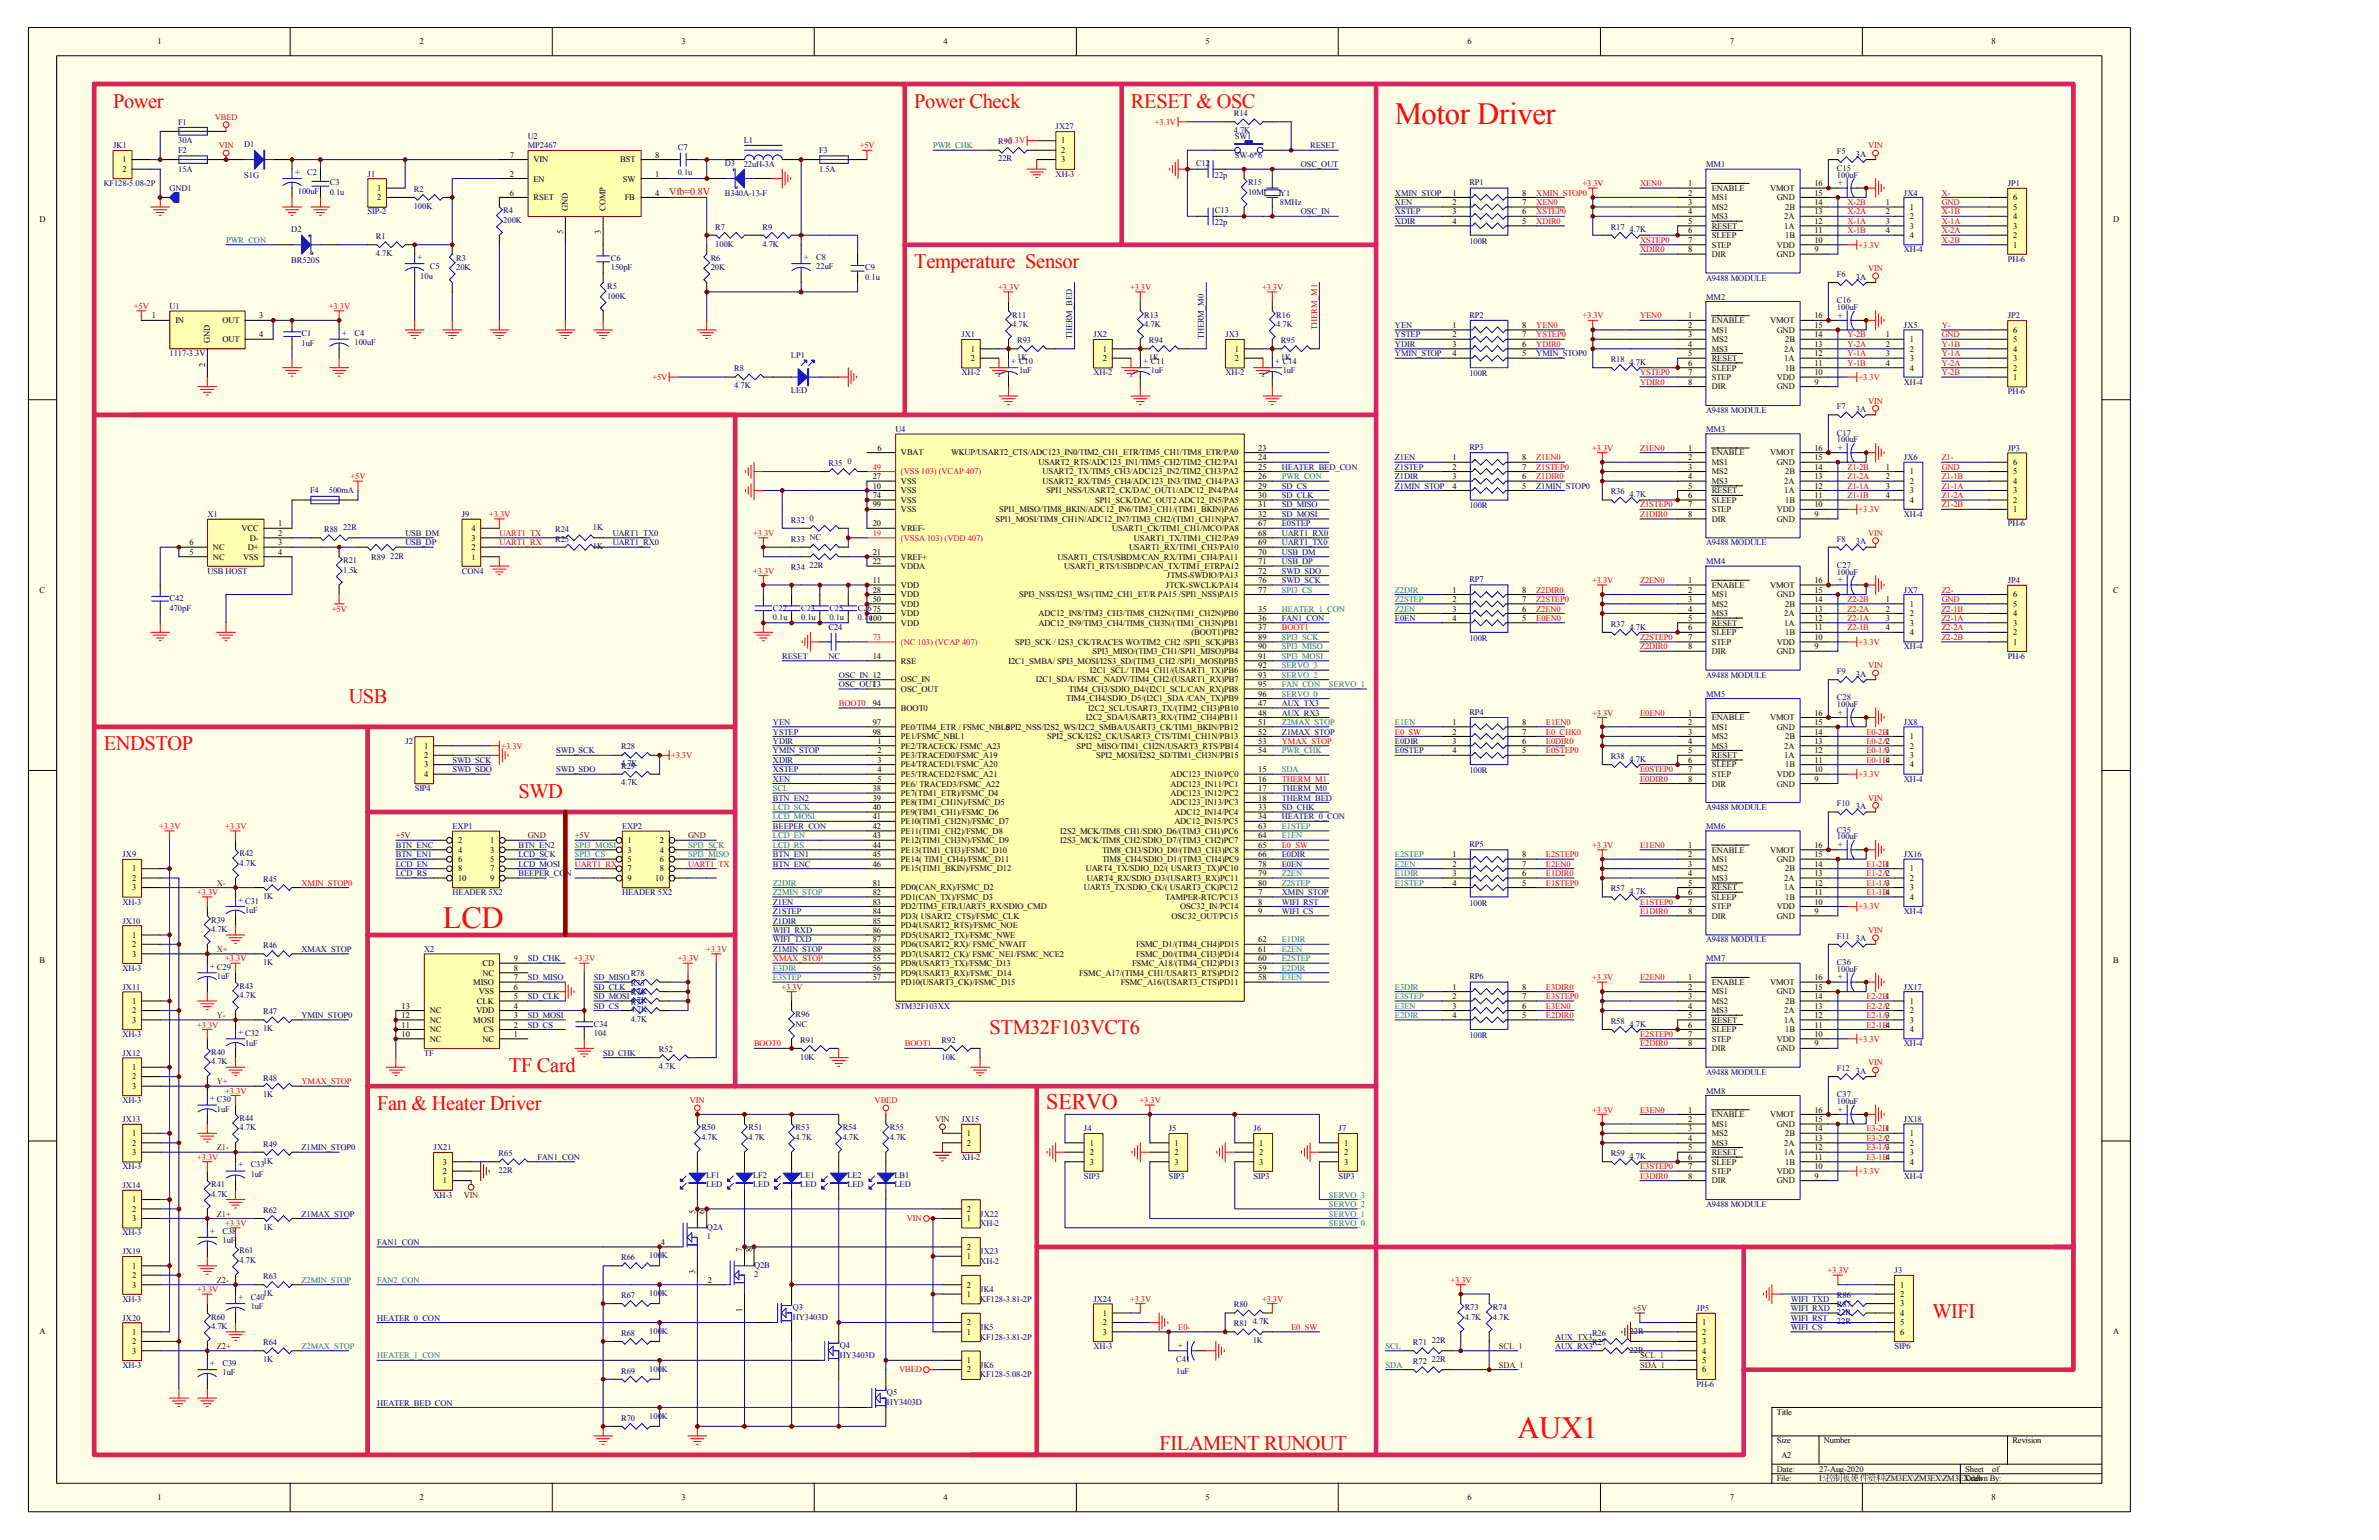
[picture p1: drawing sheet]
<svg xmlns="http://www.w3.org/2000/svg" width="432mm" height="279mm" viewBox="0 0 432 279" stroke-linecap="round" stroke-linejoin="round" font-family="sans-serif">
<defs><g id="words">
<g font-size="5.6" fill="#f00">
<text x="253.2" y="22.5">Motor Driver</text>
<text x="80.4" y="168.3">LCD</text>
<text x="275.4" y="260.9">AUX1</text>
</g>
<text font-size="4" fill="#f00" x="189.9" y="201.3">SERVO</text>
<g font-size="3.7" fill="#f00">
<text x="20.5" y="19.5">Power</text>
<text x="165.9" y="19.5">Power Check</text>
<text x="205.3" y="19.5">RESET &amp; OSC</text>
<text x="165.9" y="48.7">Temperature Sensor</text>
<text x="63.3" y="127.6">USB</text>
<text x="18.8" y="136.1">ENDSTOP</text>
<text x="94.1" y="144.7">SWD</text>
<text x="179.6" y="187.6">STM32F103VCT6</text>
<text x="92.4" y="194.5">TF Card</text>
<text x="68.5" y="201.3">Fan &amp; Heater Driver</text>
<text x="350.7" y="239.1">WIFI</text>
<text x="210.4" y="263.1">FILAMENT RUNOUT</text>
</g>
<text font-size="1.9" fill="#f00" x="121.5" y="35.4">Vfb=0.8V</text>
<g font-size="1.5">
<text x="28.6" y="8">1</text>
<text x="76.1" y="8">2</text>
<text x="123.7" y="8">3</text>
<text x="171.2" y="8">4</text>
<text x="218.8" y="8">5</text>
<text x="266.4" y="8">6</text>
<text x="313.9" y="8">7</text>
<text x="361.5" y="8">8</text>
<text x="22.2" y="29.5">1</text>
<text x="92.5" y="28.6">7</text>
<text x="96.8" y="29.5">VIN</text>
<text x="112.6" y="29.5">BST</text>
<text x="118.9" y="28.6">8</text>
<text x="192.6" y="26">1</text>
<text x="192.6" y="27.8">2</text>
<text x="192.6" y="29.5">3</text>
<text x="22.2" y="31.2">2</text>
<text x="68.5" y="34.6">1</text>
<text x="92.5" y="32">2</text>
<text x="92.5" y="35.5">6</text>
<text x="96.8" y="32.9">EN</text>
<text x="113.1" y="32.9">SW</text>
<text x="118.9" y="32">1</text>
<text x="118.9" y="35.5">4</text>
<text x="263.7" y="35.5">1</text>
<text x="276.3" y="35.5">8</text>
<text x="306.4" y="33.8">1</text>
<text x="306.4" y="35.5">2</text>
<text x="310.7" y="34.6">ENABLE</text>
<text x="321.3" y="34.6">VMOT</text>
<text x="329.3" y="35.5">15</text>
<text x="329.3" y="33.8">16</text>
<text x="7.2" y="40.3">D</text>
<text x="68.5" y="36.4">2</text>
<text x="96.8" y="36.4">RSET</text>
<text x="103.1" y="38.3" transform="rotate(-90 103.1 38.3)">GND</text>
<text x="109.9" y="38.3" transform="rotate(-90 109.9 38.3)">COMP</text>
<text x="113.4" y="36.4">FB</text>
<text x="263.7" y="37.2">2</text>
<text x="263.7" y="38.9">3</text>
<text x="263.7" y="40.6">4</text>
<text x="276.3" y="37.2">7</text>
<text x="276.3" y="38.9">6</text>
<text x="276.3" y="40.6">5</text>
<text x="306.4" y="37.2">3</text>
<text x="306.4" y="38.9">4</text>
<text x="306.4" y="40.6">5</text>
<text x="310.7" y="36.4">MS1</text>
<text x="310.7" y="38.1">MS2</text>
<text x="310.7" y="39.8">MS3</text>
<text x="310.7" y="41.5">RESET</text>
<text x="322.5" y="36.4">GND</text>
<text x="323.8" y="41.5">1A</text>
<text x="323.8" y="39.8">2A</text>
<text x="324" y="38.1">2B</text>
<text x="329.3" y="37.2">14</text>
<text x="329.3" y="40.6">12</text>
<text x="329.3" y="38.9">13</text>
<text x="342.3" y="37.2">1</text>
<text x="342.3" y="38.9">2</text>
<text x="342.3" y="40.6">3</text>
<text x="346.6" y="38.1">1</text>
<text x="346.6" y="39.8">2</text>
<text x="346.6" y="41.5">3</text>
<text x="365.4" y="41.5">3</text>
<text x="365.4" y="39.8">4</text>
<text x="365.4" y="38.1">5</text>
<text x="365.4" y="36.4">6</text>
<text x="383.5" y="40.3">D</text>
<text x="102.2" y="42.5" transform="rotate(-90 102.2 42.5)">5</text>
<text x="109.1" y="42.5" transform="rotate(-90 109.1 42.5)">3</text>
<text x="306.4" y="42.3">6</text>
<text x="306.4" y="44.1">7</text>
<text x="306.4" y="45.8">8</text>
<text x="310.7" y="43.2">SLEEP</text>
<text x="310.7" y="44.9">STEP</text>
<text x="310.7" y="46.7">DIR</text>
<text x="322.5" y="46.7">GND</text>
<text x="322.5" y="44.9">VDD</text>
<text x="324" y="43.2">1B</text>
<text x="329.3" y="45.8">9</text>
<text x="329.3" y="44.1">10</text>
<text x="329.3" y="42.3">11</text>
<text x="342.3" y="42.3">4</text>
<text x="346.6" y="43.2">4</text>
<text x="365.4" y="44.9">1</text>
<text x="365.4" y="43.2">2</text>
<text x="27.6" y="57.8">1</text>
<text x="31.8" y="58.6">IN</text>
<text x="40.4" y="58.6">OUT</text>
<text x="47" y="57.8">3</text>
<text x="263.7" y="59.5">1</text>
<text x="276.3" y="59.5">8</text>
<text x="306.4" y="57.8">1</text>
<text x="306.4" y="59.5">2</text>
<text x="310.7" y="58.6">ENABLE</text>
<text x="321.3" y="58.6">VMOT</text>
<text x="329.3" y="59.5">15</text>
<text x="329.3" y="57.8">16</text>
<text x="38.1" y="62.3" transform="rotate(-90 38.1 62.3)">GND</text>
<text x="40.4" y="62.1">OUT</text>
<text x="47" y="61.2">4</text>
<text x="176.2" y="63.8">1</text>
<text x="176.2" y="65.5">2</text>
<text x="200.2" y="63.8">1</text>
<text x="200.2" y="65.5">2</text>
<text x="224.1" y="63.8">1</text>
<text x="224.1" y="65.5">2</text>
<text x="263.7" y="61.2">2</text>
<text x="263.7" y="62.9">3</text>
<text x="263.7" y="64.6">4</text>
<text x="276.3" y="61.2">7</text>
<text x="276.3" y="62.9">6</text>
<text x="276.3" y="64.6">5</text>
<text x="306.4" y="61.2">3</text>
<text x="306.4" y="62.9">4</text>
<text x="306.4" y="64.6">5</text>
<text x="310.7" y="60.4">MS1</text>
<text x="310.7" y="62.1">MS2</text>
<text x="310.7" y="63.8">MS3</text>
<text x="310.7" y="65.5">RESET</text>
<text x="322.5" y="60.4">GND</text>
<text x="323.8" y="65.5">1A</text>
<text x="323.8" y="63.8">2A</text>
<text x="324" y="62.1">2B</text>
<text x="329.3" y="61.2">14</text>
<text x="329.3" y="64.6">12</text>
<text x="329.3" y="62.9">13</text>
<text x="342.3" y="61.2">1</text>
<text x="342.3" y="62.9">2</text>
<text x="342.3" y="64.6">3</text>
<text x="346.6" y="62.1">1</text>
<text x="346.6" y="63.8">2</text>
<text x="346.6" y="65.5">3</text>
<text x="365.4" y="65.5">3</text>
<text x="365.4" y="63.8">4</text>
<text x="365.4" y="62.1">5</text>
<text x="365.4" y="60.4">6</text>
<text x="37.2" y="66.5" transform="rotate(-90 37.2 66.5)">2</text>
<text x="306.4" y="66.4">6</text>
<text x="306.4" y="68.1">7</text>
<text x="306.4" y="69.8">8</text>
<text x="310.7" y="67.2">SLEEP</text>
<text x="310.7" y="68.9">STEP</text>
<text x="310.7" y="70.7">DIR</text>
<text x="322.5" y="70.7">GND</text>
<text x="322.5" y="68.9">VDD</text>
<text x="324" y="67.2">1B</text>
<text x="329.3" y="69.8">9</text>
<text x="329.3" y="68.1">10</text>
<text x="329.3" y="66.4">11</text>
<text x="342.3" y="66.4">4</text>
<text x="346.6" y="67.2">4</text>
<text x="365.4" y="68.9">1</text>
<text x="365.4" y="67.2">2</text>
<text x="159.3" y="81.8">6</text>
<text x="163.5" y="82.6">VBAT</text>
<text x="172.6" y="82.6">WKUP/USART2_CTS/ADC123_IN0/TIM2_CH1_ETR/TIM5_CH1/TIM8_ETR/PA0</text>
<text x="228.4" y="83.5">24</text>
<text x="228.4" y="81.8">23</text>
<text x="263.7" y="83.5">1</text>
<text x="276.3" y="83.5">8</text>
<text x="306.4" y="81.8">1</text>
<text x="306.4" y="83.5">2</text>
<text x="310.7" y="82.6">ENABLE</text>
<text x="321.3" y="82.6">VMOT</text>
<text x="329.3" y="83.5">15</text>
<text x="329.3" y="81.8">16</text>
<text x="158.4" y="87">27</text>
<text x="158.4" y="88.6">10</text>
<text x="163.5" y="87.8">VSS</text>
<text x="163.5" y="89.5">VSS</text>
<text x="188.5" y="84.4">USART2_RTS/ADC123_IN1/TIM5_CH2/TIM2_CH2/PA1</text>
<text x="189.2" y="86.1">USART2_TX/TIM5_CH3/ADC123_IN2/TIM2_CH3/PA2</text>
<text x="189.2" y="87.8">USART2_RX/TIM5_CH4/ADC123_IN3/TIM2_CH4/PA3</text>
<text x="189.9" y="89.5">SPI1_NSS/USART2_CK/DAC_OUT1/ADC12_IN4/PA4</text>
<text x="228.4" y="88.6">29</text>
<text x="228.4" y="85.2">25</text>
<text x="228.4" y="87">26</text>
<text x="263.7" y="85.2">2</text>
<text x="263.7" y="87">3</text>
<text x="263.7" y="88.6">4</text>
<text x="276.3" y="85.2">7</text>
<text x="276.3" y="87">6</text>
<text x="276.3" y="88.6">5</text>
<text x="306.4" y="85.2">3</text>
<text x="306.4" y="87">4</text>
<text x="306.4" y="88.6">5</text>
<text x="310.7" y="84.4">MS1</text>
<text x="310.7" y="86.1">MS2</text>
<text x="310.7" y="87.8">MS3</text>
<text x="310.7" y="89.5">RESET</text>
<text x="322.5" y="84.4">GND</text>
<text x="323.8" y="89.5">1A</text>
<text x="323.8" y="87.8">2A</text>
<text x="324" y="86.1">2B</text>
<text x="329.3" y="85.2">14</text>
<text x="329.3" y="88.6">12</text>
<text x="329.3" y="87">13</text>
<text x="342.3" y="85.2">1</text>
<text x="342.3" y="87">2</text>
<text x="342.3" y="88.6">3</text>
<text x="346.6" y="86.1">1</text>
<text x="346.6" y="87.8">2</text>
<text x="346.6" y="89.5">3</text>
<text x="365.4" y="89.5">3</text>
<text x="365.4" y="87.8">4</text>
<text x="365.4" y="86.1">5</text>
<text x="365.4" y="84.4">6</text>
<text x="50.5" y="95.5">1</text>
<text x="158.4" y="90.4">74</text>
<text x="158.4" y="92.1">99</text>
<text x="158.4" y="95.5">20</text>
<text x="163.5" y="91.2">VSS</text>
<text x="163.5" y="93">VSS</text>
<text x="180.7" y="94.7">SPI1_MOSI/TIM8_CH1N/ADC12_IN7/TIM3_CH2/(TIM1_CH1N)PA7</text>
<text x="181.4" y="93">SPI1_MISO/TIM8_BKIN/ADC12_IN6/TIM3_CH1/(TIM1_BKIN)PA6</text>
<text x="198.8" y="91.2">SPI1_SCK/DAC_OUT2 ADC12_IN5/PA5</text>
<text x="228.4" y="92.1">31</text>
<text x="228.4" y="90.4">30</text>
<text x="228.4" y="93.8">32</text>
<text x="228.4" y="95.5">67</text>
<text x="306.4" y="90.4">6</text>
<text x="306.4" y="92.1">7</text>
<text x="306.4" y="93.8">8</text>
<text x="310.7" y="91.2">SLEEP</text>
<text x="310.7" y="93">STEP</text>
<text x="310.7" y="94.7">DIR</text>
<text x="322.5" y="94.7">GND</text>
<text x="322.5" y="93">VDD</text>
<text x="324" y="91.2">1B</text>
<text x="329.3" y="93.8">9</text>
<text x="329.3" y="92.1">10</text>
<text x="329.3" y="90.4">11</text>
<text x="342.3" y="90.4">4</text>
<text x="346.6" y="91.2">4</text>
<text x="365.4" y="93">1</text>
<text x="365.4" y="91.2">2</text>
<text x="34.4" y="98.9">6</text>
<text x="34.4" y="100.7">5</text>
<text x="38.6" y="99.8">NC</text>
<text x="38.6" y="101.5">NC</text>
<text x="43.8" y="96.4">VCC</text>
<text x="44.2" y="101.5">VSS</text>
<text x="45" y="99.8">D+</text>
<text x="45.3" y="98.1">D-</text>
<text x="50.5" y="97.2">2</text>
<text x="50.5" y="100.7">4</text>
<text x="50.5" y="98.9">3</text>
<text x="85.6" y="101.5">1</text>
<text x="85.6" y="99.8">2</text>
<text x="85.6" y="98.1">3</text>
<text x="85.6" y="96.4">4</text>
<text x="158.4" y="100.7">21</text>
<text x="163.5" y="96.4">VREF-</text>
<text x="163.5" y="101.5">VREF+</text>
<text x="191.9" y="101.5">USART1_CTS/USBDM/CAN_RX/TIM1_CH4/PA11</text>
<text x="201.9" y="96.4">USART1_CK/TIM1_CH1/MCO/PA8</text>
<text x="204.9" y="99.8">USART1_RX/TIM1_CH3/PA10</text>
<text x="205.8" y="98.1">USART1_TX/TIM1_CH2/PA9</text>
<text x="228.4" y="97.2">68</text>
<text x="228.4" y="98.9">69</text>
<text x="228.4" y="100.7">70</text>
<text x="7.2" y="107.5">C</text>
<text x="158.4" y="102.4">22</text>
<text x="158.4" y="105.8">11</text>
<text x="158.4" y="107.5">28</text>
<text x="163.5" y="103.3">VDDA</text>
<text x="163.5" y="106.7">VDD</text>
<text x="193.2" y="103.3">USART1_RTS/USBDP/CAN_TX/TIM1_ETRPA12</text>
<text x="211.6" y="106.7">JTCK-SWCLK/PA14</text>
<text x="211.8" y="104.9">JTMS-SWDIO/PA13</text>
<text x="228.4" y="102.4">71</text>
<text x="228.4" y="104.1">72</text>
<text x="228.4" y="105.8">76</text>
<text x="228.4" y="107.5">77</text>
<text x="263.7" y="107.5">1</text>
<text x="276.3" y="107.5">8</text>
<text x="306.4" y="105.8">1</text>
<text x="306.4" y="107.5">2</text>
<text x="310.7" y="106.7">ENABLE</text>
<text x="321.3" y="106.7">VMOT</text>
<text x="329.3" y="107.5">15</text>
<text x="329.3" y="105.8">16</text>
<text x="383.5" y="107.5">C</text>
<text x="158.4" y="109.2">50</text>
<text x="163.5" y="108.4">VDD</text>
<text x="163.5" y="110.1">VDD</text>
<text x="163.5" y="111.8">VDD</text>
<text x="163.5" y="113.5">VDD</text>
<text x="185" y="108.4">SPI3_NSS/I2S3_WS/(TIM2_CH1_ET/R PA15 /SPI1_NSS)PA15</text>
<text x="188.5" y="111.8">ADC12_IN8/TIM3_CH3/TIM8_CH2N/(TIM1_CH2N)PB0</text>
<text x="188.5" y="113.5">ADC12_IN9/TIM3_CH4/TIM8_CH3N/(TIM1_CH3N)PB1</text>
<text x="228.4" y="111">35</text>
<text x="228.4" y="112.6">36</text>
<text x="263.7" y="109.2">2</text>
<text x="263.7" y="111">3</text>
<text x="263.7" y="112.6">4</text>
<text x="276.3" y="109.2">7</text>
<text x="276.3" y="111">6</text>
<text x="276.3" y="112.6">5</text>
<text x="306.4" y="109.2">3</text>
<text x="306.4" y="111">4</text>
<text x="306.4" y="112.6">5</text>
<text x="310.7" y="108.4">MS1</text>
<text x="310.7" y="110.1">MS2</text>
<text x="310.7" y="111.8">MS3</text>
<text x="310.7" y="113.5">RESET</text>
<text x="322.5" y="108.4">GND</text>
<text x="323.8" y="113.5">1A</text>
<text x="323.8" y="111.8">2A</text>
<text x="324" y="110.1">2B</text>
<text x="329.3" y="109.2">14</text>
<text x="329.3" y="112.6">12</text>
<text x="329.3" y="111">13</text>
<text x="342.3" y="109.2">1</text>
<text x="342.3" y="111">2</text>
<text x="342.3" y="112.6">3</text>
<text x="346.6" y="110.1">1</text>
<text x="346.6" y="111.8">2</text>
<text x="346.6" y="113.5">3</text>
<text x="365.4" y="113.5">3</text>
<text x="365.4" y="111.8">4</text>
<text x="365.4" y="110.1">5</text>
<text x="365.4" y="108.4">6</text>
<text x="158.4" y="119.5">14</text>
<text x="184.2" y="117">SPI3_SCK / I2S3_CK/TRACES WO/TIM2_CH2 /SPI1_SCK)PB3</text>
<text x="198.3" y="118.7">SPI3_MISO/(TIM3_CH1/SPI1_MISO)PB4</text>
<text x="216.2" y="115.2">(BOOT1)PB2</text>
<text x="228.4" y="116.1">89</text>
<text x="228.4" y="114.4">37</text>
<text x="228.4" y="117.8">90</text>
<text x="228.4" y="119.5">91</text>
<text x="306.4" y="114.4">6</text>
<text x="306.4" y="116.1">7</text>
<text x="306.4" y="117.8">8</text>
<text x="310.7" y="115.2">SLEEP</text>
<text x="310.7" y="117">STEP</text>
<text x="310.7" y="118.7">DIR</text>
<text x="322.5" y="118.7">GND</text>
<text x="322.5" y="117">VDD</text>
<text x="324" y="115.2">1B</text>
<text x="329.3" y="117.8">9</text>
<text x="329.3" y="116.1">10</text>
<text x="329.3" y="114.4">11</text>
<text x="342.3" y="114.4">4</text>
<text x="346.6" y="115.2">4</text>
<text x="365.4" y="117">1</text>
<text x="365.4" y="115.2">2</text>
<text x="163.5" y="120.4">RSE</text>
<text x="163.5" y="123.8">OSC_IN</text>
<text x="163.5" y="125.5">OSC_OUT</text>
<text x="183" y="120.4">I2C1_SMBA/ SPI3_MOSI/I2S3_SD/(TIM3_CH2 /SPI1_MOSI)PB5</text>
<text x="188" y="123.8">I2C1_SDA/ FSMC_NADV/TIM4_CH2/(USART1_RX)PB7</text>
<text x="194" y="125.5">TIM4_CH3/SDIO_D4/(I2C1_SCL/CAN_RX)PB8</text>
<text x="197.8" y="122.1">I2C1_SCL/ TIM4_CH1/(USART1_TX)PB6</text>
<text x="228.4" y="124.7">95</text>
<text x="228.4" y="121.2">92</text>
<text x="228.4" y="123">93</text>
<text x="158.4" y="131.5">97</text>
<text x="158.4" y="128.1">94</text>
<text x="163.5" y="128.9">BOOT0</text>
<text x="193.5" y="127.3">TIM4_CH4/SDIO_D5/(I2C1_SDA /CAN_TX)PB9</text>
<text x="197.1" y="130.7">I2C2_SDA/USART3_RX/(TIM2_CH4)PB11</text>
<text x="197.5" y="128.9">I2C2_SCL/USART3_TX/(TIM2_CH3)PB10</text>
<text x="228.4" y="126.4">96</text>
<text x="228.4" y="128.1">47</text>
<text x="228.4" y="129.8">48</text>
<text x="228.4" y="131.5">51</text>
<text x="263.7" y="131.5">1</text>
<text x="276.3" y="131.5">8</text>
<text x="306.4" y="129.8">1</text>
<text x="306.4" y="131.5">2</text>
<text x="310.7" y="130.7">ENABLE</text>
<text x="321.3" y="130.7">VMOT</text>
<text x="329.3" y="131.5">15</text>
<text x="329.3" y="129.8">16</text>
<text x="77" y="135.8">1</text>
<text x="77" y="137.5">2</text>
<text x="158.4" y="133.3">98</text>
<text x="159.3" y="135">1</text>
<text x="159.3" y="136.7">2</text>
<text x="163.5" y="132.4">PE0/TIM4_ETR / FSMC_NBL0</text>
<text x="163.5" y="134.1">PE1/FSMC_NBL1</text>
<text x="163.5" y="135.8">PE2/TRACECK/ FSMC_A23</text>
<text x="163.5" y="137.5">PE3/TRACED0/FSMC_A19</text>
<text x="182.5" y="132.4">SPI2_NSS/I2S2_WS/I2C2_SMBA/USART3_CK/TIM1_BKIN/PB12</text>
<text x="190.1" y="134.1">SPI2_SCK/I2S2_CK/USART3_CTS/TIM1_CH1N/PB13</text>
<text x="195.4" y="135.8">SPI2_MISO/TIM1_CH2N/USART3_RTS/PB14</text>
<text x="199" y="137.5">SPI2_MOSI/I2S2_SD/TIM1_CH3N/PB15</text>
<text x="228.4" y="133.3">52</text>
<text x="228.4" y="136.7">54</text>
<text x="228.4" y="135">53</text>
<text x="263.7" y="133.3">2</text>
<text x="263.7" y="135">3</text>
<text x="263.7" y="136.7">4</text>
<text x="276.3" y="133.3">7</text>
<text x="276.3" y="135">6</text>
<text x="276.3" y="136.7">5</text>
<text x="306.4" y="133.3">3</text>
<text x="306.4" y="135">4</text>
<text x="306.4" y="136.7">5</text>
<text x="310.7" y="132.4">MS1</text>
<text x="310.7" y="134.1">MS2</text>
<text x="310.7" y="135.8">MS3</text>
<text x="310.7" y="137.5">RESET</text>
<text x="322.5" y="132.4">GND</text>
<text x="323.8" y="137.5">1A</text>
<text x="323.8" y="135.8">2A</text>
<text x="324" y="134.1">2B</text>
<text x="329.3" y="133.3">14</text>
<text x="329.3" y="136.7">12</text>
<text x="329.3" y="135">13</text>
<text x="346.6" y="134.1">1</text>
<text x="346.6" y="135.8">2</text>
<text x="346.6" y="137.5">3</text>
<text x="77" y="139.2">3</text>
<text x="77" y="141">4</text>
<text x="158.4" y="143.6">38</text>
<text x="159.3" y="138.4">3</text>
<text x="159.3" y="140.1">4</text>
<text x="159.3" y="141.8">5</text>
<text x="163.5" y="139.2">PE4/TRACED1/FSMC_A20</text>
<text x="163.5" y="141">PE5/TRACED2/FSMC_A21</text>
<text x="163.5" y="142.7">PE6/ TRACED3/FSMC_A22</text>
<text x="212.5" y="141">ADC123_IN10/PC0</text>
<text x="212.5" y="142.7">ADC123_IN11/PC1</text>
<text x="228.4" y="140.1">15</text>
<text x="228.4" y="141.8">16</text>
<text x="228.4" y="143.6">17</text>
<text x="306.4" y="138.4">6</text>
<text x="306.4" y="140.1">7</text>
<text x="306.4" y="141.8">8</text>
<text x="310.7" y="139.2">SLEEP</text>
<text x="310.7" y="141">STEP</text>
<text x="310.7" y="142.7">DIR</text>
<text x="322.5" y="142.7">GND</text>
<text x="322.5" y="141">VDD</text>
<text x="324" y="139.2">1B</text>
<text x="329.3" y="141.8">9</text>
<text x="329.3" y="140.1">10</text>
<text x="329.3" y="138.4">11</text>
<text x="346.6" y="139.2">4</text>
<text x="158.4" y="145.2">39</text>
<text x="158.4" y="147">40</text>
<text x="158.4" y="148.7">41</text>
<text x="163.5" y="144.4">PE7(TIM1_ETR)/FSMC_D4</text>
<text x="163.5" y="146.1">PE8(TIM1_CH1N)/FSMC_D5</text>
<text x="163.5" y="147.8">PE9(TIM1_CH1)/FSMC_D6</text>
<text x="163.5" y="149.6">PE10(TIM1_CH2N)/FSMC_D7</text>
<text x="212.5" y="144.4">ADC123_IN12/PC2</text>
<text x="212.5" y="146.1">ADC123_IN13/PC3</text>
<text x="213.1" y="149.6">ADC12_IN15/PC5</text>
<text x="213.2" y="147.8">ADC12_IN14/PC4</text>
<text x="228.4" y="147">33</text>
<text x="228.4" y="148.7">34</text>
<text x="228.4" y="145.2">18</text>
<text x="83.1" y="153">2</text>
<text x="83.1" y="154.7">4</text>
<text x="88.9" y="153">1</text>
<text x="88.9" y="154.7">3</text>
<text x="113.9" y="153">1</text>
<text x="113.9" y="154.7">3</text>
<text x="119.8" y="153">2</text>
<text x="119.8" y="154.7">4</text>
<text x="158.4" y="150.4">42</text>
<text x="158.4" y="152.1">43</text>
<text x="158.4" y="153.8">44</text>
<text x="158.4" y="155.5">45</text>
<text x="163.5" y="151.3">PE11(TIM1_CH2)/FSMC_D8</text>
<text x="163.5" y="153">PE12(TIM1_CH3N)/FSMC_D9</text>
<text x="163.5" y="154.7">PE13(TIM1_CH3)/FSMC_D10</text>
<text x="192.4" y="151.3">I2S2_MCK/TIM8_CH1/SDIO_D6/(TIM3_CH1)PC6</text>
<text x="192.4" y="153">I2S3_MCK/TIM8_CH2/SDIO_D7/(TIM3_CH2)PC7</text>
<text x="200" y="154.7">TIM8_CH3/SDIO_D0/(TIM3_CH3)PC8</text>
<text x="228.4" y="150.4">63</text>
<text x="228.4" y="152.1">64</text>
<text x="228.4" y="153.8">65</text>
<text x="228.4" y="155.5">66</text>
<text x="263.7" y="155.5">1</text>
<text x="276.3" y="155.5">8</text>
<text x="306.4" y="153.8">1</text>
<text x="306.4" y="155.5">2</text>
<text x="310.7" y="154.7">ENABLE</text>
<text x="321.3" y="154.7">VMOT</text>
<text x="329.3" y="155.5">15</text>
<text x="329.3" y="153.8">16</text>
<text x="24" y="158.1">1</text>
<text x="24" y="159.9">2</text>
<text x="24" y="161.5">3</text>
<text x="83.1" y="156.4">6</text>
<text x="83.1" y="158.1">8</text>
<text x="83.1" y="159.9">10</text>
<text x="88.9" y="156.4">5</text>
<text x="88.9" y="158.1">7</text>
<text x="88.9" y="159.9">9</text>
<text x="113.9" y="156.4">5</text>
<text x="113.9" y="158.1">7</text>
<text x="113.9" y="159.9">9</text>
<text x="118.9" y="159.9">10</text>
<text x="119.8" y="156.4">6</text>
<text x="119.8" y="158.1">8</text>
<text x="158.4" y="157.3">46</text>
<text x="158.4" y="160.7">81</text>
<text x="163.5" y="156.4">PE14( TIM1_CH4)/FSMC_D11</text>
<text x="163.5" y="158.1">PE15(TIM1_BKIN)/FSMC_D12</text>
<text x="163.5" y="161.5">PD0(CAN_RX)/FSMC_D2</text>
<text x="196.7" y="161.5">UART5_TX/SDIO_CK/( USART3_CK)PC12</text>
<text x="197.1" y="158.1">UART4_TX/SDIO_D2/( USART3_TX)PC10</text>
<text x="197.3" y="159.9">UART4_RX/SDIO_D3/(USART3_RX)PC11</text>
<text x="200" y="156.4">TIM8_CH4/SDIO_D1/(TIM3_CH4)PC9</text>
<text x="228.4" y="157.3">78</text>
<text x="228.4" y="159">79</text>
<text x="228.4" y="160.7">80</text>
<text x="263.7" y="157.3">2</text>
<text x="263.7" y="159">3</text>
<text x="263.7" y="160.7">4</text>
<text x="276.3" y="157.3">7</text>
<text x="276.3" y="159">6</text>
<text x="276.3" y="160.7">5</text>
<text x="306.4" y="157.3">3</text>
<text x="306.4" y="159">4</text>
<text x="306.4" y="160.7">5</text>
<text x="310.7" y="156.4">MS1</text>
<text x="310.7" y="158.1">MS2</text>
<text x="310.7" y="159.9">MS3</text>
<text x="310.7" y="161.5">RESET</text>
<text x="322.5" y="156.4">GND</text>
<text x="323.8" y="161.5">1A</text>
<text x="323.8" y="159.9">2A</text>
<text x="324" y="158.1">2B</text>
<text x="329.3" y="157.3">14</text>
<text x="329.3" y="160.7">12</text>
<text x="329.3" y="159">13</text>
<text x="346.6" y="158.1">1</text>
<text x="346.6" y="159.9">2</text>
<text x="346.6" y="161.5">3</text>
<text x="158.4" y="162.4">82</text>
<text x="158.4" y="164.1">83</text>
<text x="158.4" y="165.8">84</text>
<text x="158.4" y="167.6">85</text>
<text x="163.5" y="163.3">PD1(CAN_TX)/FSMC_D3</text>
<text x="163.5" y="165">PD2/TIM3_ETR/UART5_RX/SDIO_CMD</text>
<text x="163.5" y="166.7">PD3( USART2_CTS)/FSMC_CLK</text>
<text x="211.5" y="163.3">TAMPER-RTC/PC13</text>
<text x="212.6" y="166.7">OSC32_OUT/PC15</text>
<text x="214.2" y="165">OSC32_IN/PC14</text>
<text x="228.4" y="165.8">9</text>
<text x="228.4" y="162.4">7</text>
<text x="228.4" y="164.1">8</text>
<text x="306.4" y="162.4">6</text>
<text x="306.4" y="164.1">7</text>
<text x="306.4" y="165.8">8</text>
<text x="310.7" y="163.3">SLEEP</text>
<text x="310.7" y="165">STEP</text>
<text x="310.7" y="166.7">DIR</text>
<text x="322.5" y="166.7">GND</text>
<text x="322.5" y="165">VDD</text>
<text x="324" y="163.3">1B</text>
<text x="329.3" y="165.8">9</text>
<text x="329.3" y="164.1">10</text>
<text x="329.3" y="162.4">11</text>
<text x="346.6" y="163.3">4</text>
<text x="24" y="170.1">1</text>
<text x="24" y="171.8">2</text>
<text x="24" y="173.6">3</text>
<text x="158.4" y="169.2">86</text>
<text x="158.4" y="171">87</text>
<text x="158.4" y="172.7">88</text>
<text x="163.5" y="168.4">PD4(USART2_RTS)/FSMC_NOE</text>
<text x="163.5" y="170.1">PD5(USART2_TX)/FSMC_NWE</text>
<text x="163.5" y="171.8">PD6(USART2_RX)/ FSMC_NWAIT</text>
<text x="163.5" y="173.6">PD7(USART2_CK)/ FSMC_NE1/FSMC_NCE2</text>
<text x="206.2" y="173.6">FSMC_D0/(TIM4_CH3)PD14</text>
<text x="206.2" y="171.8">FSMC_D1/(TIM4_CH4)PD15</text>
<text x="228.4" y="172.7">61</text>
<text x="228.4" y="171">62</text>
<text x="7.2" y="174.8">B</text>
<text x="85.9" y="178.7">MISO</text>
<text x="87.6" y="177">NC</text>
<text x="87.6" y="175.3">CD</text>
<text x="93.3" y="177.8">7</text>
<text x="93.3" y="179.6">6</text>
<text x="93.3" y="174.4">9</text>
<text x="93.3" y="176.1">8</text>
<text x="158.4" y="174.4">55</text>
<text x="158.4" y="176.1">56</text>
<text x="158.4" y="177.8">57</text>
<text x="163.5" y="175.3">PD8(USART3_TX)/FSMC_D13</text>
<text x="163.5" y="177">PD9(USART3_RX)/FSMC_D14</text>
<text x="163.5" y="178.7">PD10(USART3_CK)/FSMC_D15</text>
<text x="195.9" y="177">FSMC_A17/(TIM4_CH1/USART3_RTS)PD12</text>
<text x="203.4" y="178.7">FSMC_A16/(USART3_CTS)PD11</text>
<text x="205.5" y="175.3">FSMC_A18/(TIM4_CH2)PD13</text>
<text x="228.4" y="174.4">60</text>
<text x="228.4" y="177.8">58</text>
<text x="228.4" y="176.1">59</text>
<text x="263.7" y="179.6">1</text>
<text x="276.3" y="179.6">8</text>
<text x="306.4" y="177.8">1</text>
<text x="306.4" y="179.6">2</text>
<text x="310.7" y="178.7">ENABLE</text>
<text x="321.3" y="178.7">VMOT</text>
<text x="329.3" y="179.6">15</text>
<text x="329.3" y="177.8">16</text>
<text x="383.5" y="174.8">B</text>
<text x="24" y="182.1">1</text>
<text x="24" y="183.9">2</text>
<text x="24" y="185.5">3</text>
<text x="72.9" y="184.7">12</text>
<text x="72.9" y="183">13</text>
<text x="78" y="185.5">NC</text>
<text x="78" y="183.9">NC</text>
<text x="85.9" y="185.5">MOSI</text>
<text x="86.4" y="183.9">VDD</text>
<text x="86.6" y="182.1">CLK</text>
<text x="86.9" y="180.4">VSS</text>
<text x="93.3" y="184.7">3</text>
<text x="93.3" y="183">4</text>
<text x="93.3" y="181.3">5</text>
<text x="263.7" y="181.3">2</text>
<text x="263.7" y="183">3</text>
<text x="263.7" y="184.7">4</text>
<text x="276.3" y="181.3">7</text>
<text x="276.3" y="183">6</text>
<text x="276.3" y="184.7">5</text>
<text x="306.4" y="181.3">3</text>
<text x="306.4" y="183">4</text>
<text x="306.4" y="184.7">5</text>
<text x="310.7" y="180.4">MS1</text>
<text x="310.7" y="182.1">MS2</text>
<text x="310.7" y="183.9">MS3</text>
<text x="310.7" y="185.5">RESET</text>
<text x="322.5" y="180.4">GND</text>
<text x="323.8" y="185.5">1A</text>
<text x="323.8" y="183.9">2A</text>
<text x="324" y="182.1">2B</text>
<text x="329.3" y="181.3">14</text>
<text x="329.3" y="184.7">12</text>
<text x="329.3" y="183">13</text>
<text x="346.6" y="182.1">1</text>
<text x="346.6" y="183.9">2</text>
<text x="346.6" y="185.5">3</text>
<text x="72.9" y="188.1">10</text>
<text x="72.9" y="186.4">11</text>
<text x="78" y="189">NC</text>
<text x="78" y="187.3">NC</text>
<text x="87.6" y="189">NC</text>
<text x="87.8" y="187.3">CS</text>
<text x="93.3" y="186.4">2</text>
<text x="93.3" y="188.1">1</text>
<text x="306.4" y="186.4">6</text>
<text x="306.4" y="188.1">7</text>
<text x="306.4" y="189.9">8</text>
<text x="310.7" y="187.3">SLEEP</text>
<text x="310.7" y="189">STEP</text>
<text x="310.7" y="190.7">DIR</text>
<text x="322.5" y="190.7">GND</text>
<text x="322.5" y="189">VDD</text>
<text x="324" y="187.3">1B</text>
<text x="329.3" y="189.9">9</text>
<text x="329.3" y="188.1">10</text>
<text x="329.3" y="186.4">11</text>
<text x="346.6" y="187.3">4</text>
<text x="24" y="194.1">1</text>
<text x="24" y="195.8">2</text>
<text x="24" y="197.6">3</text>
<text x="306.4" y="201.8">1</text>
<text x="306.4" y="203.6">2</text>
<text x="310.7" y="202.7">ENABLE</text>
<text x="321.3" y="202.7">VMOT</text>
<text x="329.3" y="203.6">15</text>
<text x="329.3" y="201.8">16</text>
<text x="24" y="206.2">1</text>
<text x="24" y="207.9">2</text>
<text x="24" y="209.6">3</text>
<text x="175.5" y="206.2">1</text>
<text x="175.5" y="207.9">2</text>
<text x="197.8" y="207.9">1</text>
<text x="197.8" y="209.6">2</text>
<text x="213.1" y="207.9">1</text>
<text x="213.1" y="209.6">2</text>
<text x="228.6" y="207.9">1</text>
<text x="228.6" y="209.6">2</text>
<text x="244" y="207.9">1</text>
<text x="244" y="209.6">2</text>
<text x="306.4" y="205.3">3</text>
<text x="306.4" y="207">4</text>
<text x="306.4" y="208.7">5</text>
<text x="310.7" y="204.4">MS1</text>
<text x="310.7" y="206.2">MS2</text>
<text x="310.7" y="207.9">MS3</text>
<text x="310.7" y="209.6">RESET</text>
<text x="322.5" y="204.4">GND</text>
<text x="323.8" y="209.6">1A</text>
<text x="323.8" y="207.9">2A</text>
<text x="324" y="206.2">2B</text>
<text x="329.3" y="205.3">14</text>
<text x="329.3" y="208.7">12</text>
<text x="329.3" y="207">13</text>
<text x="346.6" y="206.2">1</text>
<text x="346.6" y="207.9">2</text>
<text x="346.6" y="209.6">3</text>
<text x="80.4" y="214.7">1</text>
<text x="80.4" y="213">2</text>
<text x="80.4" y="211.3">3</text>
<text x="197.8" y="211.3">3</text>
<text x="213.1" y="211.3">3</text>
<text x="228.6" y="211.3">3</text>
<text x="244" y="211.3">3</text>
<text x="306.4" y="210.4">6</text>
<text x="306.4" y="212.1">7</text>
<text x="306.4" y="213.9">8</text>
<text x="310.7" y="211.3">SLEEP</text>
<text x="310.7" y="213">STEP</text>
<text x="310.7" y="214.7">DIR</text>
<text x="322.5" y="214.7">GND</text>
<text x="322.5" y="213">VDD</text>
<text x="324" y="211.3">1B</text>
<text x="329.3" y="213.9">9</text>
<text x="329.3" y="212.1">10</text>
<text x="329.3" y="210.4">11</text>
<text x="346.6" y="211.3">4</text>
<text x="24" y="218.1">1</text>
<text x="24" y="219.9">2</text>
<text x="24" y="221.6">3</text>
<text x="126.2" y="220.2" transform="rotate(-90 126.2 220.2)">5</text>
<text x="127.8" y="220.2" transform="rotate(-90 127.8 220.2)">6</text>
<text x="175.5" y="221.6">1</text>
<text x="175.5" y="219.9">2</text>
<text x="119.9" y="225.9">4</text>
<text x="134.7" y="227.1" transform="rotate(-90 134.7 227.1)">7</text>
<text x="136.4" y="227.1" transform="rotate(-90 136.4 227.1)">8</text>
<text x="175.5" y="226.7">2</text>
<text x="24" y="230.2">1</text>
<text x="24" y="231.9">2</text>
<text x="24" y="233.6">3</text>
<text x="126.2" y="231.2" transform="rotate(-90 126.2 231.2)">3</text>
<text x="128.5" y="232.7">2</text>
<text x="175.5" y="228.4">1</text>
<text x="175.5" y="233.6">2</text>
<text x="344.9" y="233.6">1</text>
<text x="134.7" y="238.1" transform="rotate(-90 134.7 238.1)">1</text>
<text x="175.5" y="235.3">1</text>
<text x="200.2" y="238.7">1</text>
<text x="344.9" y="235.3">2</text>
<text x="344.9" y="237">3</text>
<text x="344.9" y="238.7">4</text>
<text x="7.2" y="242">A</text>
<text x="24" y="242.1">1</text>
<text x="24" y="243.9">2</text>
<text x="24" y="245.6">3</text>
<text x="175.5" y="242.1">1</text>
<text x="175.5" y="240.5">2</text>
<text x="200.2" y="240.5">2</text>
<text x="200.2" y="242.1">3</text>
<text x="308.9" y="240.5">1</text>
<text x="308.9" y="242.1">2</text>
<text x="308.9" y="243.9">3</text>
<text x="308.9" y="245.6">4</text>
<text x="344.9" y="240.5">5</text>
<text x="344.9" y="242.1">6</text>
<text x="383.5" y="242">A</text>
<text x="175.5" y="247.3">1</text>
<text x="175.5" y="249">2</text>
<text x="308.9" y="247.3">5</text>
<text x="308.9" y="249">6</text>
<text x="322.5" y="256.8">Title</text>
<text x="322.5" y="261.9">Size</text>
<text x="331" y="261.9">Number</text>
<text x="365.3" y="261.9">Revision</text>
<text x="322.5" y="267">Date:</text>
<text x="322.5" y="268.7">File:</text>
<text x="323.3" y="264.5">A2</text>
<text x="330.2" y="267">27-Aug-2020</text>
<text x="330.2" y="268.7">I:\控控控控控控控\ZM3EX\ZM3EX\ZM3EX.ddb</text>
<text x="356.7" y="267">Sheet</text>
<text x="356.7" y="268.7">Drawn By:</text>
<text x="361.6" y="267">of</text>
<text x="28.6" y="272.2">1</text>
<text x="76.1" y="272.2">2</text>
<text x="123.7" y="272.2">3</text>
<text x="171.2" y="272.2">4</text>
<text x="218.8" y="272.2">5</text>
<text x="266.4" y="272.2">6</text>
<text x="313.9" y="272.2">7</text>
<text x="361.5" y="272.2">8</text>
</g>
<g font-size="1.5" fill="#00007f">
<text x="32.3" y="22.6">F1</text>
<text x="191.6" y="23.5">JX27</text>
<text x="223.9" y="21.1">R14</text>
<text x="20.5" y="26.9">JK1</text>
<text x="32.3" y="26">30A</text>
<text x="32.3" y="27.8">F2</text>
<text x="44.3" y="26.8">D1</text>
<text x="95.8" y="25.2">U2</text>
<text x="95.8" y="26.9">MP2467</text>
<text x="123" y="27.3">C7</text>
<text x="135" y="25.9">L1</text>
<text x="148.7" y="27.8">F3</text>
<text x="181.2" y="26.2">R90</text>
<text x="181.2" y="29.3">22R</text>
<text x="223.9" y="24.2">4.7K</text>
<text x="224.1" y="25.2">SW1</text>
<text x="224.1" y="28.6">SW-6*6</text>
<text x="237.8" y="26.9">RESET</text>
<text x="333.4" y="27.9">F5</text>
<text x="336.8" y="28.4">3A</text>
<text x="18.8" y="33.8">KF128-5.08-2P</text>
<text x="30.8" y="34.6">GND1</text>
<text x="32.3" y="31.2">15A</text>
<text x="44.3" y="32.2">S1G</text>
<text x="53.6" y="31.7">+</text>
<text x="54.1" y="35.1">100uF</text>
<text x="55.8" y="31.7">C2</text>
<text x="59.9" y="33.6">C3</text>
<text x="59.9" y="35.3">0.1u</text>
<text x="66.7" y="32">J1</text>
<text x="75.1" y="34.8">R2</text>
<text x="123" y="31.7">0.1u</text>
<text x="131.6" y="30.2">D3</text>
<text x="131.6" y="35.6">B340A-13-F</text>
<text x="135" y="30.4">22uH-3A</text>
<text x="148.7" y="31.2">1.5A</text>
<text x="191.6" y="32">XH-3</text>
<text x="217.1" y="30.2">C12</text>
<text x="220.5" y="32.2">22p</text>
<text x="226.5" y="33.6">R15</text>
<text x="226.5" y="35.3">10M</text>
<text x="232.3" y="35.5">Y1</text>
<text x="236.1" y="30.4">OSC_OUT</text>
<text x="253.2" y="35.5">XMIN_STOP</text>
<text x="266.7" y="33.6">RP1</text>
<text x="309.7" y="30.4">MM1</text>
<text x="333.4" y="31">C15</text>
<text x="333.4" y="32.2">100uF</text>
<text x="334.5" y="33.6" transform="rotate(-90 334.5 33.6)">+</text>
<text x="345.6" y="35.5">JX4</text>
<text x="364.4" y="33.8">JP1</text>
<text x="66.7" y="38.9">SIP-2</text>
<text x="75.1" y="37.9">100K</text>
<text x="91.4" y="38.7">R4</text>
<text x="91.4" y="40.5">200K</text>
<text x="129.8" y="41.7">R7</text>
<text x="138.4" y="41.7">R9</text>
<text x="220.5" y="38.7">C13</text>
<text x="220.5" y="40.8">22p</text>
<text x="232.3" y="37.2">8MHz</text>
<text x="236.1" y="38.9">OSC_IN</text>
<text x="253.2" y="37.2">XEN</text>
<text x="253.2" y="38.9">XSTEP</text>
<text x="253.2" y="40.6">XDIR</text>
<text x="292.4" y="41.7">R17</text>
<text x="52.9" y="42.2">D2</text>
<text x="52.9" y="47.7">BR520S</text>
<text x="68.2" y="43.4">R1</text>
<text x="68.2" y="46.5">4.7K</text>
<text x="75.8" y="47.2">+</text>
<text x="82.8" y="47.3">R3</text>
<text x="110.9" y="47.3">C6</text>
<text x="129" y="47.3">R6</text>
<text x="129.8" y="44.7">100K</text>
<text x="138.4" y="44.7">4.7K</text>
<text x="148.2" y="47.2">C8</text>
<text x="266.7" y="44.2">100R</text>
<text x="295.8" y="42.2">4.7K</text>
<text x="345.6" y="45.8">XH-4</text>
<text x="364.4" y="47.5">PH-6</text>
<text x="76.3" y="50.6">10u</text>
<text x="78" y="48.9">C5</text>
<text x="82.8" y="49">20K</text>
<text x="110.2" y="52.5">R5</text>
<text x="110.9" y="49">150pF</text>
<text x="129" y="49">20K</text>
<text x="148.2" y="48.9">22uF</text>
<text x="157.1" y="49">C9</text>
<text x="157.1" y="50.8">0.1u</text>
<text x="309.7" y="50.9">A9488 MODULE</text>
<text x="333.4" y="50.2">F6</text>
<text x="336.8" y="50.8">3A</text>
<text x="30.8" y="56">U1</text>
<text x="110.2" y="54.2">100K</text>
<text x="183.7" y="57.6">R11</text>
<text x="183.7" y="59.3">4.7K</text>
<text x="207.7" y="57.6">R13</text>
<text x="207.7" y="59.3">4.7K</text>
<text x="231.6" y="57.6">R16</text>
<text x="231.6" y="59.3">4.7K</text>
<text x="253.2" y="59.5">YEN</text>
<text x="266.7" y="57.6">RP2</text>
<text x="309.7" y="54.4">MM2</text>
<text x="333.4" y="55">C16</text>
<text x="333.4" y="56.3">100uF</text>
<text x="334.5" y="57.6" transform="rotate(-90 334.5 57.6)">+</text>
<text x="345.6" y="59.5">JX5</text>
<text x="364.4" y="57.8">JP2</text>
<text x="30.8" y="64.6">1117-3.3V</text>
<text x="54.7" y="61">C1</text>
<text x="54.7" y="62.7">1uF</text>
<text x="64.3" y="60.9">C4</text>
<text x="64.3" y="62.6">100uF</text>
<text x="143.6" y="65">LP1</text>
<text x="174.5" y="61.2">JX1</text>
<text x="184.6" y="62.2">R93</text>
<text x="184.6" y="65.3">1K</text>
<text x="194.6" y="61.6" transform="rotate(-90 194.6 61.6)">THERM_BED</text>
<text x="198.5" y="61.2">JX2</text>
<text x="208.5" y="62.2">R94</text>
<text x="208.5" y="65.3">1K</text>
<text x="218.5" y="61.6" transform="rotate(-90 218.5 61.6)">THERM_M0</text>
<text x="222.4" y="61.2">JX3</text>
<text x="232.5" y="62.2">R95</text>
<text x="232.5" y="65.3">1K</text>
<text x="253.2" y="62.9">YDIR</text>
<text x="253.2" y="61.2">YSTEP</text>
<text x="253.2" y="64.6">YMIN_STOP</text>
<text x="278.8" y="64.6">YMIN_STOP0</text>
<text x="292.4" y="65.7">R18</text>
<text x="133.3" y="67.4">R8</text>
<text x="133.3" y="70.5">4.7K</text>
<text x="143.6" y="71.3">LED</text>
<text x="174.5" y="68.1">XH-2</text>
<text x="185" y="67.7">1uF</text>
<text x="198.5" y="68.1">XH-2</text>
<text x="208.9" y="67.7">1uF</text>
<text x="222.4" y="68.1">XH-2</text>
<text x="232.8" y="67.7">1uF</text>
<text x="266.7" y="68.2">100R</text>
<text x="295.8" y="66.2">4.7K</text>
<text x="345.6" y="69.8">XH-4</text>
<text x="364.4" y="71.5">PH-6</text>
<text x="309.7" y="74.9">A9488 MODULE</text>
<text x="333.4" y="74.3">F7</text>
<text x="336.8" y="74.8">3A</text>
<text x="162.5" y="78.4">U4</text>
<text x="253.2" y="83.5">Z1EN</text>
<text x="266.7" y="81.6">RP3</text>
<text x="309.7" y="78.4">MM3</text>
<text x="333.4" y="79">C17</text>
<text x="333.4" y="80.3">100uF</text>
<text x="334.5" y="81.7" transform="rotate(-90 334.5 81.7)">+</text>
<text x="345.6" y="83.5">JX6</text>
<text x="364.4" y="81.8">JP3</text>
<text x="56.3" y="89.5">F4</text>
<text x="59.7" y="89.5">500mA</text>
<text x="150.4" y="84.5">R35</text>
<text x="153.8" y="84.2">0</text>
<text x="232.7" y="85.2">HEATER_BED_CON</text>
<text x="232.7" y="88.6">SD_CS</text>
<text x="253.2" y="85.2">Z1STEP</text>
<text x="253.2" y="87">Z1DIR</text>
<text x="253.2" y="88.6">Z1MIN_STOP</text>
<text x="278.8" y="88.6">Z1MIN_STOP0</text>
<text x="292.4" y="89.7">R36</text>
<text x="37.6" y="93.8">X1</text>
<text x="83.8" y="93.8">J9</text>
<text x="143.6" y="94.8">R32</text>
<text x="146.9" y="94.5">0</text>
<text x="232.7" y="95.5">E0STEP</text>
<text x="232.7" y="90.4">SD_CLK</text>
<text x="232.7" y="92.1">SD_MISO</text>
<text x="232.7" y="93.8">SD_MOSI</text>
<text x="266.7" y="92.2">100R</text>
<text x="295.8" y="90.2">4.7K</text>
<text x="345.6" y="93.8">XH-4</text>
<text x="364.4" y="95.5">PH-6</text>
<text x="58.8" y="96.6">R88</text>
<text x="62.3" y="96.2">22R</text>
<text x="67.4" y="101.7">R89</text>
<text x="70.8" y="101.3">22R</text>
<text x="73.6" y="98.9">USB_DP</text>
<text x="73.6" y="97.2">USB_DM</text>
<text x="100.8" y="96.6">R24</text>
<text x="100.8" y="98.3">R25</text>
<text x="107.6" y="96.2">1K</text>
<text x="107.6" y="99.7">1K</text>
<text x="111.2" y="97.2">UART1_TX0</text>
<text x="111.2" y="98.9">UART1_RX0</text>
<text x="143.6" y="98.3">R33 NC</text>
<text x="232.7" y="97.2">UART1_RX0</text>
<text x="232.7" y="98.9">UART1_TX0</text>
<text x="232.7" y="100.7">USB_DM</text>
<text x="309.7" y="98.9">A9488 MODULE</text>
<text x="333.4" y="98.3">F8</text>
<text x="336.8" y="98.8">3A</text>
<text x="37.6" y="104.1">USB HOST</text>
<text x="62.3" y="102.2">R21</text>
<text x="62.3" y="103.9">1.5k</text>
<text x="83.8" y="104.1">CON4</text>
<text x="143.6" y="103.4">R34</text>
<text x="146.9" y="103.1">22R</text>
<text x="232.7" y="102.4">USB_DP</text>
<text x="232.7" y="105.8">SWD_SCK</text>
<text x="232.7" y="104.1">SWD_SDO</text>
<text x="266.7" y="105.6">RP7</text>
<text x="309.7" y="102.4">MM4</text>
<text x="333.4" y="103.1">C27</text>
<text x="333.4" y="104.3">100uF</text>
<text x="334.5" y="105.7" transform="rotate(-90 334.5 105.7)">+</text>
<text x="345.6" y="107.5">JX7</text>
<text x="364.4" y="105.8">JP4</text>
<text x="30.8" y="109.1">C42</text>
<text x="30.8" y="110.8">470pF</text>
<text x="140.3" y="110.8">C22</text>
<text x="140.3" y="112.5">0.1u</text>
<text x="145.4" y="110.8">C23</text>
<text x="145.4" y="112.5">0.1u</text>
<text x="150.5" y="110.8">C25</text>
<text x="150.5" y="112.5">0.1u</text>
<text x="155.7" y="110.8">C2675</text>
<text x="155.7" y="112.5">0.1u100</text>
<text x="232.7" y="112.6">FAN1_CON</text>
<text x="253.2" y="112.6">E0EN</text>
<text x="292.4" y="113.7">R37</text>
<text x="142" y="119.5">RESET</text>
<text x="150.4" y="119.5">NC</text>
<text x="150.4" y="114.4">C24</text>
<text x="266.7" y="116.3">100R</text>
<text x="295.8" y="114.2">4.7K</text>
<text x="345.6" y="117.8">XH-4</text>
<text x="364.4" y="119.5">PH-6</text>
<text x="152.3" y="123">OSC_IN 12</text>
<text x="152.3" y="124.7">OSC_OUT13</text>
<text x="309.7" y="123">A9488 MODULE</text>
<text x="333.4" y="122.3">F9</text>
<text x="336.8" y="122.8">3A</text>
<text x="140.3" y="131.5">YEN</text>
<text x="232.7" y="129.8">AUX_RX3</text>
<text x="232.7" y="128.1">AUX_TX3</text>
<text x="266.7" y="129.7">RP4</text>
<text x="309.7" y="126.4">MM5</text>
<text x="333.4" y="127.1">C28</text>
<text x="333.4" y="128.3">100uF</text>
<text x="334.5" y="129.7" transform="rotate(-90 334.5 129.7)">+</text>
<text x="345.6" y="131.5">JX8</text>
<text x="73.6" y="135">J2</text>
<text x="100.9" y="136.7">SWD_SCK</text>
<text x="112.7" y="136">R28</text>
<text x="140.3" y="133.3">YSTEP</text>
<text x="140.3" y="135">YDIR</text>
<text x="140.3" y="136.7">YMIN_STOP</text>
<text x="232.7" y="133.3">Z1MAX_STOP</text>
<text x="253.2" y="136.7">E0STEP</text>
<text x="253.2" y="135">E0DIR</text>
<text x="292.4" y="137.7">R38</text>
<text x="75.3" y="143.6">SIP4</text>
<text x="82.1" y="140.1">SWD_SDO</text>
<text x="82.1" y="138.4">SWD_SCK</text>
<text x="100.9" y="140.1">SWD_SDO</text>
<text x="112.7" y="139.1">4.7K</text>
<text x="112.7" y="139.4">R29</text>
<text x="112.7" y="142.5">4.7K</text>
<text x="140.3" y="141.8">XEN</text>
<text x="140.3" y="140.1">XSTEP</text>
<text x="140.3" y="138.4">XDIR</text>
<text x="232.7" y="143.6">THERM_M0</text>
<text x="266.7" y="140.3">100R</text>
<text x="295.8" y="138.2">4.7K</text>
<text x="345.6" y="141.8">XH-4</text>
<text x="140.3" y="145.2">BTN_EN2</text>
<text x="232.7" y="145.2">THERM_BED</text>
<text x="232.7" y="148.7">HEATER_0_CON</text>
<text x="232.7" y="147">SD_CHK</text>
<text x="309.7" y="147">A9488 MODULE</text>
<text x="333.4" y="146.3">F10</text>
<text x="336.8" y="146.8">3A</text>
<text x="22.2" y="155.5">JX9</text>
<text x="43.5" y="155.4">R42</text>
<text x="71.8" y="153.8">BTN_ENC</text>
<text x="71.8" y="155.5">BTN_EN1</text>
<text x="82.1" y="150.4">EXP1</text>
<text x="94.1" y="153.8">BTN_EN2</text>
<text x="94.1" y="155.5">LCD_SCK</text>
<text x="112.9" y="150.4">EXP2</text>
<text x="140.3" y="155.5">BTN_EN1</text>
<text x="140.3" y="150.4">BEEPER_CON</text>
<text x="232.7" y="155.5">E0DIR</text>
<text x="266.7" y="153.7">RP5</text>
<text x="309.7" y="150.4">MM6</text>
<text x="333.4" y="151.1">C35</text>
<text x="333.4" y="152.3">100uF</text>
<text x="334.5" y="153.7" transform="rotate(-90 334.5 153.7)">+</text>
<text x="345.6" y="155.5">JX16</text>
<text x="43.5" y="157.1">4.7K</text>
<text x="47.8" y="160">R45</text>
<text x="71.8" y="157.3">LCD_EN</text>
<text x="71.8" y="159">LCD_RS</text>
<text x="94.1" y="159">BEEPER_CON</text>
<text x="94.1" y="157.3">LCD_MOSI</text>
<text x="140.3" y="157.3">BTN_ENC</text>
<text x="232.7" y="157.3">E0EN</text>
<text x="292.4" y="161.7">R57</text>
<text x="22.2" y="164.1">XH-3</text>
<text x="22.2" y="167.6">JX10</text>
<text x="38.3" y="167.4">R39</text>
<text x="44.5" y="165.7">1uF</text>
<text x="47.8" y="163.1">1K</text>
<text x="82.1" y="162.4">HEADER 5X2</text>
<text x="112.9" y="162.4">HEADER 5X2</text>
<text x="140.3" y="167.6">Z1DIR</text>
<text x="140.3" y="164.1">Z1EN</text>
<text x="140.3" y="165.8">Z1STEP</text>
<text x="232.7" y="164.1">WIFI_RST</text>
<text x="232.7" y="165.8">WIFI_CS</text>
<text x="232.7" y="162.4">XMIN_STOP</text>
<text x="266.7" y="164.3">100R</text>
<text x="295.8" y="162.2">4.7K</text>
<text x="345.6" y="165.8">XH-4</text>
<text x="38.3" y="169.1">4.7K</text>
<text x="47.8" y="172">R46</text>
<text x="54.7" y="172.7">XMAX_STOP</text>
<text x="77" y="172.7">X2</text>
<text x="140.3" y="171">WIFI_TXD</text>
<text x="140.3" y="169.2">WIFI_RXD</text>
<text x="140.3" y="172.7">Z1MIN_STOP</text>
<text x="309.7" y="171">A9488 MODULE</text>
<text x="333.4" y="170.3">F11</text>
<text x="336.8" y="170.8">3A</text>
<text x="22.2" y="176.1">XH-3</text>
<text x="22.2" y="179.6">JX11</text>
<text x="39.4" y="177.7">1uF</text>
<text x="43.5" y="179.4">R43</text>
<text x="47.8" y="175.1">1K</text>
<text x="95.8" y="177.8">SD_MISO</text>
<text x="95.8" y="174.4">SD_CHK</text>
<text x="107.8" y="177.8">SD_MISO</text>
<text x="107.8" y="179.6">SD_CLK</text>
<text x="114.5" y="177.2">R78</text>
<text x="114.5" y="178.9">R75</text>
<text x="266.7" y="177.7">RP6</text>
<text x="309.7" y="174.4">MM7</text>
<text x="333.4" y="175.1">C36</text>
<text x="333.4" y="176.3">100uF</text>
<text x="334.5" y="177.7" transform="rotate(-90 334.5 177.7)">+</text>
<text x="345.6" y="179.6">JX17</text>
<text x="43.5" y="181.1">4.7K</text>
<text x="47.8" y="184">R47</text>
<text x="54.7" y="184.7">YMIN_STOP0</text>
<text x="95.8" y="184.7">SD_MOSI</text>
<text x="95.8" y="181.3">SD_CLK</text>
<text x="107.8" y="183">SD_CS</text>
<text x="107.8" y="181.3">SD_MOSI</text>
<text x="114.5" y="180.3">4.7K</text>
<text x="114.5" y="181.9">4.7K</text>
<text x="114.5" y="180.6">R76</text>
<text x="114.5" y="183.7">4.7K</text>
<text x="114.5" y="182.3">R77</text>
<text x="114.5" y="185.4">4.7K</text>
<text x="144.4" y="184.5">R96</text>
<text x="162.5" y="183">STM32F103XX</text>
<text x="292.4" y="185.7">R58</text>
<text x="22.2" y="188.1">XH-3</text>
<text x="22.2" y="191.6">JX12</text>
<text x="38.3" y="191.4">R40</text>
<text x="44.5" y="189.7">1uF</text>
<text x="47.8" y="187.1">1K</text>
<text x="77" y="191.6">TF</text>
<text x="95.8" y="186.4">SD_CS</text>
<text x="107.8" y="186.3">C34</text>
<text x="107.8" y="188">104</text>
<text x="109.5" y="191.6">SD_CHK</text>
<text x="119.6" y="190.9">R52</text>
<text x="144.4" y="186.3">NC</text>
<text x="145.2" y="189.1">R91</text>
<text x="170.9" y="189.1">R92</text>
<text x="266.7" y="188.3">100R</text>
<text x="295.8" y="186.3">4.7K</text>
<text x="345.6" y="189.9">XH-4</text>
<text x="38.3" y="193.1">4.7K</text>
<text x="47.8" y="196">R48</text>
<text x="119.6" y="194">4.7K</text>
<text x="145.2" y="192.2">10K</text>
<text x="170.9" y="192.2">10K</text>
<text x="309.7" y="195">A9488 MODULE</text>
<text x="333.4" y="194.3">F12</text>
<text x="336.8" y="194.8">3A</text>
<text x="22.2" y="203.6">JX13</text>
<text x="22.2" y="200.2">XH-3</text>
<text x="39.4" y="201.7">1uF</text>
<text x="43.5" y="203.4">R44</text>
<text x="47.8" y="199.1">1K</text>
<text x="174.5" y="203.6">JX15</text>
<text x="309.7" y="198.4">MM8</text>
<text x="333.4" y="199.1">C37</text>
<text x="333.4" y="200.3">100uF</text>
<text x="334.5" y="201.7" transform="rotate(-90 334.5 201.7)">+</text>
<text x="345.6" y="203.6">JX18</text>
<text x="43.5" y="205.1">4.7K</text>
<text x="47.8" y="208">R49</text>
<text x="54.7" y="208.7">Z1MIN_STOP0</text>
<text x="78.7" y="208.7">JX21</text>
<text x="90.5" y="209.8">R65</text>
<text x="127.3" y="205.1">R50</text>
<text x="127.3" y="206.8">4.7K</text>
<text x="135.8" y="205.1">R51</text>
<text x="135.8" y="206.8">4.7K</text>
<text x="144.4" y="205.1">R53</text>
<text x="144.4" y="206.8">4.7K</text>
<text x="153" y="205.1">R54</text>
<text x="153" y="206.8">4.7K</text>
<text x="161.5" y="205.1">R55</text>
<text x="161.5" y="206.8">4.7K</text>
<text x="196.7" y="205.3">J4</text>
<text x="212.1" y="205.3">J5</text>
<text x="227.5" y="205.3">J6</text>
<text x="243" y="205.3">J7</text>
<text x="292.4" y="209.8">R59</text>
<text x="22.2" y="215.6">JX14</text>
<text x="22.2" y="212.1">XH-3</text>
<text x="38.3" y="215.4">R41</text>
<text x="45.5" y="211.8">C33</text>
<text x="45.5" y="213.5">1uF</text>
<text x="47.8" y="211.1">1K</text>
<text x="90.5" y="212.9">22R</text>
<text x="97.5" y="210.4">FAN1_CON</text>
<text x="128.1" y="213.7">LF1</text>
<text x="128.1" y="215.4">LED</text>
<text x="136.7" y="213.7">LF2</text>
<text x="136.7" y="215.4">LED</text>
<text x="145.2" y="213.7">LE1</text>
<text x="145.2" y="215.4">LED</text>
<text x="153.8" y="213.7">LE2</text>
<text x="153.8" y="215.4">LED</text>
<text x="162.3" y="213.7">LB1</text>
<text x="162.3" y="215.4">LED</text>
<text x="174.5" y="210.4">XH-2</text>
<text x="196.7" y="213.9">SIP3</text>
<text x="212.1" y="213.9">SIP3</text>
<text x="227.5" y="213.9">SIP3</text>
<text x="243" y="213.9">SIP3</text>
<text x="295.8" y="210.3">4.7K</text>
<text x="345.6" y="213.9">XH-4</text>
<text x="38.3" y="217.1">4.7K</text>
<text x="47.8" y="220">R62</text>
<text x="54.7" y="220.7">Z1MAX_STOP</text>
<text x="78.7" y="217.3">XH-3</text>
<text x="177.9" y="220.7">JX22</text>
<text x="309.7" y="219">A9488 MODULE</text>
<text x="22.2" y="224.2">XH-3</text>
<text x="22.2" y="227.6">JX19</text>
<text x="40.4" y="223.8">C38</text>
<text x="40.4" y="225.5">1uF</text>
<text x="43.5" y="227.4">R61</text>
<text x="47.8" y="223.1">1K</text>
<text x="68.5" y="225.9">FAN1_CON</text>
<text x="128.3" y="223.1">Q2A</text>
<text x="128.3" y="224.8">1</text>
<text x="177.9" y="222.4">XH-2</text>
<text x="177.9" y="227.6">JX23</text>
<text x="43.5" y="229.1">4.7K</text>
<text x="47.8" y="232">R63</text>
<text x="112.7" y="228.6">R66</text>
<text x="117.9" y="228.3">100K</text>
<text x="136.9" y="230">Q2B</text>
<text x="136.9" y="231.7">2</text>
<text x="177.9" y="229.3">XH-2</text>
<text x="343.9" y="231">J3</text>
<text x="22.2" y="236.2">XH-3</text>
<text x="22.2" y="239.6">JX20</text>
<text x="38.3" y="239.4">R60</text>
<text x="45.5" y="235.8">C40</text>
<text x="45.5" y="237.5">1uF</text>
<text x="47.8" y="235.1">1K</text>
<text x="68.5" y="239.6">HEATER_0_CON</text>
<text x="112.7" y="235.5">R67</text>
<text x="117.9" y="235.1">100K</text>
<text x="143.9" y="237.7">Q3</text>
<text x="143.9" y="239.4">HY3403D</text>
<text x="177.9" y="234.4">JK4</text>
<text x="177.9" y="236.2">KF128-3.81-2P</text>
<text x="198.5" y="236.2">JX24</text>
<text x="223.9" y="237.2">R80</text>
<text x="265.9" y="237.7">R73</text>
<text x="265.9" y="239.4">4.7K</text>
<text x="271" y="237.7">R74</text>
<text x="271" y="239.4">4.7K</text>
<text x="307.9" y="237.9">JP5</text>
<text x="325" y="239.6">WIFI_RST</text>
<text x="325" y="237.9">WIFI_RXD</text>
<text x="325" y="236.2">WIFI_TXD</text>
<text x="333.4" y="235.5">R86</text>
<text x="333.4" y="238.5">22R</text>
<text x="333.4" y="237.2">R87</text>
<text x="38.3" y="241.1">4.7K</text>
<text x="47.8" y="244.1">R64</text>
<text x="112.7" y="242.3">R68</text>
<text x="117.9" y="242">100K</text>
<text x="152.4" y="244.6">Q4</text>
<text x="177.9" y="241.3">JK5</text>
<text x="177.9" y="243">KF128-3.81-2P</text>
<text x="198.5" y="244.7">XH-3</text>
<text x="223.9" y="240.6">R81</text>
<text x="227.4" y="240.3">4.7K</text>
<text x="227.4" y="243.7">1K</text>
<text x="256.5" y="244.1">R71</text>
<text x="259.9" y="243.7">22R</text>
<text x="282.3" y="243">AUX_TX3</text>
<text x="282.3" y="244.7">AUX_RX3</text>
<text x="289" y="242.3">R26</text>
<text x="289" y="244.1">R27</text>
<text x="295.8" y="242">22R</text>
<text x="295.8" y="245.4">22R</text>
<text x="325" y="241.3">WIFI_CS</text>
<text x="333.4" y="240.3">22R</text>
<text x="343.9" y="244.7">SIP6</text>
<text x="22.2" y="248.2">XH-3</text>
<text x="40.4" y="247.8">C39</text>
<text x="40.4" y="249.6">1uF</text>
<text x="47.8" y="247.1">1K</text>
<text x="112.7" y="249.2">R69</text>
<text x="117.9" y="248.8">100K</text>
<text x="152.4" y="246.3">HY3403D</text>
<text x="177.9" y="248.2">JK6</text>
<text x="177.9" y="249.9">KF128-5.08-2P</text>
<text x="213.5" y="247.1">C41</text>
<text x="213.5" y="249.2">1uF</text>
<text x="256.5" y="247.5">R72</text>
<text x="259.9" y="247.1">22R</text>
<text x="307.9" y="251.6">PH-6</text>
<text x="68.5" y="255">HEATER_BED_CON</text>
<text x="112.7" y="257.8">R70</text>
<text x="117.9" y="257.4">100K</text>
<text x="161" y="253.2">Q5</text>
<text x="161" y="254.8">HY3403D</text>
</g>
<g font-size="1.5" fill="#f00">
<text x="39" y="21.8">VBED</text>
<text x="209.6" y="22.6">+3.3V</text>
<text x="39.7" y="26.9">VIN</text>
<text x="156" y="26.9">+5V</text>
<text x="182.2" y="26">+3.3V</text>
<text x="339.1" y="26.9">VIN</text>
<text x="278.8" y="35.5">XMIN_STOP0</text>
<text x="287.2" y="33.8">+3.3V</text>
<text x="297.7" y="33.8">XEN0</text>
<text x="352.4" y="35.5">X-</text>
<text x="278.8" y="37.2">XEN0</text>
<text x="278.8" y="38.9">XSTEP0</text>
<text x="278.8" y="40.6">XDIR0</text>
<text x="335.3" y="37.2">X-2B</text>
<text x="335.3" y="38.9">X-2A</text>
<text x="335.3" y="40.6">X-1A</text>
<text x="352.4" y="40.6">X-1A</text>
<text x="352.4" y="38.9">X-1B</text>
<text x="352.4" y="37.2">GND</text>
<text x="297.7" y="44.1">XSTEP0</text>
<text x="297.7" y="45.8">XDIR0</text>
<text x="335.3" y="42.3">X-1B</text>
<text x="337.4" y="44.9">+3.3V</text>
<text x="352.4" y="44.1">X-2B</text>
<text x="352.4" y="42.3">X-2A</text>
<text x="181.2" y="52.6">+3.3V</text>
<text x="205.1" y="52.6">+3.3V</text>
<text x="229.1" y="52.6">+3.3V</text>
<text x="339.1" y="49.2">VIN</text>
<text x="24.3" y="56">+5V</text>
<text x="59.7" y="56">+3.3V</text>
<text x="239.1" y="59.9" transform="rotate(-90 239.1 59.9)">THERM_M1</text>
<text x="278.8" y="59.5">YEN0</text>
<text x="287.2" y="57.8">+3.3V</text>
<text x="297.7" y="57.8">YEN0</text>
<text x="352.4" y="59.5">Y-</text>
<text x="278.8" y="61.2">YSTEP0</text>
<text x="278.8" y="62.9">YDIR0</text>
<text x="335.3" y="61.2">Y-2B</text>
<text x="335.3" y="62.9">Y-2A</text>
<text x="335.3" y="64.6">Y-1A</text>
<text x="352.4" y="64.6">Y-1A</text>
<text x="352.4" y="62.9">Y-1B</text>
<text x="352.4" y="61.2">GND</text>
<text x="118.4" y="68.9">+5V</text>
<text x="297.7" y="68.1">YSTEP0</text>
<text x="297.7" y="69.8">YDIR0</text>
<text x="335.3" y="66.4">Y-1B</text>
<text x="337.4" y="68.9">+3.3V</text>
<text x="352.4" y="68.1">Y-2B</text>
<text x="352.4" y="66.4">Y-2A</text>
<text x="339.1" y="73.2">VIN</text>
<text x="278.8" y="83.5">Z1EN0</text>
<text x="289" y="81.8">+3.3V</text>
<text x="297.7" y="81.8">Z1EN0</text>
<text x="352.4" y="83.5">Z1-</text>
<text x="63.6" y="87">+5V</text>
<text x="278.8" y="85.2">Z1STEP0</text>
<text x="278.8" y="87">Z1DIR0</text>
<text x="335.3" y="85.2">Z1-2B</text>
<text x="335.3" y="87">Z1-2A</text>
<text x="335.3" y="88.6">Z1-1A</text>
<text x="352.4" y="88.6">Z1-1A</text>
<text x="352.4" y="87">Z1-1B</text>
<text x="352.4" y="85.2">GND</text>
<text x="88.8" y="93.8">+3.3V</text>
<text x="297.7" y="92.1">Z1STEP0</text>
<text x="297.7" y="93.8">Z1DIR0</text>
<text x="335.3" y="90.4">Z1-1B</text>
<text x="337.4" y="93">+3.3V</text>
<text x="352.4" y="92.1">Z1-2B</text>
<text x="352.4" y="90.4">Z1-2A</text>
<text x="90.7" y="97.2">UART1_TX</text>
<text x="90.7" y="98.9">UART1_RX</text>
<text x="136.7" y="97.2">+3.3V</text>
<text x="339.1" y="97.2">VIN</text>
<text x="136.7" y="104.1">+3.3V</text>
<text x="278.8" y="107.5">Z2DIR0</text>
<text x="289" y="105.8">+3.3V</text>
<text x="297.7" y="105.8">Z2EN0</text>
<text x="352.4" y="107.5">Z2-</text>
<text x="60.2" y="111">+5V</text>
<text x="278.8" y="111">Z2EN0</text>
<text x="278.8" y="109.2">Z2STEP0</text>
<text x="278.8" y="112.6">E0EN0</text>
<text x="335.3" y="109.2">Z2-2B</text>
<text x="335.3" y="111">Z2-2A</text>
<text x="335.3" y="112.6">Z2-1A</text>
<text x="352.4" y="112.6">Z2-1A</text>
<text x="352.4" y="111">Z2-1B</text>
<text x="352.4" y="109.2">GND</text>
<text x="232.7" y="114.4">BOOT1</text>
<text x="297.7" y="116.1">Z2STEP0</text>
<text x="297.7" y="117.8">Z2DIR0</text>
<text x="335.3" y="114.4">Z2-1B</text>
<text x="337.4" y="117">+3.3V</text>
<text x="352.4" y="116.1">Z2-2B</text>
<text x="352.4" y="114.4">Z2-2A</text>
<text x="339.1" y="121.2">VIN</text>
<text x="152.3" y="128.1">BOOT0</text>
<text x="280.6" y="131.5">E1EN0</text>
<text x="289" y="129.8">+3.3V</text>
<text x="297.7" y="129.8">E0EN0</text>
<text x="91" y="135.8">+3.3V</text>
<text x="121.8" y="137.5">+3.3V</text>
<text x="232.7" y="135">YMAX_STOP</text>
<text x="253.2" y="133.3">E0_SW</text>
<text x="280.6" y="136.7">E0STEP0</text>
<text x="280.6" y="135">E0DIR0</text>
<text x="280.6" y="133.3">E0_CHK0</text>
<text x="338.8" y="133.3">E0-2B1</text>
<text x="338.8" y="135">E0-2A2</text>
<text x="338.8" y="136.7">E0-1A3</text>
<text x="232.7" y="141.8">THERM_M1</text>
<text x="297.7" y="140.1">E0STEP0</text>
<text x="297.7" y="141.8">E0DIR0</text>
<text x="337.4" y="141">+3.3V</text>
<text x="338.8" y="138.4">E0-1B4</text>
<text x="339.1" y="145.2">VIN</text>
<text x="28.9" y="150.4">+3.3V</text>
<text x="40.9" y="150.4">+3.3V</text>
<text x="232.7" y="153.8">E0_SW</text>
<text x="280.6" y="155.5">E2STEP0</text>
<text x="289" y="153.8">+3.3V</text>
<text x="297.7" y="153.8">E1EN0</text>
<text x="54.7" y="160.7">XMIN_STOP0</text>
<text x="104.4" y="157.3">UART1_RX</text>
<text x="124.9" y="157.3">UART1_TX</text>
<text x="280.6" y="160.7">E1STEP0</text>
<text x="280.6" y="159">E1DIR0</text>
<text x="280.6" y="157.3">E2EN0</text>
<text x="338.8" y="157.3">E1-2B1</text>
<text x="338.8" y="159">E1-2A2</text>
<text x="338.8" y="160.7">E1-1A3</text>
<text x="35.8" y="162.4">+3.3V</text>
<text x="297.7" y="164.1">E1STEP0</text>
<text x="297.7" y="165.8">E1DIR0</text>
<text x="337.4" y="165">+3.3V</text>
<text x="338.8" y="162.4">E1-1B4</text>
<text x="128.1" y="172.7">+3.3V</text>
<text x="339.1" y="169.2">VIN</text>
<text x="40.9" y="174.4">+3.3V</text>
<text x="104.2" y="174.4">+3.3V</text>
<text x="123" y="174.4">+3.3V</text>
<text x="140.3" y="174.4">XMAX_STOP</text>
<text x="141.8" y="179.6">+3.3V</text>
<text x="280.6" y="179.6">E3DIR0</text>
<text x="289" y="177.8">+3.3V</text>
<text x="297.7" y="177.8">E2EN0</text>
<text x="280.6" y="184.7">E2DIR0</text>
<text x="280.6" y="183">E3EN0</text>
<text x="280.6" y="181.3">E3STEP0</text>
<text x="338.8" y="181.3">E2-2B1</text>
<text x="338.8" y="183">E2-2A2</text>
<text x="338.8" y="184.7">E2-1A3</text>
<text x="35.8" y="186.4">+3.3V</text>
<text x="136.9" y="189.9">BOOT0</text>
<text x="164.3" y="189.9">BOOT1</text>
<text x="297.7" y="188.1">E2STEP0</text>
<text x="297.7" y="189.9">E2DIR0</text>
<text x="337.4" y="189">+3.3V</text>
<text x="338.8" y="186.4">E2-1B4</text>
<text x="54.7" y="196.7">YMAX_STOP</text>
<text x="339.1" y="193.3">VIN</text>
<text x="40.9" y="198.4">+3.3V</text>
<text x="125.2" y="200.2">VIN</text>
<text x="158.7" y="200.2">VBED</text>
<text x="206.8" y="200.2">+3.3V</text>
<text x="289" y="201.8">+3.3V</text>
<text x="297.7" y="201.8">E3EN0</text>
<text x="338.8" y="205.3">E3-2B1</text>
<text x="338.8" y="207">E3-2A2</text>
<text x="338.8" y="208.7">E3-1A3</text>
<text x="35.8" y="210.4">+3.3V</text>
<text x="297.7" y="212.1">E3STEP0</text>
<text x="297.7" y="213.9">E3DIR0</text>
<text x="337.4" y="213">+3.3V</text>
<text x="338.8" y="210.4">E3-1B4</text>
<text x="164.6" y="221.6">VIN</text>
<text x="40.9" y="222.4">+3.3V</text>
<text x="263.3" y="232.7">+3.3V</text>
<text x="331.7" y="231">+3.3V</text>
<text x="35.8" y="234.4">+3.3V</text>
<text x="205.1" y="236.2">+3.3V</text>
<text x="229.1" y="236.2">+3.3V</text>
<text x="213.9" y="241.3">E0-</text>
<text x="234.4" y="241.3">E0_SW</text>
<text x="163.2" y="249">VBED</text>
</g>
<g font-size="1.5" fill="#007f7f">
<text x="169.4" y="26.9">PWR_CHK</text>
<text x="41.1" y="44.1">PWR_CON</text>
<text x="232.7" y="87">PWR_CON</text>
<text x="232.7" y="107.5">SPI3_CS</text>
<text x="253.2" y="107.5">Z2DIR</text>
<text x="232.7" y="111">HEATER_1_CON</text>
<text x="253.2" y="111">Z2EN</text>
<text x="253.2" y="109.2">Z2STEP</text>
<text x="232.7" y="119.5">SPI3_MOSI</text>
<text x="232.7" y="117.8">SPI3_MISO</text>
<text x="232.7" y="116.1">SPI3_SCK</text>
<text x="232.7" y="124.7">FAN_CON</text>
<text x="232.7" y="123">SERVO_2</text>
<text x="232.7" y="121.2">SERVO_3</text>
<text x="241.2" y="124.7">SERVO_1</text>
<text x="232.7" y="131.5">Z2MAX_STOP</text>
<text x="232.7" y="126.4">SERVO_0</text>
<text x="253.2" y="131.5">E1EN</text>
<text x="232.7" y="136.7">PWR_CHK</text>
<text x="140.3" y="143.6">SCL</text>
<text x="232.7" y="140.1">SDA</text>
<text x="140.3" y="148.7">LCD_MOSI</text>
<text x="140.3" y="147">LCD_SCK</text>
<text x="104.4" y="153.8">SPI3_MOSI</text>
<text x="104.4" y="155.5">SPI3_CS</text>
<text x="124.9" y="155.5">SPI3_MISO</text>
<text x="124.9" y="153.8">SPI3_SCK</text>
<text x="140.3" y="153.8">LCD_RS</text>
<text x="140.3" y="152.1">LCD_EN</text>
<text x="232.7" y="152.1">E1EN</text>
<text x="232.7" y="150.4">E1STEP</text>
<text x="253.2" y="155.5">E2STEP</text>
<text x="140.3" y="160.7">Z2DIR</text>
<text x="232.7" y="159">Z2EN</text>
<text x="232.7" y="160.7">Z2STEP</text>
<text x="253.2" y="160.7">E1STEP</text>
<text x="253.2" y="159">E1DIR</text>
<text x="253.2" y="157.3">E2EN</text>
<text x="140.3" y="162.4">Z2MIN_STOP</text>
<text x="232.7" y="171">E1DIR</text>
<text x="232.7" y="172.7">E2EN</text>
<text x="140.3" y="177.8">E3STEP</text>
<text x="140.3" y="176.1">E3DIR</text>
<text x="232.7" y="174.4">E2STEP</text>
<text x="232.7" y="176.1">E2DIR</text>
<text x="232.7" y="177.8">E3EN</text>
<text x="253.2" y="179.6">E3DIR</text>
<text x="253.2" y="183">E3EN</text>
<text x="253.2" y="181.3">E3STEP</text>
<text x="253.2" y="184.7">E2DIR</text>
<text x="241.2" y="220.7">SERVO_1</text>
<text x="241.2" y="219">SERVO_2</text>
<text x="241.2" y="217.3">SERVO_3</text>
<text x="241.2" y="222.4">SERVO_0</text>
<text x="54.7" y="232.7">Z2MIN_STOP</text>
<text x="68.5" y="232.7">FAN2_CON</text>
<text x="54.7" y="244.7">Z2MAX_STOP</text>
<text x="251.5" y="244.7">SCL</text>
<text x="68.5" y="246.5">HEATER_1_CON</text>
<text x="251.5" y="248.2">SDA</text>
</g>
<g font-size="1.5" fill="#00f">
<text x="145.9" y="47.2">+</text>
<text x="62.1" y="60.9">+</text>
<text x="183.6" y="66">+ C10</text>
<text x="207.5" y="66">+ C11</text>
<text x="231.5" y="66">+ C14</text>
<text x="43.3" y="163.8">+ C31</text>
<text x="38.1" y="175.8">+ C29</text>
<text x="43.3" y="187.8">+ C32</text>
<text x="38.1" y="199.8">+ C30</text>
<text x="43.3" y="211.8">+</text>
<text x="38.1" y="223.8">+</text>
<text x="43.3" y="235.8">+</text>
<text x="214.8" y="244.6" transform="rotate(-90 214.8 244.6)">+</text>
<text x="38.1" y="247.8">+</text>
</g>
<g font-size="1.5" fill="#ee0e21">
<text x="158.4" y="85.2">49</text>
<text x="163.5" y="86.1">(VSS 103) (VCAP 407)</text>
<text x="158.4" y="97.2">19</text>
<text x="163.5" y="98.1">(VSSA 103) (VDD 407)</text>
<text x="158.4" y="116.1">73</text>
<text x="163.5" y="117">(NC 103) (VCAP 407)</text>
</g>
<g font-size="1.5" fill="#7f0000">
<text x="71.8" y="152.1">+5V</text>
<text x="95.8" y="152.1">GND</text>
<text x="104.4" y="152.1">+5V</text>
<text x="124.9" y="152.1">GND</text>
<text x="39.4" y="160.7">X-</text>
<text x="39.4" y="172.7">X+</text>
<text x="39.4" y="184.7">Y-</text>
<text x="39.4" y="196.7">Y+</text>
<text x="169.7" y="203.6">VIN</text>
<text x="39.4" y="208.7">Z1-</text>
<text x="39.4" y="220.7">Z1+</text>
<text x="84.2" y="217.3">VIN</text>
<text x="39.4" y="232.7">Z2-</text>
<text x="296.3" y="237.9">+5V</text>
<text x="39.4" y="244.7">Z2+</text>
<text x="272" y="244.7">SCL_1</text>
<text x="272" y="248.2">SDA_1</text>
<text x="297.7" y="246.5">SCL_1</text>
<text x="297.7" y="248.2">SDA_1</text>
</g>
</g></defs>
<path d="M5.2 5h381.5v269.3h-381.5z" fill="#ffffe8"/>
<g fill="none" stroke="#000" stroke-width=".18">
<path d="M5.2 5h381.5v269.3h-381.5zM10.3 10.1h371.2v259h-371.2zM52.7 5v5.1M100.2 5v5.1M147.8 5v5.1M195.4 5v5.1M242.9 5v5.1M290.5 5v5.1M338 5v5.1M5.1 72.5h5.1M381.5 72.5h5.1M5.1 139.8h5.1"/>
<path d="M381.5 139.8h5.1M5.1 207h5.1M381.5 207h5.1M381.5 255.4h-59.9v13.7M52.7 269.1v5.1M100.2 269.1v5.1M147.8 269.1v5.1M195.4 269.1v5.1M242.9 269.1v5.1M290.5 269.1v5.1M321.6 260.5h59.9M321.6 265.6h59.9"/>
<path d="M321.6 267.4h59.9M330.2 260.5v5.1M338 269.1v5.1M355.8 265.6v3.5M364.4 260.5v5.1"/>
</g>
<path d="M162.6 78.8h63.2v102.9h-63.2z" fill="#ffffb0"/>
<path d="M162.6 78.7h63.2v103h-63.2z" fill="none" stroke="#7f0000" stroke-width=".18"/>
<g fill="none" stroke="#000" stroke-width=".18">
<path d="M304.5 34.1h5.1M304.5 35.8h5.1M304.5 37.5h5.1M304.5 39.2h5.1M310.6 33.3h6.9M326.7 34.1h6.9M326.7 35.8h5.2M326.7 37.5h5.2M326.7 39.2h5.2M337 34.1h1.7M343.8 37.5h1.8M343.8 39.2h1.8"/>
<path d="M290.8 42.7h1.7M297.6 42.7h1.8M304.5 41h5.1M304.5 42.7h5.1M304.5 44.4h5.1M304.5 46.1h5.1M310.6 40.1h5.7M310.6 41.8h5.7M326.7 41h5.2M326.7 42.7h5.2M326.7 44.4h5.2M326.7 46.1h5.2"/>
<path d="M343.8 41h1.8M343.8 42.7h1.8M157.4 82.1h5.1M157.4 87.3h5.1M157.4 89h5.1M157.4 90.7h5.1M157.4 92.4h5.1M157.4 95.8h5.1M225.8 82.1h5.1M225.8 83.9h5.1M225.8 85.6h5.1M225.8 87.3h5.1"/>
<path d="M225.8 89h5.1M225.8 90.7h5.1M225.8 92.4h5.1M225.8 94.1h5.1M225.8 95.8h5.1M225.8 97.6h5.1M225.8 99.3h5.1M157.4 101h5.1M157.4 102.7h5.1M157.4 106.1h5.1M157.4 107.9h5.1M157.4 111.3h5.1"/>
<path d="M157.4 113h5.1M157.4 119.9h5.1M157.4 109.6h5.1M225.8 101h5.1M225.8 102.7h5.1M225.8 104.4h5.1M225.8 106.1h5.1M225.8 107.9h5.1M225.8 111.3h5.1M225.8 113h5.1M225.8 114.7h5.1M225.8 116.5h5.1"/>
<path d="M225.8 118.2h5.1M225.8 119.9h5.1M157.4 123.3h5.1M157.4 125h5.1M157.4 128.4h5.1M157.4 131.9h5.1M157.4 133.6h5.1M157.4 135.3h5.1M157.4 137h5.1M157.4 138.7h5.1M225.8 121.6h5.1M225.8 123.3h5.1"/>
<path d="M225.8 125h5.1M225.8 126.7h5.1M225.8 128.4h5.1M225.8 130.2h5.1M225.8 131.9h5.1M225.8 133.6h5.1M225.8 135.3h5.1M225.8 137h5.1M157.4 140.5h5.1M157.4 142.2h5.1M157.4 143.9h5.1M157.4 145.6h5.1"/>
<path d="M157.4 147.3h5.1M157.4 149h5.1M157.4 150.7h5.1M157.4 152.4h5.1M157.4 154.2h5.1M157.4 155.9h5.1M157.4 157.6h5.1M225.8 140.5h5.1M225.8 142.2h5.1M225.8 143.9h5.1M225.8 145.6h5.1M225.8 147.3h5.1"/>
<path d="M225.8 149h5.1M225.8 150.7h5.1M225.8 152.4h5.1M225.8 154.2h5.1M225.8 155.9h5.1M225.8 157.6h5.1M225.8 159.3h5.1M157.4 161h5.1M157.4 162.7h5.1M157.4 164.5h5.1M157.4 166.2h5.1M157.4 167.9h5.1"/>
<path d="M157.4 169.6h5.1M157.4 171.3h5.1M157.4 173.1h5.1M157.4 174.8h5.1M157.4 176.5h5.1M157.4 178.2h5.1M225.8 161h5.1M225.8 162.7h5.1M225.8 164.5h5.1M225.8 166.2h5.1M225.8 171.3h5.1M225.8 173.1h5.1"/>
<path d="M225.8 174.8h5.1M225.8 176.5h5.1M225.8 178.2h5.1"/>
</g>
<path d="M157.4 85.6h5.1M157.4 97.6h5.1M157.4 116.5h5.1" fill="none" stroke="#ee0e21" stroke-width=".18"/>
<path d="M309.6 30.7h17.1v18.8h-17.1zM333.6 34.1h1.7M335.3 32.4v3.4M336 34.1l.2 1.1 .4 .6M336 34.1h1M336.6 32.4l-.5 1-.1 .7M345.6 35.8h3.4v8.6h-3.4zM292.5 42.7l.5 .5 1-1 1.1 1 1-1 1 1 .5-.5" fill="none" stroke="#00f" stroke-width=".18"/>
<g fill="none" stroke="#00007f" stroke-width=".18">
<path d="M289.1 39.2h15.4M289.1 37.5h15.4M297.6 34.1h6.9M304.5 35.8h-15.4v6.9h1.7M331.9 35.8h1.7v10.3h-1.7M331.9 39.2h11.9M331.9 37.5h11.9M331.9 32.4v1.7M297.6 44.4h6.9M297.6 46.1h6.9M304.5 41v1.7h-5.1M331.9 44.4h3.4"/>
<path d="M331.9 42.7h11.9M331.9 41h11.9"/>
</g>
<g fill="none" stroke="#f00" stroke-width=".18">
<path d="M340.4 28.3v.7"/>
<circle cx="340.4" cy="27.8" r=".52"/>
</g>
<path d="M364.4 34.2h3.4v11.9h-3.4z" fill="#ffffb0"/>
<path d="M364.4 34.2h3.4v11.9h-3.4z" fill="none" stroke="#7f0000" stroke-width=".18"/>
<g fill="none" stroke="#000" stroke-width=".18">
<path d="M261.7 39.2h5.2M261.7 37.5h5.2M261.7 35.8h5.2M273.7 39.2h5.1M273.7 37.5h5.1M273.7 35.8h5.1M360.9 39.2h3.5M360.9 37.5h3.5M360.9 35.8h3.5M261.7 41h5.2M273.7 41h5.1M304.5 58.1h5.1"/>
<path d="M304.5 59.9h5.1M310.6 57.3h6.9M326.7 58.1h6.9M326.7 59.9h5.2M337 58.1h1.7M360.9 44.4h3.5M360.9 42.7h3.5M360.9 41h3.5M290.8 66.7h1.7M297.6 66.7h1.8M304.5 61.6h5.1M304.5 63.3h5.1"/>
<path d="M304.5 65h5.1M304.5 66.7h5.1M304.5 68.4h5.1M304.5 70.1h5.1M310.6 64.1h5.7M310.6 65.8h5.7M326.7 61.6h5.2M326.7 63.3h5.2M326.7 65h5.2M326.7 66.7h5.2M326.7 68.4h5.2M326.7 70.1h5.2"/>
<path d="M343.8 61.6h1.8M343.8 63.3h1.8M343.8 65h1.8M343.8 66.7h1.8"/>
</g>
<g fill="none" stroke="#00007f" stroke-width=".18">
<path d="M278.8 35.8h5.2M278.8 37.5h5.2M278.8 39.2h5.2M352.4 35.8h8.5M352.4 37.5h8.5M352.4 39.2h8.5M297.6 58.1h6.9M304.5 59.9h-15.4v6.8h1.7M331.9 59.9h1.7v10.2h-1.7M331.9 56.4v1.7M352.4 41h8.5M352.4 42.7h8.5"/>
<path d="M352.4 44.4h8.5M289.1 63.3h15.4M289.1 61.6h15.4M297.6 68.4h6.9M297.6 70.1h6.9M304.5 65v1.7h-5.1M331.9 68.4h3.4M331.9 66.7h11.9M331.9 65h11.9M331.9 63.3h11.9M331.9 61.6h11.9"/>
</g>
<g fill="none" stroke="#00f" stroke-width=".18">
<path d="M266.9 34.1h6.8v8.6h-6.8zM266.9 35.8h.3l.5-.5 1 1 1.1-1 1 1 1-1 1 1 .5-.5h.4M266.9 37.5h.3l.5-.5 1 1.1 1.1-1.1 1 1.1 1-1.1 1 1.1 .5-.6h.4M266.9 39.2h.3l.5-.5 1 1.1 1.1-1.1 1 1.1 1-1.1 1 1.1 .5-.6h.4M266.9 41h.3l.5-.5 1 1 1.1-1 1 1 1-1 1 1 .5-.5h.4M309.6 54.7h17.1v18.9h-17.1zM333.6 58.1h1.7M335.3 56.4v3.5M336 58.1l.1 .7 .5 1M336 58.1h1M336.6 56.5l-.4 .6-.2 1M345.6 59.9h3.4v8.5h-3.4z"/>
<path d="M292.5 66.7l.5 .5 1-1 1.1 1 1-1 1 1 .5-.5"/>
</g>
<g fill="none" stroke="#f00" stroke-width=".18">
<path d="M340.4 50.6v.7"/>
<circle cx="340.4" cy="50.1" r=".52"/>
</g>
<path d="M364.4 58.2h3.4v12h-3.4z" fill="#ffffb0"/>
<path d="M364.4 58.2h3.4v12h-3.4z" fill="none" stroke="#7f0000" stroke-width=".18"/>
<g fill="none" stroke="#000" stroke-width=".18">
<path d="M261.7 59.9h5.2M273.7 59.9h5.1M360.9 59.9h3.5M261.7 65h5.2M261.7 63.3h5.2M261.7 61.6h5.2M273.7 65h5.1M273.7 63.3h5.1M273.7 61.6h5.1M360.9 68.4h3.5M360.9 66.7h3.5M360.9 65h3.5"/>
<path d="M360.9 63.3h3.5M360.9 61.6h3.5M290.8 90.7h1.7M297.6 90.7h1.8M304.5 82.1h5.1M304.5 83.9h5.1M304.5 85.6h5.1M304.5 87.3h5.1M304.5 89h5.1M304.5 90.7h5.1M304.5 92.4h5.1M304.5 94.1h5.1"/>
<path d="M310.6 81.3h6.9M310.6 88.1h5.7M310.6 89.9h5.7M326.7 82.1h6.9M326.7 83.9h5.2M326.7 85.6h5.2M326.7 87.3h5.2M326.7 89h5.2M326.7 90.7h5.2M326.7 92.4h5.2M326.7 94.1h5.2M337 82.1h1.7"/>
<path d="M343.8 85.6h1.8M343.8 87.3h1.8M343.8 89h1.8M343.8 90.7h1.8"/>
</g>
<g fill="none" stroke="#00007f" stroke-width=".18">
<path d="M278.8 59.9h5.2M352.4 59.9h8.5M278.8 61.6h5.2M278.8 63.3h5.2M352.4 61.6h8.5M352.4 63.3h8.5M352.4 65h8.5M352.4 66.7h8.5M352.4 68.4h8.5M296 83.9h8.5M296 85.6h8.5M296 87.3h8.5"/>
<path d="M297.6 92.4h6.9M297.6 94.1h6.9M297.6 82.1h6.9M304.5 89v1.7h-5.1M331.9 92.4h3.4M331.9 83.9h1.7v10.2h-1.7M331.9 80.4v1.7M331.9 90.7h11.9M331.9 85.6h11.9M331.9 87.3h11.9M331.9 89h11.9"/>
</g>
<g fill="none" stroke="#00f" stroke-width=".18">
<path d="M266.9 58.1h6.8v8.6h-6.8zM267.7 59.3l-.2 .2M267.7 59.3l-.5 .6h-.3M267.7 59.3l1 1.1 1.1-1.1 1 1.1 1-1.1 1 1.1 .5-.5h.4M266.9 61.6h.3l.5-.6 1 1.1 1.1-1.1 1 1.1 1-1.1 1 1.1 .5-.5h.4M266.9 65h.3l.5-.5 1 1 1.1-1 1 1 1-1 1 1 .5-.5h.4M267.7 62.7l-.2 .2M267.7 62.7l-.5 .6h-.3M267.7 62.7l1 1.1 1.1-1.1 1 1.1 1-1.1 1 1.1 .5-.5h.4M309.6 78.7h17.1v18.9h-17.1zM292.5 90.7l.5 .5 1-1 1.1 1 1-1 1 1 .5-.5M333.6 82.1h1.7"/>
<path d="M335.3 80.4v3.5M336 82.1l.1 .8 .5 .9M336 82.1h1M336.6 80.5l-.4 .6-.2 1M345.6 83.9h3.4v8.5h-3.4z"/>
</g>
<g fill="none" stroke="#f00" stroke-width=".18">
<path d="M340.4 74.6v.7"/>
<circle cx="340.4" cy="74.1" r=".52"/>
</g>
<path d="M364.4 82.2h3.4v12h-3.4z" fill="#ffffb0"/>
<path d="M364.4 82.2h3.4v12h-3.4z" fill="none" stroke="#7f0000" stroke-width=".18"/>
<g fill="none" stroke="#000" stroke-width=".18">
<path d="M261.7 89h5.2M261.7 87.3h5.2M261.7 85.6h5.2M261.7 83.9h5.2M273.7 89h5.1M273.7 87.3h5.1M273.7 85.6h5.1M273.7 83.9h5.1M360.9 92.4h3.5M360.9 90.7h3.5M360.9 89h3.5M360.9 87.3h3.5"/>
<path d="M360.9 85.6h3.5M360.9 83.9h3.5M290.8 114.7h1.7M297.6 114.7h1.8M304.5 106.1h5.1M304.5 107.9h5.1M304.5 109.6h5.1M304.5 111.3h5.1M304.5 113h5.1M304.5 114.7h5.1M304.5 116.5h5.1M304.5 118.2h5.1"/>
<path d="M310.6 105.3h6.9M310.6 112.1h5.7M310.6 113.9h5.7M326.7 106.1h6.9M326.7 107.9h5.2M326.7 109.6h5.2M326.7 111.3h5.2M326.7 113h5.2M326.7 114.7h5.2M326.7 116.5h5.2M326.7 118.2h5.2M337 106.1h1.7"/>
<path d="M343.8 109.6h1.8M343.8 111.3h1.8M343.8 113h1.8M343.8 114.7h1.8"/>
</g>
<g fill="none" stroke="#00007f" stroke-width=".18">
<path d="M338.7 34.1v1.7h-5.1M338.7 58.1v1.8h-5.1M278.8 83.9h5.2M290.8 85.6h5.2M290.8 87.3h5.2M296 83.9h-5.2v6.8M338.7 82.1v1.8h-5.1M352.4 83.9h8.5M352.4 85.6h8.5M352.4 87.3h8.5M352.4 89h8.5M352.4 90.7h8.5"/>
<path d="M352.4 92.4h8.5M278.8 107.9h5.2M278.8 109.6h5.2M296 107.9h8.5M296 109.6h8.5M296 111.3h8.5M297.6 116.5h6.9M297.6 118.2h6.9M297.6 106.1h6.9M304.5 113v1.7h-5.1M331.9 107.9h1.7v10.3h-1.7M331.9 109.6h11.9"/>
<path d="M331.9 116.5h3.4M331.9 104.4v1.7M331.9 114.7h11.9M331.9 111.3h11.9M331.9 113h11.9"/>
</g>
<g fill="none" stroke="#00f" stroke-width=".18">
<path d="M266.9 82.1h6.8v8.6h-6.8zM266.9 83.9h.3l.5-.5 1 1 1.1-1 1 1 1-1 1 1 .5-.5h.4M266.9 85.6h.3l.5-.6 1 1.1 1.1-1.1 1 1.1 1-1.1 1 1.1 .5-.5h.4M266.9 87.3h.3l.5-.5 1 1 1.1-1 1 1 1-1 1 1 .5-.5h.4M266.9 89h.3l.5-.5 1 1 1.1-1 1 1 1-1 1 1 .5-.5h.4M292.5 114.7l.5 .5 1-1 1.1 1 1-1 1 1 .5-.5M309.6 102.7h17.1v18.9h-17.1zM333.6 106.1h1.7M335.3 104.4v3.5M336 106.1l.1 .8 .5 .9M336 106.1h1M336.6 104.5l-.4 .6-.2 1"/>
<path d="M345.6 107.9h3.4v8.6h-3.4z"/>
</g>
<g fill="none" stroke="#f00" stroke-width=".18">
<path d="M338.7 34.1h1.7M340.4 32.4v3.4M341 32.9v2.4M341.5 33.4v1.4M342 34v.3M338.7 58.1h1.7M340.4 56.4v3.5M341 56.9v2.4M341.5 57.4v1.4M342 58v.3M338.7 82.1h1.7M340.4 80.4v3.5"/>
<path d="M340.4 98.6v.7M341 80.9v2.5M341.5 81.4v1.4M342 82v.3"/>
<circle cx="340.4" cy="98.1" r=".52"/>
</g>
<path d="M364.4 106.2h3.4v12h-3.4z" fill="#ffffb0"/>
<path d="M364.4 106.2h3.4v12h-3.4z" fill="none" stroke="#7f0000" stroke-width=".18"/>
<g fill="none" stroke="#000" stroke-width=".18">
<path d="M360.9 116.5h3.5M360.9 114.7h3.5M360.9 113h3.5M360.9 111.3h3.5M360.9 109.6h3.5M360.9 107.9h3.5M261.7 131.9h5.2M261.7 133.6h5.2M261.7 135.3h5.2M261.7 137h5.2M273.7 131.9h5.1M273.7 133.6h5.1"/>
<path d="M273.7 135.3h5.1M273.7 137h5.1M290.8 138.7h1.7M297.6 138.7h1.8M304.5 130.2h5.1M304.5 131.9h5.1M304.5 133.6h5.1M304.5 135.3h5.1M304.5 137h5.1M304.5 138.7h5.1M310.6 129.3h6.9M310.6 136.1h5.7"/>
<path d="M310.6 137.9h5.7M326.7 130.2h6.9M326.7 131.9h5.2M326.7 133.6h5.2M326.7 135.3h5.2M326.7 137h5.2M326.7 138.7h5.2M337 130.2h1.7M343.8 133.6h1.8M343.8 135.3h1.8M343.8 137h1.8M343.8 138.7h1.8"/>
<path d="M261.7 155.9h5.2M261.7 157.6h5.2M261.7 159.3h5.2M273.7 155.9h5.1M273.7 157.6h5.1M273.7 159.3h5.1M304.5 140.5h5.1M304.5 142.2h5.1M304.5 154.2h5.1M304.5 155.9h5.1M304.5 157.6h5.1M304.5 159.3h5.1"/>
<path d="M310.6 153.3h6.9M326.7 140.5h5.2M326.7 142.2h5.2M326.7 154.2h6.9M326.7 155.9h5.2M326.7 157.6h5.2M326.7 159.3h5.2M337 154.2h1.7M343.8 157.6h1.8M343.8 159.3h1.8M261.7 161h5.2M261.7 179.9h5.2"/>
<path d="M273.7 161h5.1M273.7 179.9h5.1M290.8 162.7h1.7M297.6 162.7h1.8M304.5 161h5.1M304.5 162.7h5.1M304.5 164.5h5.1M304.5 166.2h5.1M304.5 178.2h5.1M304.5 179.9h5.1M310.6 160.2h5.7M310.6 161.9h5.7"/>
<path d="M310.6 177.3h6.9M326.7 161h5.2M326.7 162.7h5.2M326.7 164.5h5.2M326.7 166.2h5.2M326.7 178.2h6.9M326.7 179.9h5.2M337 178.2h1.7M343.8 161h1.8M343.8 162.7h1.8M261.7 181.6h5.2M261.7 183.3h5.2"/>
<path d="M261.7 185h5.2M273.7 181.6h5.1M273.7 183.3h5.1M273.7 185h5.1M290.8 186.8h1.7M297.6 186.8h1.8M304.5 181.6h5.1M304.5 183.3h5.1M304.5 185h5.1M304.5 186.8h5.1M304.5 188.5h5.1M304.5 190.2h5.1"/>
<path d="M310.6 184.2h5.7M310.6 185.9h5.7M326.7 181.6h5.2M326.7 183.3h5.2M326.7 185h5.2M326.7 186.8h5.2M326.7 188.5h5.2M326.7 190.2h5.2M343.8 181.6h1.8M343.8 183.3h1.8M343.8 185h1.8M343.8 186.8h1.8"/>
<path d="M290.8 210.8h1.7M297.6 210.8h1.8M304.5 202.2h5.1M304.5 203.9h5.1M304.5 205.6h5.1M304.5 207.3h5.1M304.5 209h5.1M304.5 210.8h5.1M304.5 212.5h5.1M304.5 214.2h5.1M310.6 201.3h6.9M310.6 208.2h5.7"/>
<path d="M310.6 209.9h5.7M326.7 202.2h6.9M326.7 203.9h5.2M326.7 205.6h5.2M326.7 207.3h5.2M326.7 209h5.2M326.7 210.8h5.2M326.7 212.5h5.2M326.7 214.2h5.2M337 202.2h1.7M343.8 205.6h1.8M343.8 207.3h1.8"/>
<path d="M343.8 209h1.8M343.8 210.8h1.8"/>
</g>
<g fill="none" stroke="#00007f" stroke-width=".18">
<path d="M290.8 109.6h5.2M290.8 111.3h5.2M296 107.9h-5.2v6.8M338.7 106.1v1.8h-5.1M352.4 107.9h8.5M352.4 109.6h8.5M352.4 111.3h8.5M352.4 113h8.5M352.4 114.7h8.5M352.4 116.5h8.5M278.8 131.9h5.2M278.8 133.6h5.2"/>
<path d="M278.8 135.3h5.2M290.8 133.6h13.7M290.8 135.3h13.7M297.6 130.2h6.9M304.5 131.9h-13.7v6.8M304.5 137v1.7h-5.1M331.9 131.9h1.7M331.9 128.4v1.8M331.9 138.7h11.9M331.9 133.6h11.9M331.9 135.3h11.9M331.9 137h11.9"/>
<path d="M333.6 131.9v10.3h-1.7M338.7 130.2v1.7h-5.1M278.8 157.6h6.9M278.8 159.3h6.9M290.8 157.6h13.7M290.8 159.3h13.7M297.6 140.5h6.9M297.6 142.2h6.9M297.6 154.2h6.9M304.5 155.9h-13.7v6.8M331.9 140.5h3.4M331.9 152.4v1.8"/>
<path d="M331.9 155.9h1.7M331.9 157.6h11.9M331.9 159.3h11.9M333.6 155.9v10.3h-1.7M338.7 154.2v1.7h-5.1M297.6 164.5h6.9M297.6 166.2h6.9M297.6 178.2h6.9M304.5 179.9h-13.7v6.9M304.5 161v1.7h-5.1M331.9 176.5v1.7M331.9 164.5h3.4"/>
<path d="M331.9 162.7h11.9M331.9 161h11.9M331.9 179.9h1.7M333.6 179.9v10.3h-1.7M338.7 178.2v1.7h-5.1M278.8 181.6h6.9M278.8 183.3h6.9M290.8 181.6h13.7M290.8 183.3h13.7M297.6 188.5h6.9M297.6 190.2h6.9M304.5 185v1.8h-5.1"/>
<path d="M331.9 188.5h3.4M331.9 186.8h11.9M331.9 181.6h11.9M331.9 183.3h11.9M331.9 185h11.9M290.8 205.6h13.7M290.8 207.3h13.7M297.6 212.5h6.9M297.6 214.2h6.9M297.6 202.2h6.9M304.5 203.9h-13.7v6.9M304.5 209v1.8h-5.1"/>
<path d="M331.9 200.5v1.7M331.9 212.5h3.4M331.9 203.9h1.7M331.9 210.8h11.9M331.9 205.6h11.9M331.9 207.3h11.9M331.9 209h11.9M333.6 203.9v10.3h-1.7M338.7 202.2v1.7h-5.1"/>
</g>
<g fill="none" stroke="#f00" stroke-width=".18">
<path d="M338.7 106.1h1.7M340.4 104.4v3.5M341 104.9v2.5M341.5 105.5v1.3M342 106v.3M338.7 130.2h1.7M340.4 122.6v.7M340.4 128.4v3.5M341 128.9v2.5M341.5 129.5v1.4M342 130v.3M338.7 154.2h1.7"/>
<path d="M340.4 146.6v.7M340.4 152.4v3.5M341 153v2.4M341.5 153.5v1.4M342 154v.3M338.7 178.2h1.7M340.4 170.6v.7M340.4 176.5v3.4M341 177v2.4M341.5 177.5v1.4M342 178v.3M340.4 194.6v.7"/>
<path d="M338.7 202.2h1.7M340.4 200.5v3.4M341 201v2.4M341.5 201.5v1.4M342 202v.4"/>
<circle cx="340.4" cy="122.1" r=".51"/>
<circle cx="340.4" cy="146.1" r=".52"/>
<circle cx="340.4" cy="170.1" r=".51"/>
<circle cx="340.4" cy="194.1" r=".52"/>
</g>
<g fill="none" stroke="#00f" stroke-width=".18">
<path d="M266.9 130.2h6.8v8.5h-6.8zM266.9 131.9h.3l.5-.5 1 1 1.1-1 1 1 1-1 1 1 .5-.5h.4M266.9 133.6h.3l.5-.5 1 1 1.1-1 1 1 1-1 1 1 .5-.5h.4M266.9 135.3h.3l.5-.5 1 1 1.1-1 1 1 1-1 1 1 .5-.5h.4M266.9 137h.3l.5-.5 1 1 1.1-1 1 1 1-1 1 1 .5-.5h.4M292.5 138.7l.5 .5 1-1 1.1 1 1-1 1 1 .5-.5M309.6 126.7h17.1v18.9h-17.1zM333.6 130.2h1.7M335.3 128.4v3.5M336 130.2l.2 1 .4 .6M336 130.2h1M336.6 128.5l-.5 .9-.1 .8"/>
<path d="M345.6 131.9h3.4v8.6h-3.4zM266.9 154.2h6.8v8.5h-6.8zM266.9 155.9h.3l.5-.5 1 1 1.1-1 1 1 1-1 1 1 .5-.5h.4M266.9 157.6h.3l.5-.5 1 1 1.1-1 1 1 1-1 1 1 .5-.5h.4M266.9 159.3h.3l.5-.5 1 1.1 1.1-1.1 1 1.1 1-1.1 1 1.1 .5-.6h.4M309.6 150.7h17.1v18.9h-17.1zM333.6 154.2h1.7M335.3 152.4v3.5M336 154.2l.2 1 .4 .6M336 154.2h1M336.6 152.5l-.5 1-.1 .7M345.6 155.9h3.4v8.6h-3.4z"/>
<path d="M266.9 161h.3l.5-.5 1 1 1.1-1 1 1 1-1 1 1 .5-.5h.4M266.9 178.2h6.8v8.6h-6.8zM267.7 179.4l-.2 .2M267.7 179.4l-.5 .5h-.3M267.7 179.4l1 1 1.1-1 1 1 1-1 1 1 .5-.5h.4M292.5 162.7l.5 .6 1-1.1 1.1 1.1 1-1.1 1 1.1 .5-.6M309.6 174.8h17.1v18.8h-17.1zM333.6 178.2h1.7M335.3 176.5v3.4M336 178.2l.1 .7 .5 1M336 178.2h1M336.6 176.5l-.4 .6-.2 1.1"/>
<path d="M345.6 179.9h3.4v8.6h-3.4zM266.9 181.6h.3l.5-.5 1 1 1.1-1 1 1 1-1 1 1 .5-.5h.4M266.9 185h.3l.5-.5 1 1 1.1-1 1 1 1-1 1 1 .5-.5h.4M267.7 182.8l-.2 .2M267.7 182.8l-.5 .5h-.3M267.7 182.8l1 1.1 1.1-1.1 1 1.1 1-1.1 1 1.1 .5-.6h.4M292.5 186.8l.5 .5 1-1 1.1 1 1-1 1 1 .5-.5M309.6 198.8h17.1v18.8h-17.1zM292.5 210.8l.5 .5 1-1 1.1 1 1-1 1 1 .5-.5M333.6 202.2h1.7M335.3 200.5v3.4M336 202.2l.1 .7 .5 1"/>
<path d="M336 202.2h1M336.6 200.5l-.4 .6-.2 1.1M345.6 203.9h3.4v8.6h-3.4z"/>
</g>
<path d="M20.6 27.3h3.4v5.1h-3.4z" fill="#ffffb0"/>
<path d="M20.5 27.3h3.5v5.1h-3.5z" fill="none" stroke="#7f0000" stroke-width=".18"/>
<path d="M23.9 29h3.4M23.9 30.7h3.4M58.2 30.7v1.7M58.2 34.1v1.7" fill="none" stroke="#000" stroke-width=".18"/>
<path d="M27.3 29h1.8M29.1 30.7v5.1M53 29h5.2v1.7M58.2 29h32.4" fill="none" stroke="#00007f" stroke-width=".18"/>
<path d="M27.3 37.5h3.5M27.9 38.1h2.4M28.4 38.6h1.4M28.9 39.1h.4M29.1 35.8v1.7M56.4 37.5h3.5M56.9 38.1h2.5M57.4 38.6h1.4M58 39.1h.3M58.2 35.8v1.7" fill="none" stroke="#f00" stroke-width=".18"/>
<path d="M56.6 32.9h3.1M56.6 33.8h3.1M58.2 32.4v.5M58.2 33.8v.3" fill="none" stroke="#00f" stroke-width=".18"/>
<path d="M30.8 35.8l.8-.8h.9v1.7h-.9z" fill-rule="evenodd" fill="#00f"/>
<g fill="none" stroke="#00f" stroke-width=".18">
<path d="M30.8 35.8l.8-.8h.9v1.7h-.9zM75.3 35.8l.5 .5 1-1 1 1 1.1-1 1 1 .5-.5M123.1 29h.4M123.5 27.8v2.4M124.5 29h.4M124.5 27.8v2.4M131.7 32.4h1.7M133.1 31v-.3h.3v3.4h.4v-.3M135.1 29a.87 .87 0 0 1 .9-.9 .87 .87 0 0 1 .9 .9 .85 .85 0 0 1 .8-.9 .85 .85 0 0 1 .9 .9 .85 .85 0 0 1 .8-.9 .85 .85 0 0 1 .9 .9 .87 .87 0 0 1 .8-.9 .87 .87 0 0 1 .9 .9M135.1 27.3h6.9M135.1 26.4h6.9M135.1 32.4h1.8"/>
<path d="M82.1 46.1l-.5 .6 1 1-1 1 1 1-1 1.1 .5 .5M109.5 51.3l-.5 .5 1 1-1 1 1 1.1-1 1 .5 .5M128.3 46.1l-.5 .6 1 1-1 1 1 1-1 1.1 .5 .5M130 42.7l.5 .5 1-1 1 1 1.1-1 1 1 .5-.5"/>
</g>
<g fill="none" stroke="#000" stroke-width=".18">
<path d="M29.1 35.8h1.7M73.5 35.8h1.8M80.4 35.8h1.7M121.5 29h1.6M124.9 29h1.7M128.3 32.4h3.4M131.7 29h3.4M136.9 32.4h3.4M142 29h3.4M82.1 44.4v1.7M82.1 51.3v1.7M109.5 49.5v1.8"/>
<path d="M109.5 56.4v1.7M128.3 44.4v1.7M128.3 51.3v1.7M128.3 42.7h1.7M135.1 42.7h1.8"/>
</g>
<g fill="none" stroke="#f00" stroke-width=".18">
<path d="M41 23.1v.7M156.5 27.3h1.7M157.4 27.3v1.7M80.4 59.9h3.4M82.1 58.1v1.8M107.8 59.9h3.4M109.5 58.1v1.8M126.6 59.9h3.4M128.3 58.1v1.8M80.9 60.4h2.4M81.4 60.9h1.4M81.9 61.4h.4"/>
<path d="M108.3 60.4h2.4M108.8 60.9h1.4M109.3 61.4h.3M127.1 60.4h2.4M127.6 60.9h1.4M128.1 61.4h.3"/>
<circle cx="41.1" cy="22.6" r=".52"/>
</g>
<path d="M87.2 32.4h3.4M121.5 35.8h6.8" fill="none" stroke="#00007f" stroke-width=".18"/>
<path d="M133.4 32.4l1.7-1.7v3.4z" fill="#00f"/>
<path d="M133.4 32.4l1.7-1.7v3.4zM143.7 47.8h3.4M145.4 48.5l1.1 .2 .6 .4M145.4 48.5l-.7 .1-1 .5M145.4 46.1v1.7M145.4 48.5v1" fill="none" stroke="#00f" stroke-width=".18"/>
<path d="M145.4 29v15.4M128.3 42.7v1.7M145.4 42.7h10.3v3.4M145.4 51.3v1.7M155.7 51.3v1.7h-27.4" fill="none" stroke="#00007f" stroke-width=".18"/>
<path d="M145.4 44.4v1.7M145.4 49.5v1.8" fill="none" stroke="#000" stroke-width=".18"/>
<path d="M140.3 32.4h1.7M142 30.7v3.4M142.5 31.2v2.4M143 31.7v1.4M143.5 32.2v.4" fill="none" stroke="#f00" stroke-width=".18"/>
<path d="M95.9 27.3h20.5v12h-20.5z" fill="#ffffb0"/>
<path d="M95.8 27.3h20.6v12h-20.6z" fill="none" stroke="#7f0000" stroke-width=".18"/>
<g fill="none" stroke="#000" stroke-width=".18">
<path d="M29.1 29h3.4M29.1 23.8h3.4M37.6 29h6.9M37.6 23.8h3.4M49.6 29h3.4M90.6 32.4h5.2M90.6 29h5.2M95.8 35.8h-5.2v1.7M102.6 39.2v5.2M109.5 39.2v6.9M116.3 32.4h5.2M116.3 29h5.2"/>
<path d="M116.3 35.8h5.2M90.6 42.7v1.7M109.5 47.8v1.7M136.9 42.7h1.7M143.7 42.7h1.7M155.7 46.1v1.7M155.7 49.5v1.8"/>
</g>
<g fill="none" stroke="#00f" stroke-width=".18">
<path d="M32.5 23.1h5.1v1.4h-5.1zM32.5 28.3h5.1v1.3h-5.1zM32.5 23.8h5.1M32.5 29h5.1M44.5 29h5.1M47.9 27.3h.1v3.4h-.1zM48 27.3v3.4M90.6 37.5l.6 .6-1.1 1 1.1 1-1.1 1 1.1 1.1-.6 .5M108.3 47.5h2.4M108.3 46.4h2.4M109.5 46.1v.3M109.5 47.5v.3"/>
<path d="M138.6 42.7l.5 .5 1-1 1 1 1.1-1 1 1 .5-.5M154.5 49.2h2.3M154.5 48.2h2.3M155.7 47.8v.4M155.7 49.2v.3"/>
</g>
<path d="M87.2 32.4h-5.1v12M90.6 44.4v8.6" fill="none" stroke="#00007f" stroke-width=".18"/>
<g fill="none" stroke="#f00" stroke-width=".18">
<path d="M41 28.3v.7M88.9 59.9h3.5M90.6 58.1v1.8M100.9 59.9h3.5M102.6 58.1v1.8M89.5 60.4h2.4M90 60.9h1.4M90.5 61.4h.3M101.4 60.4h2.4M101.9 60.9h1.4M102.4 61.4h.4"/>
<circle cx="41.1" cy="27.8" r=".52"/>
</g>
<path d="M46.2 27.3l1.7 1.7-1.7 1.7z" fill="#00f"/>
<g fill="none" stroke="#00f" stroke-width=".18">
<path d="M46.2 27.3l1.7 1.7-1.7 1.7zM51.3 32.4h3.4M53 33.1l.7 .1 1 .5M53 33.1l-1 .2-.6 .4M53 30.7v1.7M53 33.1v1M148.8 28.3h5.2v1.3h-5.2zM148.8 29h5.2M53 44.4h1.7M56.1 43v-.3h.3v3.4h.4v-.3M56.4 44.4h1.8M68.4 44.4l.5 .5 1-1 1.1 1 1-1 1 1 .5-.5"/>
<path d="M73.5 47.8h3.5M75.3 48.5l1 .2 .6 .4M75.3 48.5l-.8 .1-.9 .5M75.3 46.1v1.7M75.3 48.5v1"/>
</g>
<path d="M53 29v1.7M53 34.1v1.7M145.4 29h3.4M154 29h3.4M49.6 44.4h3.4M58.2 44.4h3.4M66.7 44.4h1.7M73.5 44.4h1.8v1.7M75.3 49.5v1.8" fill="none" stroke="#000" stroke-width=".18"/>
<path d="M51.3 37.5h3.4M51.8 38.1h2.4M52.3 38.6h1.4M52.8 39.1h.4M53 35.8v1.7M73.5 59.9h3.5M75.3 58.1v1.8M74 60.4h2.5M74.6 60.9h1.3M75.1 61.4h.3" fill="none" stroke="#f00" stroke-width=".18"/>
<path d="M75.3 51.3v1.7M75.3 44.4h6.8" fill="none" stroke="#00007f" stroke-width=".18"/>
<path d="M54.7 42.7l1.7 1.7-1.7 1.7z" fill="#00f"/>
<path d="M54.7 42.7l1.7 1.7-1.7 1.7z" fill="none" stroke="#00f" stroke-width=".18"/>
<path d="M29.1 23.8v5.2M41 44.4h8.6M61.6 44.4h5.1" fill="none" stroke="#00007f" stroke-width=".18"/>
<path d="M66.8 32.5h3.3v5.1h-3.3z" fill="#ffffb0"/>
<path d="M66.8 32.4h3.3v5.2h-3.3z" fill="none" stroke="#7f0000" stroke-width=".18"/>
<path d="M70.1 34.1h3.4M70.1 35.8h3.4M220.7 27.3h3.4M229.2 27.3h3.5" fill="none" stroke="#000" stroke-width=".18"/>
<path d="M27.3 30.7h1.8M73.5 29v5.1M126.6 29h5.1M128.3 29v3.4h-6.8M128.3 35.8v6.9M75.3 53v5.1M82.1 53v5.1M90.6 53v5.1M102.6 44.4v13.7M128.3 53v5.1M230.9 82.1h10.3" fill="none" stroke="#00007f" stroke-width=".18"/>
<path d="M17.1 15.2h147.1v60.1h-147.1z" fill="none" stroke="#d62553" stroke-width=".86"/>
<path d="M224.1 26h1.9v-.5h1.3v.5h1.9v.2h-5.1z" fill-rule="evenodd" fill="#00f"/>
<g fill="none" stroke="#00f" stroke-width=".18">
<path d="M218.9 30.7h.4M218.9 39.2h.4M219.3 29.1v3.1M219.3 37.7v3.1M220.2 30.7h.5M220.2 29.1v3.1M220.2 37.7v3.1M220.2 39.2h.5M224.1 26h1.9v-.5h1.3v.5h1.9v.2h-5.1zM224.1 22.1l.5 .5 1-1 1.1 1 1-1 1 1 .5-.5M225.8 32.4l.5 .5-1 1.1 1 1-1 1 1 1-.5 .5M229.6 34.5h2.7v1h-2.7z"/>
<path d="M229.9 34.1h2M229.9 35.8h2M183 56.4l.6 .5-1.1 1.1 1.1 1-1.1 1 1.1 1-.6 .6M181.3 66.7h3.4M183 67.4l.8 .1 .9 .4M183 67.4l-.7 .1-.9 .4M183 65v1.7M183 67.4v1"/>
<circle cx="224.6" cy="27.3" r=".51"/>
<circle cx="228.7" cy="27.3" r=".51"/>
</g>
<g fill="none" stroke="#000" stroke-width=".18">
<path d="M217.3 30.7h1.6M217.3 39.2h1.6M220.7 30.7h1.7M220.7 39.2h1.7M222.4 22.1h1.7M225.8 30.7v1.7M225.8 37.5v1.7M229.2 22.1h1.7M230.9 32.4v1.7M230.9 35.8v1.7M183 54.7v1.7M183 61.6v3.4"/>
<path d="M183 68.4v1.7"/>
</g>
<path d="M215.5 30.7h1.8M215.5 22.1h6.9M220.7 27.3h-5.2v11.9h1.8M222.4 30.7h20.5M222.4 39.2h20.5M230.9 22.1h3.5v5.2M230.9 30.7v1.7M230.9 37.5v1.7M232.7 27.3h10.2" fill="none" stroke="#00007f" stroke-width=".18"/>
<g fill="none" stroke="#f00" stroke-width=".18">
<path d="M212.3 30.5v.4M212.8 30v1.4M213.3 29.5v2.4M213.8 29v3.4M213.8 30.7h1.7M179.6 66.7h3.4M180.1 67.2h2.4M180.6 67.7h1.4M181.1 68.2h.4M181.3 65v1.7M181.3 71.8h3.4M181.8 72.3h2.4"/>
<path d="M182.3 72.9h1.4M182.9 73.4h.3M183 70.1v1.7"/>
</g>
<path d="M174.6 61.6h3.3v5.2h-3.3z" fill="#ffffb0"/>
<path d="M174.5 61.6h3.4v5.2h-3.4z" fill="none" stroke="#7f0000" stroke-width=".18"/>
<path d="M207 54.7v1.7M177.9 63.3h3.4M177.9 65h3.4M207 61.6v3.4M207 68.4v1.7" fill="none" stroke="#000" stroke-width=".18"/>
<path d="M207 56.4l.5 .5-1 1.1 1 1-1 1 1 1-.5 .6M205.3 66.7h3.4M207 67.4l.7 .1 1 .4M207 67.4l-.7 .1-1 .4M207 65v1.7M207 67.4v1" fill="none" stroke="#00f" stroke-width=".18"/>
<path d="M203.6 66.7h3.4M204.1 67.2h2.4M204.6 67.7h1.4M205.1 68.2h.3M205.3 65v1.7M205.3 71.8h3.4M205.8 72.3h2.4M206.3 72.9h1.4M206.8 73.4h.3M207 70.1v1.7" fill="none" stroke="#f00" stroke-width=".18"/>
<path d="M198.5 61.6h3.4v5.2h-3.4z" fill="#ffffb0"/>
<path d="M198.5 61.6h3.4v5.2h-3.4z" fill="none" stroke="#7f0000" stroke-width=".18"/>
<path d="M230.9 54.7v1.7M201.8 63.3h3.5M201.8 65h3.5M230.9 61.6v3.4M230.9 68.4v1.7" fill="none" stroke="#000" stroke-width=".18"/>
<path d="M230.9 56.4l.5 .5-1 1.1 1 1-1 1 1 1-.5 .6M229.2 66.7h3.5M230.9 67.4l.8 .1 .9 .4M230.9 67.4l-.7 .1-.9 .4M230.9 65v1.7M230.9 67.4v1" fill="none" stroke="#00f" stroke-width=".18"/>
<path d="M227.5 66.7h3.4M228 67.2h2.4M228.6 67.7h1.3M229.1 68.2h.3M229.2 65v1.7M229.2 71.8h3.5M229.7 72.3h2.4M230.3 72.9h1.3M230.8 73.4h.3M230.9 70.1v1.7" fill="none" stroke="#f00" stroke-width=".18"/>
<path d="M222.5 61.6h3.3v5.2h-3.3z" fill="#ffffb0"/>
<path d="M222.4 61.6h3.4v5.2h-3.4z" fill="none" stroke="#7f0000" stroke-width=".18"/>
<path d="M225.8 63.3h3.4M225.8 65h3.4M53 90.7h3.4M61.6 90.7h3.4M100.9 97.6h1.7M100.9 99.3h1.7M107.8 97.6h1.7M107.8 99.3h1.7M289.1 243.4h1.7M289.1 245.1h1.7M296 243.4h1.6M296 245.1h1.6" fill="none" stroke="#000" stroke-width=".18"/>
<path d="M56.4 90h5.2v1.4h-5.2zM56.4 90.7h5.2M102.6 97.6l.5-.5 1.1 1 1-1 1 1 1-1 .6 .5M102.6 99.3l.5-.5 1.1 1 1-1 1 1 1-1 .6 .5M290.8 243.4l.5-.5 1.1 1 1-1 1 1 1-1 .6 .5M290.8 245.1l.5-.5 1.1 1 1-1 1 1 1-1 .6 .5" fill="none" stroke="#00f" stroke-width=".18"/>
<path d="M53 97.6h3.4M53 99.3h5.2M65 89v1.7M94.1 97.6h6.8M94.1 99.3h6.8M109.5 97.6h8.5M109.5 99.3h8.5M53 101v6.9h-12v5.1" fill="none" stroke="#00007f" stroke-width=".18"/>
<path d="M64.1 87.3h1.7M65 87.3v1.7M39.3 114.7h3.5M39.8 115.2h2.4M40.3 115.7h1.4M40.9 116.2h.3M41 113v1.7" fill="none" stroke="#f00" stroke-width=".18"/>
<path d="M17.1 75.3v56.6h116.3v-56.6h-109.5" fill="none" stroke="#d62553" stroke-width=".86"/>
<path d="M22.3 156h3.4v6.8h-3.4z" fill="#ffffb0"/>
<path d="M22.3 155.9h3.4v6.9h-3.4z" fill="none" stroke="#7f0000" stroke-width=".18"/>
<path d="M25.7 157.6h3.4M25.7 159.3h3.4M25.7 161h3.4" fill="none" stroke="#000" stroke-width=".18"/>
<path d="M22.3 168h3.4v6.8h-3.4z" fill="#ffffb0"/>
<path d="M22.3 167.9h3.4v6.9h-3.4z" fill="none" stroke="#7f0000" stroke-width=".18"/>
<path d="M25.7 169.6h3.4M25.7 171.3h3.4M25.7 173.1h3.4" fill="none" stroke="#000" stroke-width=".18"/>
<path d="M22.3 180h3.4v6.8h-3.4z" fill="#ffffb0"/>
<path d="M22.3 180h3.4v6.8h-3.4z" fill="none" stroke="#7f0000" stroke-width=".18"/>
<path d="M25.7 181.6h3.4M25.7 183.3h3.4M25.7 185h3.4" fill="none" stroke="#000" stroke-width=".18"/>
<path d="M22.3 216h3.4v6.8h-3.4z" fill="#ffffb0"/>
<path d="M22.3 215.9h3.4v6.9h-3.4z" fill="none" stroke="#7f0000" stroke-width=".18"/>
<path d="M25.7 217.6h3.4M25.7 219.3h3.4M25.7 221.1h3.4" fill="none" stroke="#000" stroke-width=".18"/>
<path d="M22.3 204h3.4v6.8h-3.4z" fill="#ffffb0"/>
<path d="M22.3 204h3.4v6.8h-3.4z" fill="none" stroke="#7f0000" stroke-width=".18"/>
<path d="M25.7 205.6h3.4M25.7 207.3h3.4M25.7 209h3.4" fill="none" stroke="#000" stroke-width=".18"/>
<path d="M22.3 192h3.4v6.8h-3.4z" fill="#ffffb0"/>
<path d="M22.3 191.9h3.4v6.9h-3.4z" fill="none" stroke="#7f0000" stroke-width=".18"/>
<g fill="none" stroke="#000" stroke-width=".18">
<path d="M42.8 152.4v1.8M42.8 159.3v3.4M37.6 164.5v1.7M37.6 171.3v3.5M37.6 178.2v1.7M42.8 166.2v1.7M42.8 176.5v1.7M46.2 161h1.7M46.2 173.1h1.7M53 161h1.7M53 173.1h1.7M25.7 193.6h3.4"/>
<path d="M25.7 195.3h3.4M25.7 197.1h3.4M37.6 188.5v1.7M37.6 195.3v3.5M42.8 183.3v3.5M42.8 190.2v1.7M46.2 197.1h1.7M46.2 185h1.7M53 197.1h1.7M53 185h1.7M37.6 202.2v1.7M37.6 212.5v1.7"/>
<path d="M37.6 219.3v3.5M42.8 200.5v1.7M42.8 207.3v3.5M42.8 214.2v1.7M46.2 209h1.7M53 209h1.7M37.6 226.2v1.7M46.2 221.1h1.7M53 221.1h1.7"/>
</g>
<g fill="none" stroke="#f00" stroke-width=".18">
<path d="M37.6 179.9v1.7M41 169.6h3.5M41.6 170.1h2.3M42.1 170.6h1.3M42.6 171.2h.3M42.8 167.9v1.7M35.9 181.6h3.4M36.4 182.1h2.4M36.9 182.6h1.4M37.5 183.2h.3M41 193.6h3.5M41.6 194.1h2.3"/>
<path d="M42.1 194.6h1.3M42.6 195.2h.3M42.8 191.9v1.7M35.9 205.6h3.4M36.4 206.1h2.4M36.9 206.7h1.4M37.5 207.2h.3M37.6 203.9v1.7M41 217.6h3.5M41.6 218.1h2.3M42.1 218.7h1.3M42.6 219.2h.3"/>
<path d="M42.8 215.9v1.7M35.9 229.7h3.4M36.4 230.2h2.4M36.9 230.7h1.4M37.5 231.2h.3M37.6 227.9v1.8"/>
</g>
<g fill="none" stroke="#00f" stroke-width=".18">
<path d="M42.8 154.2l.5 .5-1.1 1 1.1 1.1-1.1 1 1.1 1-.5 .5M35.9 176.5h3.4M37.6 177.2l.7 .1 1 .4M37.6 177.2l-.7 .1-1 .4M37.6 174.8v1.7M37.6 177.2v1M37.6 166.2l.5 .5-1 1 1 1-1 1.1 1 1-.5 .5M41 164.5h3.5M42.8 165.1l1 .3 .6 .3M42.8 165.1l-.7 .1-1 .5M42.8 162.7v1.8M42.8 165.1v1.1"/>
<path d="M42.8 178.2l.5 .5-1.1 1 1.1 1.1-1.1 1 1.1 1-.5 .5M47.9 161l.5 .5 1-1 1.1 1 1-1 1 1 .5-.5M47.9 173.1l.5 .5 1-1.1 1.1 1.1 1-1.1 1 1.1 .5-.5M37.6 198.8v1.7M37.6 190.2l.5 .5-1 1 1 1-1 1.1 1 1-.5 .5M41 188.5h3.5M42.8 189.1l1 .3 .6 .3M42.8 189.1l-.7 .1-1 .5M42.8 186.8v1.7M42.8 189.1v1.1M47.9 185l.5 .5 1-1 1.1 1 1-1 1 1 .5-.5M47.9 197.1l.5-.5 1 1 1.1-1 1 1 1-1 .5 .5"/>
<path d="M35.9 200.5h3.4M37.6 201.2l.7 .1 1 .4M37.6 201.2l-.7 .1-1 .4M37.6 201.2v1M37.6 214.2l.5 .5-1 1 1 1.1-1 1 1 1-.5 .5M41 212.5h3.5M42.8 213.2l1 .2 .6 .3M42.8 213.2l-1.1 .2-.6 .3M42.8 210.8v1.7M42.8 213.2v1M42.8 202.2l.5 .5-1.1 1 1.1 1.1-1.1 1 1.1 1-.5 .5M47.9 209l.5 .6 1-1.1 1.1 1.1 1-1.1 1 1.1 .5-.6"/>
<path d="M35.9 224.5h3.4M37.6 225.2l1.1 .2 .6 .4M37.6 225.2l-.7 .1-1 .5M37.6 222.8v1.7M37.6 225.2v1M47.9 221.1l.5 .5 1-1 1.1 1 1-1 1 1 .5-.5"/>
</g>
<g fill="none" stroke="#00007f" stroke-width=".18">
<path d="M29.1 159.3h3.4v60h-3.4M29.1 157.6h1.7M30.8 152.4v65.2h-1.7M29.1 161h17.1M29.1 169.6h1.7M29.1 171.3h3.4M29.1 173.1h17.1M54.7 161h8.6M54.7 173.1h8.6M29.1 181.6h1.7M29.1 193.6h1.7M29.1 183.3h3.4"/>
<path d="M29.1 195.3h3.4M29.1 185h17.1M29.1 197.1h17.1M54.7 185h8.6M54.7 197.1h8.6M29.1 205.6h1.7M29.1 207.3h3.4M29.1 209h17.1M54.7 209h6.9M29.1 221.1h17.1M54.7 221.1h8.6"/>
</g>
<path d="M22.3 228h3.4v6.8h-3.4z" fill="#ffffb0"/>
<path d="M22.3 228h3.4v6.8h-3.4z" fill="none" stroke="#7f0000" stroke-width=".18"/>
<path d="M25.7 229.7h3.4M25.7 231.4h3.4M25.7 233.1h3.4M42.8 224.5v1.7M42.8 231.4v3.4M42.8 238.2v1.7M46.2 233.1h1.7M53 233.1h1.7" fill="none" stroke="#000" stroke-width=".18"/>
<path d="M42.8 239.9v1.7M41 241.6h3.5M41.6 242.1h2.3M42.1 242.7h1.3M42.6 243.2h.3" fill="none" stroke="#f00" stroke-width=".18"/>
<path d="M41 236.5h3.5M42.8 237.2l.7 .1 .9 .4M42.8 237.2l-.7 .1-1 .4M42.8 234.8v1.7M42.8 237.2v1M42.8 226.2l.5 .5-1.1 1.1 1.1 1-1.1 1 1.1 1-.5 .6M47.9 233.1l.5 .5 1-1.1 1.1 1.1 1-1.1 1 1.1 .5-.5" fill="none" stroke="#00f" stroke-width=".18"/>
<path d="M29.1 229.7h1.7M29.1 231.4h3.4M29.1 233.1h17.1M54.7 233.1h8.6" fill="none" stroke="#00007f" stroke-width=".18"/>
<path d="M22.3 240h3.4v6.8h-3.4z" fill="#ffffb0"/>
<path d="M22.3 240h3.4v6.8h-3.4z" fill="none" stroke="#7f0000" stroke-width=".18"/>
<path d="M131.7 68.4h1.7M138.6 68.4h5.1M148.8 68.4h3.4M37.6 236.5v1.7M25.7 241.6h3.4M25.7 243.4h3.4M25.7 245.1h3.4M37.6 243.4v3.4M37.6 250.2v1.7M46.2 245.1h1.7M53 245.1h1.7" fill="none" stroke="#000" stroke-width=".18"/>
<path d="M30.8 253.7h3.4M31.3 254.2h2.4M31.8 254.7h1.4M32.3 255.2h.3M32.5 251.9v1.8M35.9 253.7h3.4M36.4 254.2h2.4M36.9 254.7h1.4M37.5 255.2h.3M37.6 251.9v1.8" fill="none" stroke="#f00" stroke-width=".18"/>
<path d="M133.4 68.4l.5-.5 1.1 1 1-1 1 1 1-1 .6 .5M143.7 68.4h5.1M146.1 65.7l-.7 .6M147.4 65.7l-.6 .6M37.6 238.2l.5 .5-1 1.1 1 1-1 1 1 1.1-.5 .5M35.9 248.5h3.4M37.6 249.2l1.1 .2 .6 .4M37.6 249.2l-.7 .1-1 .5M37.6 246.8v1.7M37.6 249.2v1M47.9 245.1l.5 .5 1-1 1.1 1 1-1 1 1 .5-.5" fill="none" stroke="#00f" stroke-width=".18"/>
<path d="M30.8 217.6v24h-1.7M32.5 219.3v24.1h-3.4M29.1 245.1h17.1M54.7 245.1h8.6" fill="none" stroke="#00007f" stroke-width=".18"/>
<path d="M17.1 131.9v132h49.6v-132" fill="none" stroke="#d62553" stroke-width=".86"/>
<path d="M144.9 66.9l1.7 1.5-1.7 1.6z" fill="#00f"/>
<path d="M144.9 66.9l1.7 1.5-1.7 1.6zM146.6 66.9h.2v3.1h-.2zM146.7 66.9v3.1" fill="none" stroke="#00f" stroke-width=".18"/>
<path d="M147.3 65.3h.5v.5z" fill="#00f"/>
<path d="M147.3 65.3h.5v.5z" fill="none" stroke="#00f" stroke-width=".18"/>
<path d="M145.9 65.3h.5v.5z" fill="#00f"/>
<g fill="none" stroke="#00f" stroke-width=".18">
<path d="M53 59.9v.3M51.5 61h3.1M51.5 60.2h3.1M53 61v.6M145.9 65.3h.5v.5zM112.9 229.7l.5-.6 1 1.1 1-1.1 1.1 1.1 1-1.1 .5 .6M141.1 236.5v3.4h-.8M141.8 236.5v3.4M141.8 239.6h1.9M141.8 238.2l.9-.8v1.7zM142.7 238.2h1v1.7M143.7 236.5v.4h-1.9"/>
<path d="M149.7 243.4v3.4h-.9M150.4 243.4v3.4M150.4 246.5h1.8M150.4 245.1l.8-.9v1.7zM151.2 245.1h1v1.7M152.2 243.4v.3h-1.8"/>
</g>
<g fill="none" stroke="#f00" stroke-width=".18">
<path d="M24.8 56.4h1.7M25.7 56.4v1.7M60.7 56.4h1.7M61.6 56.4v1.7M35.9 70.1h3.4M36.4 70.7h2.4M36.9 71.2h1.4M37.5 71.7h.3M37.6 68.4v1.7M51.3 66.7h3.4M51.8 67.2h2.4M52.3 67.7h1.4"/>
<path d="M52.8 68.2h.4M53 65v1.7M121.5 68.4h1.6M121.5 67.6v1.7M152.2 68.4h1.8M154 66.7v3.4M154.5 67.2v2.4M155 67.7v1.4M155.5 68.2v.4M129.2 173.1h1.7M130 173.1v1.7M109.5 258.8v1.7"/>
<path d="M107.8 260.5h3.4M108.3 261h2.4M108.8 261.5h1.4M109.3 262h.3"/>
</g>
<path d="M123.1 68.4h8.6M142 119.9h15.4M143.7 243.4v15.4" fill="none" stroke="#00007f" stroke-width=".18"/>
<path d="M66.7 147.3h66.7M66.7 169.6h66.7M66.7 197.1h66.7" fill="none" stroke="#d62553" stroke-width=".86"/>
<path d="M53 58.1v1.8M53 61.6v1.7M111.2 229.7h1.7M118 229.7h1.7M136.9 239.9h3.4M143.7 233.1v3.4M143.7 239.9v3.5M152.2 239.9v3.5M145.4 246.8h3.4M152.2 246.8v3.4" fill="none" stroke="#000" stroke-width=".18"/>
<path d="M174.6 217.7h3.3v5.1h-3.3z" fill="#ffffb0"/>
<path d="M174.5 217.7h3.4v5.1h-3.4z" fill="none" stroke="#7f0000" stroke-width=".18"/>
<path d="M126.6 210.8v1.7M126.6 215.9v1.7M171.1 219.3h3.4M171.1 221.1h3.4" fill="none" stroke="#000" stroke-width=".18"/>
<path d="M124.5 214.7l-.7 .7M124.5 213.4l-.7 .6M126.6 212.5v3.4" fill="none" stroke="#00f" stroke-width=".18"/>
<path d="M125.1 212.9h3l-1.5 1.6z" fill="#00f"/>
<path d="M125.1 214.6h3M125.1 212.9h3l-1.5 1.6zM125.1 214.5h3v.2h-3z" fill="none" stroke="#00f" stroke-width=".18"/>
<path d="M123.5 215.2l.5 .5h-.5z" fill="#00f"/>
<path d="M123.5 215.2l.5 .5h-.5z" fill="none" stroke="#00f" stroke-width=".18"/>
<path d="M123.5 213.9l.5 .5h-.5z" fill="#00f"/>
<path d="M123.5 213.9l.5 .5h-.5zM133.1 214.7l-.7 .7M133.1 213.4l-.7 .6M135.1 212.5v3.4" fill="none" stroke="#00f" stroke-width=".18"/>
<path d="M135.1 210.8v1.7M135.1 215.9v1.7" fill="none" stroke="#000" stroke-width=".18"/>
<path d="M133.6 212.9h3.1l-1.6 1.6z" fill="#00f"/>
<path d="M133.6 214.6h3.1M133.6 212.9h3.1l-1.6 1.6zM133.6 214.5h3.1v.2h-3.1z" fill="none" stroke="#00f" stroke-width=".18"/>
<path d="M132 215.2l.5 .5h-.5z" fill="#00f"/>
<path d="M132 215.2l.5 .5h-.5z" fill="none" stroke="#00f" stroke-width=".18"/>
<path d="M132 213.9l.5 .5h-.5z" fill="#00f"/>
<path d="M132 213.9l.5 .5h-.5zM158.8 214.7l-.7 .7M158.8 213.4l-.7 .6M160.8 212.5v3.4" fill="none" stroke="#00f" stroke-width=".18"/>
<g fill="none" stroke="#f00" stroke-width=".18">
<path d="M126.6 201.5v.7"/>
<circle cx="126.6" cy="201" r=".51"/>
</g>
<path d="M160.8 210.8v1.7M160.8 215.9v1.7" fill="none" stroke="#000" stroke-width=".18"/>
<path d="M159.3 212.9h3l-1.5 1.6z" fill="#00f"/>
<path d="M159.3 214.6h3M159.3 212.9h3l-1.5 1.6zM159.3 214.5h3v.2h-3z" fill="none" stroke="#00f" stroke-width=".18"/>
<path d="M157.7 215.2l.5 .5h-.5z" fill="#00f"/>
<path d="M157.7 215.2l.5 .5h-.5z" fill="none" stroke="#00f" stroke-width=".18"/>
<path d="M157.7 213.9l.5 .5h-.5z" fill="#00f"/>
<path d="M141.6 214.7l-.7 .7M141.6 213.4l-.7 .6M143.7 212.5v3.4M157.7 213.9l.5 .5h-.5zM160.8 203.9l.5 .5-1 1 1 1.1-1 1 1 1-.5 .5" fill="none" stroke="#00f" stroke-width=".18"/>
<path d="M143.7 210.8v1.7M143.7 215.9v1.7M160.8 202.2v1.7M160.8 209v1.8" fill="none" stroke="#000" stroke-width=".18"/>
<path d="M142.2 212.9h3l-1.5 1.6z" fill="#00f"/>
<path d="M142.2 214.6h3M142.2 212.9h3l-1.5 1.6zM142.2 214.5h3v.2h-3z" fill="none" stroke="#00f" stroke-width=".18"/>
<path d="M140.6 215.2l.5 .5h-.5z" fill="#00f"/>
<path d="M140.6 215.2l.5 .5h-.5z" fill="none" stroke="#00f" stroke-width=".18"/>
<path d="M140.6 213.9l.5 .5h-.5z" fill="#00f"/>
<path d="M140.6 213.9l.5 .5h-.5zM150.2 214.7l-.7 .7M150.2 213.4l-.7 .6M152.2 212.5v3.4" fill="none" stroke="#00f" stroke-width=".18"/>
<path d="M152.2 210.8v1.7M152.2 215.9v1.7" fill="none" stroke="#000" stroke-width=".18"/>
<path d="M150.7 212.9h3.1l-1.6 1.6z" fill="#00f"/>
<path d="M150.7 214.6h3.1M150.7 212.9h3.1l-1.6 1.6zM150.7 214.5h3.1v.2h-3.1z" fill="none" stroke="#00f" stroke-width=".18"/>
<path d="M149.1 215.2l.6 .5h-.6z" fill="#00f"/>
<path d="M149.1 215.2l.6 .5h-.6z" fill="none" stroke="#00f" stroke-width=".18"/>
<path d="M149.1 213.9l.6 .5h-.6z" fill="#00f"/>
<g fill="none" stroke="#00f" stroke-width=".18">
<path d="M126.6 203.9l.5 .5-1 1 1 1.1-1 1 1 1-.5 .5M135.1 203.9l.5 .5-1 1 1 1.1-1 1 1 1-.5 .5M143.7 203.9l.5 .5-1 1 1 1.1-1 1 1 1-.5 .5M149.1 213.9l.6 .5h-.6zM152.2 203.9l.5 .5-1 1 1 1.1-1 1 1 1-.5 .5M112.9 236.5l.5 .5 1-1 1 1 1.1-1 1 1 .5-.5M112.9 250.2l.5 .5 1-1 1 1 1.1-1 1 1 .5-.5M112.9 258.8l.5 .5 1-1 1 1 1.1-1 1 1 .5-.5M112.9 243.4l.5 .5 1-1 1 1 1.1-1 1 1 .5-.5M158.2 251.9v3.5h-.8M158.9 251.9v3.5M158.9 255h1.9"/>
<path d="M159.8 253.7h1v1.7M159.8 252.8v1.7l-.9-.8zM160.8 251.9v.4h-1.9"/>
</g>
<g fill="none" stroke="#00007f" stroke-width=".18">
<path d="M126.6 217.6v1.7M126.6 202.2h5.1M143.7 217.6v15.5M152.2 217.6v22.3M160.8 217.6v30.9M109.5 226.2h10.2v3.5M114.6 239.9h22.3M119.7 233.1v3.4M119.7 239.9v3.5M114.6 246.8h30.8M114.6 255.4h39.4M119.7 246.8v3.4"/>
<path d="M119.7 255.4v3.4M126.6 258.8h34.2M152.2 250.2v8.6"/>
</g>
<g fill="none" stroke="#000" stroke-width=".18">
<path d="M126.6 202.2v1.7M126.6 209v1.8M135.1 202.2v1.7M135.1 209v1.8M143.7 202.2v1.7M143.7 209v1.8M152.2 202.2v1.7M152.2 209v1.8M111.2 236.5h1.7M118 236.5h1.7M111.2 250.2h1.7M111.2 258.8h1.7"/>
<path d="M111.2 243.4h1.7M118 250.2h1.7M118 258.8h1.7M118 243.4h1.7M154 255.4h3.4M160.8 248.5v3.4M160.8 255.4v3.4"/>
</g>
<path d="M174.6 224.6h3.3v5.1h-3.3z" fill="#ffffb0"/>
<path d="M174.5 224.5h3.4v5.2h-3.4z" fill="none" stroke="#7f0000" stroke-width=".18"/>
<path d="M171.1 227.9h3.4M171.1 226.2h3.4" fill="none" stroke="#000" stroke-width=".18"/>
<path d="M174.6 231.4h3.3v5.2h-3.3z" fill="#ffffb0"/>
<path d="M174.5 231.4h3.4v5.2h-3.4z" fill="none" stroke="#7f0000" stroke-width=".18"/>
<path d="M171.1 234.8h3.4M171.1 233.1h3.4" fill="none" stroke="#000" stroke-width=".18"/>
<path d="M174.6 238.3h3.3v5.1h-3.3z" fill="#ffffb0"/>
<path d="M174.5 238.3h3.4v5.1h-3.4z" fill="none" stroke="#7f0000" stroke-width=".18"/>
<path d="M171.1 239.9h3.4M171.1 241.6h3.4" fill="none" stroke="#000" stroke-width=".18"/>
<path d="M174.6 245.2h3.3v5.1h-3.3z" fill="#ffffb0"/>
<path d="M174.5 245.1h3.4v5.2h-3.4z" fill="none" stroke="#7f0000" stroke-width=".18"/>
<g fill="none" stroke="#000" stroke-width=".18">
<path d="M145.4 95.8h1.7M145.4 99.3h1.7M148.8 85.6h1.7M152.2 95.8h1.8M152.2 99.3h1.8M155.7 85.6h1.7M138.6 107.9v1.7M138.6 111.3v1.7M143.7 107.9v1.7M143.7 111.3v1.7M145.4 101h1.7M148.8 107.9v1.7"/>
<path d="M148.8 111.3v1.7M148.8 116.5h1.7M152.2 101h1.8M152.2 116.5h1.8M154 107.9v1.7M154 111.3v1.7M126.6 219.3v3.5M128.3 219.3v3.5M119.7 226.2h3.4M126.6 227.9v3.5M128.3 233.1h3.4M135.1 226.2v3.5"/>
<path d="M135.1 234.8v3.4M136.9 226.2v3.5M265.1 234.8v1.7M270.3 234.8v1.7M171.1 246.8h3.4M171.1 248.5h3.4M254.9 248.5h1.7M254.9 245.1h1.7M261.7 248.5h1.7M261.7 245.1h1.7M265.1 241.6v1.8M270.3 241.6v1.8"/>
</g>
<g fill="none" stroke="#00007f" stroke-width=".18">
<path d="M138.6 85.6h10.2M138.6 89h20.5M138.6 99.3h6.8M142 89v6.8h3.4M154 95.8v3.5M154 97.6h3.4M157.4 87.3v8.5M138.6 113h15.4M143.7 101h1.7M143.7 106.1v1.8M145.4 106.1h-6.8v1.8M148.8 106.1v1.8"/>
<path d="M154 101h3.4v1.7M154 106.1v1.8M154 116.5h3.4M157.4 106.1v6.9M126.6 219.3h44.5M131.7 202.2h20.5M135.1 217.6v8.6h36M109.5 236.5h1.7M111.2 229.7h-1.7v29.1h1.7M114.6 233.1h13.7M126.6 231.4v27.4M135.1 238.2v20.6"/>
<path d="M143.7 233.1h27.4M152.2 239.9h18.9M169.3 227.9h1.8M169.3 234.8h1.8M169.3 227.9v13.7h1.8M171.1 221.1h-1.8v6.8M265.1 234.8h5.2M109.5 243.4h1.7M109.5 250.2h1.7M160.8 246.8h10.3M169.3 248.5h1.8M251.5 248.5h3.4"/>
<path d="M251.5 245.1h3.4M263.4 245.1h1.7M270.3 243.4v5.1h-6.9"/>
</g>
<g fill="none" stroke="#f00" stroke-width=".18">
<path d="M135.3 85.4v.3M135.3 88.8v.4M135.8 84.9v1.3M135.8 88.3v1.4M136.3 84.4v2.4M136.3 87.8v2.4M136.9 83.9v6.8M136.9 85.6h1.7M136.9 89h1.7M137.7 97.6h1.7M138.6 97.6v1.7M136.9 114.7h3.4"/>
<path d="M137.4 115.2h2.3M137.9 115.7h1.3M138.4 116.2h.3M138.6 113v1.7M145.6 116.2v.4M146.1 115.7v1.4M146.6 115.2v2.4M147.1 114.7v3.5M147.1 116.5h1.7M160.8 201.5v.7M168.7 221.1h.6M126.6 258.8v1.7"/>
<path d="M168.7 248.5h.6M124.9 260.5h3.4M125.4 261h2.4M125.9 261.5h1.4M126.4 262h.3"/>
<circle cx="160.8" cy="201" r=".51"/>
<circle cx="168.1" cy="221.1" r=".51"/>
<circle cx="168.1" cy="248.5" r=".51"/>
</g>
<g fill="none" stroke="#00f" stroke-width=".18">
<path d="M147.1 95.8l.5-.5 1 1.1 1.1-1.1 1 1.1 1-1.1 .5 .5M147.1 99.3l.5-.5 1 1 1.1-1 1 1 1-1 .5 .5M150.5 85.6l.5-.6 1.1 1.1 1-1.1 1 1.1 1.1-1.1 .5 .6M137 110.8h3.1M137 109.9h3.1M138.6 109.6v.3M138.6 110.8v.5M142.2 110.8h3M142.2 109.9h3M143.7 109.6v.3M143.7 110.8v.5M147.1 101l.5-.5 1 1 1.1-1 1 1 1-1 .5 .5"/>
<path d="M147.3 110.8h3.1M147.3 109.9h3.1M148.8 109.6v.3M148.8 110.8v.5M150.5 116.5h.4M150.9 114.9v3.1M151.7 116.5h.5M151.7 114.9v3.1M152.4 110.8h3.1M152.4 109.9h3.1M154 109.6v.3M154 110.8v.5"/>
<path d="M124 221.9v4.3h-.9M124.7 225.8h1.9M124.7 221.9v4.3M124.7 224.5l.9-.9v1.7zM124.9 222.8h3.4M125.6 224.5h1v3.4M132.5 228.8v4.3h-.8M133.3 232.7h1.8M133.3 228.8v4.3M133.3 231.4l.8-.9v1.7zM133.4 229.7h3.5M134.1 231.4h1v3.4"/>
<path d="M265.1 236.5l.6 .5-1.1 1 1.1 1.1-1.1 1 1.1 1-.6 .5M270.3 236.5l.5 .5-1 1 1 1.1-1 1 1 1-.5 .5M256.6 245.1l.5 .5 1-1 1.1 1 1-1 1 1 .5-.5M256.6 248.5l.5 .5 1-1 1.1 1 1-1 1 1 .5-.5"/>
</g>
<path d="M188.2 197.1v66.8h-121.5M176.2 263.9h73.6" fill="none" stroke="#d62553" stroke-width=".86"/>
<path d="M308 238.3h3.4v12h-3.4z" fill="#ffffb0"/>
<path d="M296 239.9v3.5M296.8 238.2h1.7M297.6 238.2v1.7M308 238.3h3.4v12h-3.4zM294.4 241.5v.3M294.9 241v1.3M295.4 240.5v2.4M296 241.6h1.6" fill="none" stroke="#7f0000" stroke-width=".18"/>
<path d="M304.5 239.9h3.4M304.5 241.6h3.4M304.5 243.4h3.4M304.5 245.1h3.4M304.5 246.8h3.4M304.5 248.5h3.4" fill="none" stroke="#000" stroke-width=".18"/>
<path d="M174.6 204h3.3v5.1h-3.3z" fill="#ffffb0"/>
<path d="M169.3 209h3.5M169.8 209.6h2.5M170.4 210.1h1.3M170.9 210.6h.3M171.1 207.3v1.7M174.5 204h3.4v5.1h-3.4z" fill="none" stroke="#7f0000" stroke-width=".18"/>
<path d="M171.1 205.6h3.4M171.1 207.3h3.4" fill="none" stroke="#000" stroke-width=".18"/>
<path d="M78.7 209.1h3.4v6.8h-3.4z" fill="#ffffb0"/>
<g fill="none" stroke="#7f0000" stroke-width=".18">
<path d="M78.7 209.1h3.4v6.8h-3.4zM85.5 212.5h1.7M85.5 214.2v.7M87.2 210.8v3.4M87.8 211.3v2.4M88.3 211.8v1.4M88.8 212.3v.3M171.1 204.9v.7"/>
<circle cx="85.5" cy="215.4" r=".51"/>
<circle cx="171.1" cy="204.4" r=".51"/>
</g>
<path d="M61.6 58.1v1.8M61.6 63.3v1.7M106 183.3v1.7M106 186.8v1.7M118 191.9h1.7M124.9 191.9h1.7M82.1 214.2h3.4M82.1 212.5h3.4M82.1 210.8h3.4M88.9 210.8h1.7M95.8 210.8h1.7" fill="none" stroke="#000" stroke-width=".18"/>
<path d="M61.6 59.9v1.7M59.9 61.6h3.4M61.6 62.2l.7 .1 .9 .5M61.6 62.2l-1.1 .2-.6 .4M61.6 62.2v1.1M104.5 186.3h3.1M104.5 185.4h3.1M106 185v.4M106 186.3v.5M119.7 191.9l.6-.5 1 1 1-1 1 1 1.1-1 .5 .5M90.6 210.8l.6-.5 1 1 1-1 1 1 1-1 .6 .5" fill="none" stroke="#00f" stroke-width=".18"/>
<g fill="none" stroke="#00007f" stroke-width=".18">
<path d="M53 58.1h8.6M53 63.3v1.7M32.5 99.3v1.7M230.9 102.7h10.3M230.9 101h10.3M152.2 123.3h5.2M152.2 125h5.2M230.9 154.2h10.3M230.9 155.9h10.3M95.8 179.9h5.1M106 176.5v6.8h-10.2M107.8 179.9h5.1"/>
<path d="M107.8 178.2h5.1M130 174.8v17.1h-3.4M140.3 164.5h17.1M71.8 186.8v5.1M107.8 183.3h5.1M107.8 181.6h5.1M109.5 191.9h8.5M85.5 210.8h3.4M97.5 210.8h5.1M265.1 243.4v1.7h10.3M270.3 248.5h5.1"/>
</g>
<g fill="none" stroke="#f00" stroke-width=".18">
<path d="M59.9 66.7h3.4M60.4 67.2h2.4M60.9 67.7h1.4M61.4 68.2h.3M61.6 65v1.7M100.9 179.9h1.7M102.6 178.2v3.4M103.1 178.7v2.4M103.7 179.2v1.4M104.2 179.7v.4M105.2 174.8h1.7M106 174.8v1.7"/>
<path d="M70.1 193.6h3.4M70.7 194.1h2.3M71.2 194.6h1.3M71.7 195.2h.3M71.8 191.9v1.7M104.4 190.2h3.4M104.9 190.7h2.3M105.4 191.2h1.3M105.9 191.7h.3M106 188.5v1.7"/>
</g>
<path d="M203.6 15.2v29.2M188.2 226.2h61.6M316.5 226.2h59.8v22.3h-59.8" fill="none" stroke="#d62553" stroke-width=".86"/>
<path d="M75.4 133.7h3.3v8.5h-3.3z" fill="#ffffb0"/>
<path d="M75.3 133.6h3.4v8.6h-3.4z" fill="none" stroke="#7f0000" stroke-width=".18"/>
<path d="M78.7 135.3h3.4M78.7 137h3.4M78.7 138.7h3.4M78.7 140.5h3.4" fill="none" stroke="#000" stroke-width=".18"/>
<g fill="none" stroke="#00007f" stroke-width=".18">
<path d="M253.2 35.8h8.5M253.2 37.5h8.5M253.2 39.2h8.5M253.2 59.9h8.5M253.2 61.6h8.5M253.2 63.3h8.5M230.9 95.8h10.3M230.9 114.7h10.3M230.9 111.3h10.3M230.9 113h10.3M230.9 116.5h10.3M230.9 118.2h10.3"/>
<path d="M253.2 107.9h8.5M253.2 109.6h8.5M253.2 111.3h8.5M82.1 135.3h6.8M82.1 137h6.8M82.1 138.7h6.8M230.9 135.3h10.3M230.9 133.6h10.3M230.9 131.9h10.3M230.9 130.2h10.3M230.9 128.4h10.3M253.2 135.3h8.5"/>
<path d="M253.2 133.6h8.5M253.2 131.9h8.5M82.1 140.5h6.8M230.9 149h10.3M230.9 145.6h10.3M95.8 178.2h6.8M95.8 174.8h6.8M95.8 186.8h6.8M95.8 185h6.8M95.8 181.6h6.8"/>
</g>
<path d="M88.9 135.3h1.7M88.9 137h1.7M90.6 134.5v4.2M91.2 135.8v2.4M91.7 136.4v1.3M92.2 136.9v.3" fill="none" stroke="#f00" stroke-width=".18"/>
<path d="M77 173.1h13.7v17.1h-13.7z" fill="#ffffb0"/>
<path d="M77 173.1h13.7v17.1h-13.7z" fill="none" stroke="#7f0000" stroke-width=".18"/>
<g fill="none" stroke="#000" stroke-width=".18">
<path d="M111.2 137h1.7M118 137h1.7M111.2 140.5h1.7M118 140.5h1.7M90.6 179.9h5.2M90.6 178.2h5.2M90.6 176.5h5.2M90.6 174.8h5.2M71.8 188.5h5.2M71.8 186.8h5.2M71.8 185h5.2M71.8 183.3h5.2"/>
<path d="M90.6 188.5h5.2M90.6 186.8h5.2M90.6 185h5.2M90.6 183.3h5.2M90.6 181.6h5.2"/>
</g>
<g fill="none" stroke="#00007f" stroke-width=".18">
<path d="M230.9 90.7h10.3M230.9 92.4h10.3M230.9 94.1h10.3M230.9 89h10.3M230.9 87.3h10.3M230.9 106.1h10.3M230.9 104.4h10.3M104.4 137h6.8M119.7 137v3.5M77 159.3h1.7M77 157.6h1.7M77 155.9h1.7"/>
<path d="M77 154.2h1.7M77 152.4h1.7M94.1 159.3h3.4M94.1 157.6h3.4M94.1 155.9h3.4M94.1 154.2h3.4M94.1 152.4h3.4M104.4 140.5h6.8M140.3 167.9h17.1M140.3 169.6h17.1M140.3 171.3h17.1M140.3 173.1h17.1"/>
<path d="M71.8 183.3v3.5"/>
</g>
<path d="M112.9 137l.5-.5 1 1 1-1 1.1 1 1-1 .5 .5M112.9 140.5l.5-.5 1 1 1-1 1.1 1 1-1 .5 .5" fill="none" stroke="#00f" stroke-width=".18"/>
<path d="M119.7 137h1.8M121.5 136.1v1.8" fill="none" stroke="#f00" stroke-width=".18"/>
<path d="M82.2 150.8h8.5v10.3h-8.5z" fill="#ffffb0"/>
<path d="M82.1 150.8h8.6v10.3h-8.6z" fill="none" stroke="#7f0000" stroke-width=".18"/>
<g fill="none" stroke="#000" stroke-width=".18">
<path d="M78.7 152.4h2.4M78.7 154.2h2.4M78.7 155.9h2.4M78.7 157.6h2.4M78.7 159.3h2.4M91.7 152.4h2.4M91.7 154.2h2.4M91.7 155.9h2.4M91.7 157.6h2.4M91.7 159.3h2.4"/>
<circle cx="81.6" cy="159.3" r=".52"/>
<circle cx="81.6" cy="152.5" r=".52"/>
<circle cx="81.6" cy="155.9" r=".52"/>
<circle cx="81.6" cy="157.6" r=".51"/>
<circle cx="81.6" cy="154.2" r=".51"/>
<circle cx="91.2" cy="155.9" r=".52"/>
<circle cx="91.2" cy="159.3" r=".52"/>
<circle cx="91.2" cy="152.5" r=".52"/>
<circle cx="91.2" cy="157.6" r=".52"/>
<circle cx="91.2" cy="154.2" r=".52"/>
</g>
<g fill="none" stroke="#00007f" stroke-width=".18">
<path d="M253.2 41h8.5M278.8 41h5.2M253.2 65h8.5M278.8 65h5.2M138.6 99.3v1.7h5.1M230.9 97.6h10.3M230.9 99.3h10.3M230.9 83.9h10.3M230.9 85.6h10.3M145.4 106.1h12M230.9 119.9h10.3M230.9 107.9h10.3"/>
<path d="M253.2 113h8.5M278.8 111.3h5.2M100.9 137h3.5M140.3 138.7h17.1M140.3 137h17.1M140.3 135.3h17.1M140.3 133.6h17.1M140.3 131.9h17.1M230.9 123.3h10.3M230.9 121.6h10.3M230.9 125h10.3M230.9 126.7h10.3"/>
<path d="M230.9 137h10.3M253.2 137h8.5M278.8 137h5.2M71.8 152.4h5.2M71.8 154.2h5.2M71.8 155.9h5.2M71.8 157.6h5.2M71.8 159.3h5.2M97.5 152.4h1.7M97.5 154.2h1.7M97.5 155.9h1.7M97.5 157.6h1.7"/>
<path d="M97.5 159.3h1.7M100.9 140.5h3.5M140.3 152.4h17.1M140.3 154.2h17.1M140.3 155.9h17.1M140.3 147.3h17.1M140.3 140.5h17.1M140.3 142.2h17.1M140.3 143.9h17.1M140.3 145.6h17.1M140.3 149h17.1M140.3 150.7h17.1"/>
<path d="M230.9 152.4h10.3M230.9 157.6h10.3M230.9 159.3h10.3M230.9 147.3h10.3M230.9 140.5h10.3M230.9 142.2h10.3M230.9 143.9h10.3M253.2 157.6h8.5M253.2 159.3h8.5M140.3 166.2h17.1M230.9 161h10.3M230.9 166.2h10.3"/>
<path d="M230.9 164.5h10.3M230.9 162.7h10.3M253.2 161h8.5M278.8 161h6.9M253.2 181.6h8.5M253.2 183.3h8.5M253.2 185h8.5M278.8 185h6.9"/>
</g>
<path d="M137.7 104.4h1.7M138.6 104.4v1.7M142.8 179.9h1.7M143.7 179.9v1.7" fill="none" stroke="#f00" stroke-width=".18"/>
<path d="M164.2 15.2h212.1v211h-3.4M249.8 15.2v248.7h66.7v-37.7h-66.7M164.2 44.4h85.6M164.2 75.3h85.6M133.4 131.9v65.2h116.4" fill="none" stroke="#da2366" stroke-width=".86"/>
<path d="M343.9 231.4h3.4v12h-3.4z" fill="#ffffb0"/>
<path d="M343.9 231.4h3.4v12h-3.4z" fill="none" stroke="#7f0000" stroke-width=".18"/>
<path d="M340.4 233.1h3.4M340.4 234.8h3.4M340.4 236.5h3.4M340.4 238.2h3.4M340.4 239.9h3.4M340.4 241.6h3.4" fill="none" stroke="#000" stroke-width=".18"/>
<g fill="none" stroke="#00007f" stroke-width=".18">
<path d="M107.8 159.3h1.7M107.8 157.6h1.7M107.8 155.9h1.7M107.8 154.2h1.7M107.8 152.4h1.7M124.9 159.3h3.4M124.9 157.6h3.4M124.9 155.9h3.4M124.9 154.2h3.4M124.9 152.4h3.4M102.6 210.8h1.8M297.6 239.9h6.9"/>
<path d="M330.2 234.8h10.2M333.6 233.1h6.8M333.6 239.9h6.8M297.6 241.6h6.9M297.6 243.4h6.9M297.6 245.1h6.9M297.6 246.8h6.9M297.6 248.5h6.9M333.6 241.6h6.8"/>
</g>
<path d="M320.1 234.6v.3M320.6 234.1v1.4M321.1 233.6v2.4M321.6 233.1v3.4M321.6 234.8h1.7M332.7 231.4h1.7M333.6 231.4v1.7" fill="none" stroke="#f00" stroke-width=".18"/>
<path d="M113 150.8h8.5v10.3h-8.5z" fill="#ffffb0"/>
<path d="M112.9 150.8h8.6v10.3h-8.6z" fill="none" stroke="#7f0000" stroke-width=".18"/>
<g fill="none" stroke="#000" stroke-width=".18">
<path d="M109.5 152.4h2.3M109.5 154.2h2.3M109.5 155.9h2.3M109.5 157.6h2.3M109.5 159.3h2.3M122.5 152.4h2.4M122.5 154.2h2.4M122.5 155.9h2.4M122.5 157.6h2.4M122.5 159.3h2.4"/>
<circle cx="112.4" cy="155.9" r=".52"/>
<circle cx="112.4" cy="159.3" r=".52"/>
<circle cx="112.4" cy="152.5" r=".52"/>
<circle cx="112.4" cy="157.6" r=".52"/>
<circle cx="112.4" cy="154.2" r=".52"/>
<circle cx="122" cy="152.5" r=".52"/>
<circle cx="122" cy="159.3" r=".52"/>
<circle cx="122" cy="155.9" r=".52"/>
<circle cx="122" cy="157.6" r=".51"/>
<circle cx="122" cy="154.2" r=".51"/>
</g>
<g fill="none" stroke="#00007f" stroke-width=".18">
<path d="M104.4 152.4h3.4M104.4 154.2h3.4M104.4 155.9h3.4M104.4 157.6h3.4M104.4 159.3h3.4M128.3 152.4h1.7M128.3 154.2h1.7M128.3 155.9h1.7M128.3 157.6h1.7M128.3 159.3h1.7M140.3 157.6h17.1M140.3 161h17.1"/>
<path d="M140.3 162.7h17.1"/>
</g>
<path d="M102.6 147.3v22.3" fill="none" stroke="#bf0000" stroke-width=".86"/>
<path d="M37.7 94.2h10.2v8.5h-10.2z" fill="#ffffb0"/>
<path d="M37.7 94.2h10.2v8.5h-10.2z" fill="none" stroke="#7f0000" stroke-width=".18"/>
<g fill="none" stroke="#000" stroke-width=".18">
<path d="M32.5 99.3h5.1M47.9 95.8h5.1M47.9 97.6h5.1M47.9 99.3h5.1M32.5 101h5.1M47.9 101h5.1M112.9 178.2h1.7M112.9 179.9h1.7M119.7 178.2h1.8M119.7 179.9h1.8M112.9 181.6h1.7M112.9 183.3h1.7"/>
<path d="M119.7 181.6h1.8M119.7 183.3h1.8"/>
</g>
<path d="M114.6 178.2l.5-.5 1.1 1 1-1 1 1 1-1 .5 .5M114.6 179.9l.5-.5 1.1 1 1-1 1 1 1-1 .5 .5M114.6 181.6l.5-.5 1.1 1 1-1 1 1 1-1 .5 .5M114.6 183.3l.5-.5 1.1 1.1 1-1.1 1 1.1 1-1.1 .5 .5" fill="none" stroke="#00f" stroke-width=".18"/>
<path d="M124.9 176.5v6.8h-3.4M121.5 181.6h3.4" fill="none" stroke="#00007f" stroke-width=".18"/>
<circle cx="124.9" cy="181.6" r=".34" fill="#7f0000"/>
<circle cx="124.9" cy="181.6" r=".34" fill="none" stroke="#7f0000" stroke-width=".18"/>
<path d="M121.5 179.9h3.4" fill="none" stroke="#00007f" stroke-width=".18"/>
<circle cx="124.9" cy="179.9" r=".34" fill="#7f0000"/>
<circle cx="124.9" cy="179.9" r=".34" fill="none" stroke="#7f0000" stroke-width=".18"/>
<path d="M121.5 178.2h3.4" fill="none" stroke="#00007f" stroke-width=".18"/>
<circle cx="124.9" cy="178.2" r=".34" fill="#7f0000"/>
<circle cx="124.9" cy="178.2" r=".34" fill="none" stroke="#7f0000" stroke-width=".18"/>
<path d="M124 174.8h1.7M124.9 174.8v1.7" fill="none" stroke="#f00" stroke-width=".18"/>
<path d="M140.3 178.2h17.1" fill="none" stroke="#00007f" stroke-width=".18"/>
<path d="M196.8 205.7h3.4v6.8h-3.4z" fill="#ffffb0"/>
<path d="M196.8 205.7h3.4v6.8h-3.4z" fill="none" stroke="#7f0000" stroke-width=".18"/>
<path d="M193.3 207.3h3.4M193.3 209h3.4M193.3 210.8h3.4" fill="none" stroke="#000" stroke-width=".18"/>
<path d="M212.2 205.7h3.4v6.8h-3.4z" fill="#ffffb0"/>
<path d="M212.2 205.7h3.4v6.8h-3.4z" fill="none" stroke="#7f0000" stroke-width=".18"/>
<path d="M208.7 207.3h3.4M208.7 209h3.4M208.7 210.8h3.4" fill="none" stroke="#000" stroke-width=".18"/>
<path d="M227.6 205.7h3.4v6.8h-3.4z" fill="#ffffb0"/>
<path d="M227.5 205.7h3.5v6.8h-3.5z" fill="none" stroke="#7f0000" stroke-width=".18"/>
<path d="M224.1 207.3h3.4M224.1 209h3.4M224.1 210.8h3.4" fill="none" stroke="#000" stroke-width=".18"/>
<path d="M243 205.7h3.4v6.8h-3.4z" fill="#ffffb0"/>
<path d="M243 205.7h3.4v6.8h-3.4z" fill="none" stroke="#7f0000" stroke-width=".18"/>
<path d="M239.5 207.3h3.4M239.5 209h3.4M239.5 210.8h3.4" fill="none" stroke="#000" stroke-width=".18"/>
<path d="M140.3 174.8h17.1M140.3 176.5h17.1M230.9 171.3h10.3M230.9 173.1h10.3M230.9 174.8h10.3M193.3 207.3v-5.1h46.2v5.1M193.3 210.8v12h53M208.7 210.8v10.3h37.6M208.7 202.2v5.1M224.1 210.8v8.5h22.2M224.1 202.2v5.1M239.5 210.8v6.8h6.8" fill="none" stroke="#00007f" stroke-width=".18"/>
<g fill="none" stroke="#f00" stroke-width=".18">
<path d="M213.8 21.3v1.6M213.8 22.1h1.7M182.2 53h1.7M183 53v1.7M206.1 53h1.8M207 53v1.7M230.1 53h1.7M230.9 53v1.7M29.9 150.7h1.7M30.8 150.7v1.7M41.9 150.7h1.7M42.8 150.7v1.7"/>
<path d="M36.7 162.7h1.8M37.6 162.7v1.8M41.9 174.8h1.7M42.8 174.8v1.7M36.7 186.8h1.8M37.6 186.8v1.7M41.9 198.8h1.7M42.8 198.8v1.7M36.7 210.8h1.8M37.6 210.8v1.7M190 208.9v.3M190.5 208.4v1.4"/>
<path d="M191.1 207.9v2.4M191.6 207.3v3.5M191.6 209h1.7M205.4 208.9v.3M206 208.4v1.4M206.5 207.9v2.4M207 209h1.7M207 207.3v3.5M207.9 200.5h1.6M208.7 200.5v1.7M220.9 208.9v.3M221.4 208.4v1.4"/>
<path d="M221.9 207.9v2.4M222.4 209h1.7M222.4 207.3v3.5M236.2 208.9v.3M236.8 208.4v1.4M237.3 207.9v2.4M237.8 209h1.7M237.8 207.3v3.5M36.7 234.8h1.8M37.6 234.8v1.7M41.9 222.8h1.7M42.8 222.8v1.7"/>
<path d="M264.3 233.1h1.7M265.1 233.1v1.7"/>
</g>
<circle cx="270.3" cy="248.5" r=".34" fill="#7f0000"/>
<circle cx="270.3" cy="248.5" r=".34" fill="none" stroke="#7f0000" stroke-width=".18"/>
<circle cx="265.1" cy="245.1" r=".34" fill="#7f0000"/>
<circle cx="265.1" cy="245.1" r=".34" fill="none" stroke="#7f0000" stroke-width=".18"/>
<path d="M282.3 243.4h6.8M282.3 245.1h6.8" fill="none" stroke="#00007f" stroke-width=".18"/>
<path d="M30.9 56.5h13.6v6.8h-13.6z" fill="#ffffb0"/>
<path d="M30.8 56.4h13.7v6.9h-13.7z" fill="none" stroke="#7f0000" stroke-width=".18"/>
<path d="M25.7 58.1h5.1M44.5 58.1h5.1M37.6 63.3v5.1M44.5 61.6h5.1" fill="none" stroke="#000" stroke-width=".18"/>
<path d="M53 58.1h-3.4v3.5" fill="none" stroke="#00007f" stroke-width=".18"/>
<path d="M198.5 236.6h3.4v6.8h-3.4z" fill="#ffffb0"/>
<path d="M198.5 236.6h3.4v6.8h-3.4z" fill="none" stroke="#7f0000" stroke-width=".18"/>
<g fill="none" stroke="#000" stroke-width=".18">
<path d="M56.4 97.6h1.8M63.3 97.6h1.7M65 99.3h1.7M71.8 99.3h1.7M261.7 107.9h5.2M261.7 109.6h5.2M261.7 111.3h5.2M261.7 113h5.2M273.7 107.9h5.1M273.7 109.6h5.1M273.7 111.3h5.1M273.7 113h5.1"/>
<path d="M201.8 238.2h3.5M201.8 239.9h3.5M222.4 238.2h1.7M229.2 238.2h1.7M331.9 238.2h1.7M331.9 236.5h1.7M338.7 238.2h1.7M338.7 236.5h1.7M201.8 241.6h3.5M212.1 245.1h1.7M217.3 245.1h1.6M222.4 241.6h1.7"/>
<path d="M229.2 241.6h1.7"/>
</g>
<g fill="none" stroke="#00f" stroke-width=".18">
<path d="M58.2 97.6l.5 .5 1-1 1 1 1-1 1.1 1 .5-.5M66.7 99.3l.5 .5 1-1 1.1 1 1-1 1 1 .5-.5M266.9 106.1h6.8v8.6h-6.8zM266.9 107.9h.3l.5-.5 1 1 1.1-1 1 1 1-1 1 1 .5-.5h.4M266.9 109.6h.3l.5-.5 1 1 1.1-1 1 1 1-1 1 1 .5-.5h.4M266.9 111.3h.3l.5-.5 1 1 1.1-1 1 1 1-1 1 1 .5-.5h.4M266.9 113h.3l.5-.5 1 1 1.1-1 1 1 1-1 1 1 .5-.5h.4M224.1 238.2l.5-.5 1 1 1.1-1 1 1 1-1 .5 .5M333.6 236.5l.5 .5 1-1 1.1 1 1-1 1 1 .5-.5M333.6 238.2l.5 .5 1-1 1.1 1 1-1 1 1 .5-.5M213.8 245.1h1.7M215.5 243.4v3.4"/>
<path d="M216.2 245.1l.2 1 .4 .7M216.2 245.1h1.1M216.8 243.4l-.4 .6-.2 1.1M224.1 241.6l.5 .5 1-1 1.1 1 1-1 1 1 .5-.5"/>
</g>
<g fill="none" stroke="#f00" stroke-width=".18">
<path d="M288.2 34.1h1.7M289.1 34.1v1.7M288.2 58.1h1.7M289.1 58.1v1.8M335.3 44.4h1.7M337 43.6v1.7M335.3 68.4h1.7M337 67.6v1.7M289.9 82.1h1.8M290.8 82.1v1.8M335.3 92.4h1.7M337 91.6v1.7"/>
<path d="M289.9 106.1h1.8M290.8 106.1v1.8M335.3 116.5h1.7M337 115.6v1.7M289.9 130.2h1.8M290.8 130.2v1.7M337 139.6v1.7M289.9 154.2h1.8M290.8 154.2v1.7M335.3 140.5h1.7M289.9 178.2h1.8M290.8 178.2v1.7"/>
<path d="M335.3 164.5h1.7M337 163.6v1.7M176.2 193.6h3.4M176.7 194.1h2.4M177.2 194.6h1.4M177.7 195.2h.4M177.9 191.9v1.7M335.3 188.5h1.7M337 187.6v1.7M289.9 202.2h1.8M290.8 202.2v1.7M335.3 212.5h1.7"/>
<path d="M337 211.6v1.8M206.1 236.5h1.8M207 236.5v1.7M230.1 236.5h1.7M230.9 236.5v1.7M218.9 245.1h1.8M220.7 243.4v3.4M221.2 243.9v2.4M221.7 244.4v1.3M222.2 244.9v.3"/>
</g>
<g fill="none" stroke="#00007f" stroke-width=".18">
<path d="M53 90.7v5.1M253.2 83.9h8.5M253.2 85.6h8.5M253.2 87.3h8.5M253.2 89h8.5M278.8 85.6h5.2M278.8 87.3h5.2M278.8 89h5.2M278.8 113h5.2M152.2 128.4h5.2M241.2 125h6.8M230.9 178.2h10.3"/>
<path d="M205.3 239.9h3.4M205.3 238.2h1.7M222.4 238.2v3.4h-17.1M323.3 234.8h6.9M325 239.9h8.6M325 238.2h6.9M325 236.5h6.9M32.5 243.4v8.5M212.1 241.6v3.5M230.9 241.6h8.6M325 241.6h8.6"/>
</g>
<path d="M191.7 23.9h3.3v6.8h-3.3z" fill="#ffffb0"/>
<path d="M191.6 23.9h3.4v6.8h-3.4z" fill="none" stroke="#7f0000" stroke-width=".18"/>
<path d="M179.6 27.3h1.7M186.4 27.3h5.2M188.2 25.5h3.4M188.2 29h3.4M143.7 190.2h1.7M150.5 190.2h1.7" fill="none" stroke="#000" stroke-width=".18"/>
<path d="M181.3 27.3l.5 .5 1.1-1 1 1 1-1 1 1 .5-.5M145.4 190.2l.5 .5 1-1 1.1 1 1-1 1 1 .5-.5" fill="none" stroke="#00f" stroke-width=".18"/>
<path d="M169.3 27.3h10.3" fill="none" stroke="#00007f" stroke-width=".18"/>
<path d="M186.4 24.7v1.7M186.4 25.5h1.8M186.4 30.7h3.5M187 31.2h2.4M187.5 31.7h1.3M188 32.2h.3M188.2 29v1.7" fill="none" stroke="#f00" stroke-width=".18"/>
<circle cx="154" cy="97.6" r=".34" fill="#7f0000"/>
<circle cx="154" cy="97.6" r=".34" fill="none" stroke="#7f0000" stroke-width=".18"/>
<circle cx="138.6" cy="99.3" r=".34" fill="#7f0000"/>
<circle cx="138.6" cy="99.3" r=".34" fill="none" stroke="#7f0000" stroke-width=".18"/>
<circle cx="142" cy="89" r=".34" fill="#7f0000"/>
<circle cx="142" cy="89" r=".34" fill="none" stroke="#7f0000" stroke-width=".18"/>
<circle cx="138.5" cy="106.2" r=".35" fill="#7f0000"/>
<circle cx="138.5" cy="106.2" r=".35" fill="none" stroke="#7f0000" stroke-width=".18"/>
<circle cx="143.7" cy="106.2" r=".35" fill="#7f0000"/>
<circle cx="143.7" cy="106.2" r=".35" fill="none" stroke="#7f0000" stroke-width=".18"/>
<circle cx="148.8" cy="106.2" r=".35" fill="#7f0000"/>
<circle cx="148.8" cy="106.2" r=".35" fill="none" stroke="#7f0000" stroke-width=".18"/>
<path d="M171.1 190.2l.5 .5 1-1 1 1 1.1-1 1 1 .5-.5" fill="none" stroke="#00f" stroke-width=".18"/>
<path d="M169.3 190.2h1.8M176.2 190.2h1.7" fill="none" stroke="#000" stroke-width=".18"/>
<path d="M136.9 190.2h6.8M164.2 190.2h5.1" fill="none" stroke="#00007f" stroke-width=".18"/>
<circle cx="224.1" cy="202.2" r=".35" fill="#7f0000"/>
<circle cx="224.1" cy="202.2" r=".35" fill="none" stroke="#7f0000" stroke-width=".18"/>
<circle cx="109.5" cy="258.8" r=".34" fill="#7f0000"/>
<circle cx="109.5" cy="258.8" r=".34" fill="none" stroke="#7f0000" stroke-width=".18"/>
<circle cx="135.1" cy="258.8" r=".34" fill="#7f0000"/>
<circle cx="135.1" cy="258.8" r=".34" fill="none" stroke="#7f0000" stroke-width=".18"/>
<circle cx="143.7" cy="258.8" r=".34" fill="#7f0000"/>
<circle cx="143.7" cy="258.8" r=".34" fill="none" stroke="#7f0000" stroke-width=".18"/>
<circle cx="152.2" cy="258.8" r=".34" fill="#7f0000"/>
<circle cx="152.2" cy="258.8" r=".34" fill="none" stroke="#7f0000" stroke-width=".18"/>
<circle cx="126.6" cy="258.8" r=".34" fill="#7f0000"/>
<circle cx="126.6" cy="258.8" r=".34" fill="none" stroke="#7f0000" stroke-width=".18"/>
<circle cx="119.7" cy="233.1" r=".35" fill="#7f0000"/>
<circle cx="119.7" cy="233.1" r=".35" fill="none" stroke="#7f0000" stroke-width=".18"/>
<circle cx="119.7" cy="239.9" r=".34" fill="#7f0000"/>
<circle cx="119.7" cy="239.9" r=".34" fill="none" stroke="#7f0000" stroke-width=".18"/>
<circle cx="119.7" cy="246.8" r=".34" fill="#7f0000"/>
<circle cx="119.7" cy="246.8" r=".34" fill="none" stroke="#7f0000" stroke-width=".18"/>
<circle cx="119.7" cy="255.4" r=".34" fill="#7f0000"/>
<circle cx="119.7" cy="255.4" r=".34" fill="none" stroke="#7f0000" stroke-width=".18"/>
<circle cx="160.8" cy="246.8" r=".34" fill="#7f0000"/>
<circle cx="160.8" cy="246.8" r=".34" fill="none" stroke="#7f0000" stroke-width=".18"/>
<circle cx="169.3" cy="221.1" r=".33" fill="#7f0000"/>
<circle cx="169.3" cy="221.1" r=".33" fill="none" stroke="#7f0000" stroke-width=".18"/>
<circle cx="169.3" cy="227.9" r=".34" fill="#7f0000"/>
<circle cx="169.3" cy="227.9" r=".34" fill="none" stroke="#7f0000" stroke-width=".18"/>
<circle cx="169.3" cy="234.8" r=".34" fill="#7f0000"/>
<circle cx="169.3" cy="234.8" r=".34" fill="none" stroke="#7f0000" stroke-width=".18"/>
<circle cx="109.5" cy="243.4" r=".34" fill="#7f0000"/>
<circle cx="109.5" cy="243.4" r=".34" fill="none" stroke="#7f0000" stroke-width=".18"/>
<circle cx="109.5" cy="250.2" r=".34" fill="#7f0000"/>
<circle cx="109.5" cy="250.2" r=".34" fill="none" stroke="#7f0000" stroke-width=".18"/>
<circle cx="109.5" cy="236.5" r=".34" fill="#7f0000"/>
<circle cx="109.5" cy="236.5" r=".34" fill="none" stroke="#7f0000" stroke-width=".18"/>
<path d="M102.6 255.4h12" fill="none" stroke="#00007f" stroke-width=".18"/>
<circle cx="208.7" cy="202.2" r=".34" fill="#7f0000"/>
<circle cx="208.7" cy="202.2" r=".34" fill="none" stroke="#7f0000" stroke-width=".18"/>
<path d="M184.7 63.3l.6-.6 1 1.1 1-1.1 1 1.1 1.1-1.1 .5 .6M208.7 63.3l.5-.6 1 1.1 1-1.1 1.1 1.1 1-1.1 .5 .6M232.7 63.3l.5-.6 1 1.1 1-1.1 1 1.1 1.1-1.1 .5 .6M61.6 101l.5 .5-1.1 1 1.1 1.1-1.1 1 1.1 1-.5 .5" fill="none" stroke="#00f" stroke-width=".18"/>
<path d="M183 63.3h1.7M189.9 63.3h1.7M207 63.3h1.7M213.8 63.3h1.7M230.9 63.3h1.8M237.8 63.3h1.7M61.6 99.3v1.7M61.6 106.1v1.8" fill="none" stroke="#000" stroke-width=".18"/>
<path d="M195 51.3v12M218.9 51.3v12h-3.4M58.2 99.3h6.8M65 97.6h13.7M73.5 99.3h5.2M90.6 97.6h3.5M90.6 99.3h3.5M177.9 190.2v1.7" fill="none" stroke="#00007f" stroke-width=".18"/>
<path d="M83.9 94.2h3.3v8.5h-3.3z" fill="#ffffb0"/>
<path d="M83.9 94.2h3.3v8.5h-3.3z" fill="none" stroke="#7f0000" stroke-width=".18"/>
<path d="M87.2 99.3h3.4M87.2 97.6h3.4M87.2 95.8h3.4M87.2 101h3.4" fill="none" stroke="#000" stroke-width=".18"/>
<path d="M89.8 94.1h1.7M90.6 94.1v1.7M88.9 102.7h3.5M89.5 103.3h2.4M90 103.8h1.4M90.5 104.3h.3M90.6 101v1.7M208.7 239.9h1.7M210.4 238.2v3.4M210.9 238.7v2.4M211.4 239.2v1.4M212 239.8v.3" fill="none" stroke="#f00" stroke-width=".18"/>
<path d="M181.3 63.3h1.7M191.6 63.3h3.4M205.3 63.3h1.7M229.2 63.3h1.7" fill="none" stroke="#00007f" stroke-width=".18"/>
<circle cx="212.1" cy="241.6" r=".34" fill="#7f0000"/>
<circle cx="212.1" cy="241.6" r=".34" fill="none" stroke="#7f0000" stroke-width=".18"/>
<g fill="none" stroke="#00007f" stroke-width=".18">
<path d="M331.9 29v3.4M239.5 51.3v12M331.9 51.3v5.1M331.9 75.3v5.1M331.9 99.3v5.1M331.9 123.3v5.1M331.9 147.3v5.1M331.9 171.3v5.2M331.9 195.3v5.2M68.4 239.9h46.2M68.4 233.1h46.2M68.4 226.2h41.1"/>
<path d="M68.4 246.8h46.2"/>
</g>
<path d="M333.6 29l.5 .5 1-1.1 1.1 1.1 1-1.1 1 1.1 .5-.5M333.6 51.3l.5 .5 1-1 1.1 1 1-1 1 1 .5-.5M333.6 75.3l.5 .5 1-1 1.1 1 1-1 1 1 .5-.5M333.6 99.3l.5 .5 1-1 1.1 1 1-1 1 1 .5-.5M333.6 123.3l.5 .5 1-1 1.1 1 1-1 1 1 .5-.5M333.6 147.3l.5 .5 1-1 1.1 1 1-1 1 1 .5-.5M333.6 171.3l.5 .5 1-1 1.1 1 1-1 1 1 .5-.5M333.6 195.3l.5 .5 1-1 1.1 1 1-1 1 1 .5-.5" fill="none" stroke="#00f" stroke-width=".18"/>
<g fill="none" stroke="#000" stroke-width=".18">
<path d="M331.9 29h1.7M338.7 29h1.7M331.9 51.3h1.7M338.7 51.3h1.7M331.9 75.3h1.7M338.7 75.3h1.7M331.9 99.3h1.7M338.7 99.3h1.7M331.9 123.3h1.7M338.7 123.3h1.7M331.9 147.3h1.7M338.7 147.3h1.7"/>
<path d="M331.9 171.3h1.7M338.7 171.3h1.7M331.9 195.3h1.7M338.7 195.3h1.7"/>
</g>
<circle cx="152.2" cy="239.9" r=".34" fill="#7f0000"/>
<circle cx="152.2" cy="239.9" r=".34" fill="none" stroke="#7f0000" stroke-width=".18"/>
<circle cx="143.7" cy="233.1" r=".35" fill="#7f0000"/>
<circle cx="143.7" cy="233.1" r=".35" fill="none" stroke="#7f0000" stroke-width=".18"/>
<circle cx="126.6" cy="202.2" r=".34" fill="#7f0000"/>
<circle cx="126.6" cy="202.2" r=".34" fill="none" stroke="#7f0000" stroke-width=".18"/>
<circle cx="135.1" cy="202.2" r=".34" fill="#7f0000"/>
<circle cx="135.1" cy="202.2" r=".34" fill="none" stroke="#7f0000" stroke-width=".18"/>
<circle cx="143.7" cy="202.2" r=".34" fill="#7f0000"/>
<circle cx="143.7" cy="202.2" r=".34" fill="none" stroke="#7f0000" stroke-width=".18"/>
<circle cx="119.7" cy="226.2" r=".35" fill="#7f0000"/>
<circle cx="119.7" cy="226.2" r=".35" fill="none" stroke="#7f0000" stroke-width=".18"/>
<circle cx="126.6" cy="219.3" r=".35" fill="#7f0000"/>
<circle cx="126.6" cy="219.3" r=".35" fill="none" stroke="#7f0000" stroke-width=".18"/>
<circle cx="128.3" cy="219.3" r=".36" fill="#7f0000"/>
<circle cx="128.3" cy="219.3" r=".36" fill="none" stroke="#7f0000" stroke-width=".18"/>
<circle cx="135.1" cy="226.2" r=".35" fill="#7f0000"/>
<circle cx="135.1" cy="226.2" r=".35" fill="none" stroke="#7f0000" stroke-width=".18"/>
<circle cx="136.8" cy="226.2" r=".36" fill="#7f0000"/>
<circle cx="136.8" cy="226.2" r=".36" fill="none" stroke="#7f0000" stroke-width=".18"/>
<circle cx="265.1" cy="234.8" r=".34" fill="#7f0000"/>
<circle cx="265.1" cy="234.8" r=".34" fill="none" stroke="#7f0000" stroke-width=".18"/>
<circle cx="148.8" cy="113" r=".35" fill="#7f0000"/>
<circle cx="148.8" cy="113" r=".35" fill="none" stroke="#7f0000" stroke-width=".18"/>
<circle cx="143.7" cy="113" r=".35" fill="#7f0000"/>
<circle cx="143.7" cy="113" r=".35" fill="none" stroke="#7f0000" stroke-width=".18"/>
<circle cx="138.5" cy="113" r=".35" fill="#7f0000"/>
<circle cx="138.5" cy="113" r=".35" fill="none" stroke="#7f0000" stroke-width=".18"/>
<circle cx="106" cy="183.3" r=".34" fill="#7f0000"/>
<circle cx="106" cy="183.3" r=".34" fill="none" stroke="#7f0000" stroke-width=".18"/>
<circle cx="71.8" cy="188.5" r=".34" fill="#7f0000"/>
<circle cx="71.8" cy="188.5" r=".34" fill="none" stroke="#7f0000" stroke-width=".18"/>
<circle cx="71.8" cy="186.8" r=".34" fill="#7f0000"/>
<circle cx="71.8" cy="186.8" r=".34" fill="none" stroke="#7f0000" stroke-width=".18"/>
<circle cx="71.8" cy="185" r=".34" fill="#7f0000"/>
<circle cx="71.8" cy="185" r=".34" fill="none" stroke="#7f0000" stroke-width=".18"/>
<circle cx="119.7" cy="137" r=".34" fill="#7f0000"/>
<circle cx="119.7" cy="137" r=".34" fill="none" stroke="#7f0000" stroke-width=".18"/>
<circle cx="222.4" cy="241.6" r=".34" fill="#7f0000"/>
<circle cx="222.4" cy="241.6" r=".34" fill="none" stroke="#7f0000" stroke-width=".18"/>
<circle cx="61.6" cy="99.3" r=".34" fill="#7f0000"/>
<circle cx="61.6" cy="99.3" r=".34" fill="none" stroke="#7f0000" stroke-width=".18"/>
<path d="M29.1 99.3h3.4M230.9 150.7h10.3M253.2 155.9h8.5M278.8 155.9h6.9M230.9 176.5h10.3M253.2 179.9h8.5M278.8 179.9h6.9" fill="none" stroke="#00007f" stroke-width=".18"/>
<circle cx="32.5" cy="99.3" r=".34" fill="#7f0000"/>
<circle cx="32.5" cy="99.3" r=".34" fill="none" stroke="#7f0000" stroke-width=".18"/>
<path d="M27.3 114.7h3.5M27.9 115.2h2.4M28.4 115.7h1.4M28.9 116.2h.4M29.1 113v1.7" fill="none" stroke="#f00" stroke-width=".18"/>
<circle cx="154" cy="106.2" r=".35" fill="#7f0000"/>
<circle cx="154" cy="106.2" r=".35" fill="none" stroke="#7f0000" stroke-width=".18"/>
<circle cx="157.4" cy="89" r=".35" fill="#7f0000"/>
<circle cx="157.4" cy="89" r=".35" fill="none" stroke="#7f0000" stroke-width=".18"/>
<circle cx="157.4" cy="90.7" r=".35" fill="#7f0000"/>
<circle cx="157.4" cy="90.7" r=".35" fill="none" stroke="#7f0000" stroke-width=".18"/>
<circle cx="157.4" cy="92.4" r=".35" fill="#7f0000"/>
<circle cx="157.4" cy="92.4" r=".35" fill="none" stroke="#7f0000" stroke-width=".18"/>
<circle cx="157.4" cy="101" r=".35" fill="#7f0000"/>
<circle cx="157.4" cy="101" r=".35" fill="none" stroke="#7f0000" stroke-width=".18"/>
<circle cx="157.4" cy="106.2" r=".36" fill="#7f0000"/>
<circle cx="157.4" cy="106.2" r=".36" fill="none" stroke="#7f0000" stroke-width=".18"/>
<circle cx="157.4" cy="107.9" r=".35" fill="#7f0000"/>
<circle cx="157.4" cy="107.9" r=".35" fill="none" stroke="#7f0000" stroke-width=".18"/>
<circle cx="157.4" cy="109.6" r=".36" fill="#7f0000"/>
<circle cx="157.4" cy="109.6" r=".36" fill="none" stroke="#7f0000" stroke-width=".18"/>
<circle cx="157.4" cy="111.3" r=".35" fill="#7f0000"/>
<circle cx="157.4" cy="111.3" r=".35" fill="none" stroke="#7f0000" stroke-width=".18"/>
<path d="M68.4 255.4h34.2" fill="none" stroke="#00007f" stroke-width=".18"/>
<path d="M60.7 109.6h1.7M61.6 107.9v1.7" fill="none" stroke="#f00" stroke-width=".18"/>
<path d="M143.7 183.3l.5 .6-1 1 1 1-1 1 1 1.1-.5 .5" fill="none" stroke="#00f" stroke-width=".18"/>
<path d="M143.7 181.6v1.7M143.7 188.5v1.7" fill="none" stroke="#000" stroke-width=".18"/>
<circle cx="143.7" cy="190.2" r=".34" fill="#7f0000"/>
<circle cx="143.7" cy="190.2" r=".34" fill="none" stroke="#7f0000" stroke-width=".18"/>
<path d="M150.5 191.9h3.5M151 192.4h2.5M151.6 193h1.3M152.1 193.5h.3M152.2 190.2v1.7" fill="none" stroke="#f00" stroke-width=".18"/>
<path d="M27.5 109.1h3.1M27.5 108.2h3.1M29.1 107.9v.3M29.1 109.1v.5" fill="none" stroke="#00f" stroke-width=".18"/>
<path d="M29.1 106.1v1.8M29.1 109.6v1.7" fill="none" stroke="#000" stroke-width=".18"/>
<path d="M29.1 99.3v6.8M29.1 111.3v1.7" fill="none" stroke="#00007f" stroke-width=".18"/>
<circle cx="42.8" cy="161" r=".34" fill="#7f0000"/>
<circle cx="42.8" cy="161" r=".34" fill="none" stroke="#7f0000" stroke-width=".18"/>
<circle cx="37.6" cy="173" r=".35" fill="#7f0000"/>
<circle cx="37.6" cy="173" r=".35" fill="none" stroke="#7f0000" stroke-width=".18"/>
<circle cx="42.8" cy="185" r=".34" fill="#7f0000"/>
<circle cx="42.8" cy="185" r=".34" fill="none" stroke="#7f0000" stroke-width=".18"/>
<circle cx="37.6" cy="197.1" r=".34" fill="#7f0000"/>
<circle cx="37.6" cy="197.1" r=".34" fill="none" stroke="#7f0000" stroke-width=".18"/>
<circle cx="42.8" cy="209" r=".34" fill="#7f0000"/>
<circle cx="42.8" cy="209" r=".34" fill="none" stroke="#7f0000" stroke-width=".18"/>
<circle cx="37.6" cy="221.1" r=".34" fill="#7f0000"/>
<circle cx="37.6" cy="221.1" r=".34" fill="none" stroke="#7f0000" stroke-width=".18"/>
<circle cx="30.8" cy="157.6" r=".34" fill="#7f0000"/>
<circle cx="30.8" cy="157.6" r=".34" fill="none" stroke="#7f0000" stroke-width=".18"/>
<circle cx="30.8" cy="217.6" r=".34" fill="#7f0000"/>
<circle cx="30.8" cy="217.6" r=".34" fill="none" stroke="#7f0000" stroke-width=".18"/>
<circle cx="30.8" cy="169.6" r=".35" fill="#7f0000"/>
<circle cx="30.8" cy="169.6" r=".35" fill="none" stroke="#7f0000" stroke-width=".18"/>
<circle cx="32.5" cy="219.3" r=".35" fill="#7f0000"/>
<circle cx="32.5" cy="219.3" r=".35" fill="none" stroke="#7f0000" stroke-width=".18"/>
<circle cx="30.8" cy="181.6" r=".34" fill="#7f0000"/>
<circle cx="30.8" cy="181.6" r=".34" fill="none" stroke="#7f0000" stroke-width=".18"/>
<circle cx="30.8" cy="193.6" r=".34" fill="#7f0000"/>
<circle cx="30.8" cy="193.6" r=".34" fill="none" stroke="#7f0000" stroke-width=".18"/>
<circle cx="30.8" cy="205.6" r=".34" fill="#7f0000"/>
<circle cx="30.8" cy="205.6" r=".34" fill="none" stroke="#7f0000" stroke-width=".18"/>
<circle cx="32.5" cy="171.3" r=".33" fill="#7f0000"/>
<circle cx="32.5" cy="171.3" r=".33" fill="none" stroke="#7f0000" stroke-width=".18"/>
<circle cx="32.5" cy="183.3" r=".34" fill="#7f0000"/>
<circle cx="32.5" cy="183.3" r=".34" fill="none" stroke="#7f0000" stroke-width=".18"/>
<circle cx="32.5" cy="195.3" r=".34" fill="#7f0000"/>
<circle cx="32.5" cy="195.3" r=".34" fill="none" stroke="#7f0000" stroke-width=".18"/>
<circle cx="32.5" cy="207.3" r=".34" fill="#7f0000"/>
<circle cx="32.5" cy="207.3" r=".34" fill="none" stroke="#7f0000" stroke-width=".18"/>
<circle cx="42.7" cy="233.1" r=".35" fill="#7f0000"/>
<circle cx="42.7" cy="233.1" r=".35" fill="none" stroke="#7f0000" stroke-width=".18"/>
<circle cx="30.8" cy="229.6" r=".35" fill="#7f0000"/>
<circle cx="30.8" cy="229.6" r=".35" fill="none" stroke="#7f0000" stroke-width=".18"/>
<circle cx="32.5" cy="231.4" r=".34" fill="#7f0000"/>
<circle cx="32.5" cy="231.4" r=".34" fill="none" stroke="#7f0000" stroke-width=".18"/>
<circle cx="37.6" cy="245.1" r=".34" fill="#7f0000"/>
<circle cx="37.6" cy="245.1" r=".34" fill="none" stroke="#7f0000" stroke-width=".18"/>
<circle cx="32.5" cy="243.4" r=".34" fill="#7f0000"/>
<circle cx="32.5" cy="243.4" r=".34" fill="none" stroke="#7f0000" stroke-width=".18"/>
<circle cx="183" cy="63.3" r=".35" fill="#7f0000"/>
<circle cx="183" cy="63.3" r=".35" fill="none" stroke="#7f0000" stroke-width=".18"/>
<circle cx="207" cy="63.3" r=".35" fill="#7f0000"/>
<circle cx="207" cy="63.3" r=".35" fill="none" stroke="#7f0000" stroke-width=".18"/>
<circle cx="230.9" cy="63.3" r=".35" fill="#7f0000"/>
<circle cx="230.9" cy="63.3" r=".35" fill="none" stroke="#7f0000" stroke-width=".18"/>
<circle cx="29.1" cy="29" r=".35" fill="#7f0000"/>
<circle cx="29.1" cy="29" r=".35" fill="none" stroke="#7f0000" stroke-width=".18"/>
<circle cx="29.1" cy="35.8" r=".35" fill="#7f0000"/>
<circle cx="29.1" cy="35.8" r=".35" fill="none" stroke="#7f0000" stroke-width=".18"/>
<circle cx="58.2" cy="29" r=".35" fill="#7f0000"/>
<circle cx="58.2" cy="29" r=".35" fill="none" stroke="#7f0000" stroke-width=".18"/>
<circle cx="53" cy="29" r=".34" fill="#7f0000"/>
<circle cx="53" cy="29" r=".34" fill="none" stroke="#7f0000" stroke-width=".18"/>
<circle cx="82.1" cy="35.8" r=".34" fill="#7f0000"/>
<circle cx="82.1" cy="35.8" r=".34" fill="none" stroke="#7f0000" stroke-width=".18"/>
<circle cx="82.1" cy="44.4" r=".34" fill="#7f0000"/>
<circle cx="82.1" cy="44.4" r=".34" fill="none" stroke="#7f0000" stroke-width=".18"/>
<circle cx="128.3" cy="53" r=".36" fill="#7f0000"/>
<circle cx="128.3" cy="53" r=".36" fill="none" stroke="#7f0000" stroke-width=".18"/>
<circle cx="128.3" cy="42.7" r=".35" fill="#7f0000"/>
<circle cx="128.3" cy="42.7" r=".35" fill="none" stroke="#7f0000" stroke-width=".18"/>
<circle cx="145.4" cy="29" r=".35" fill="#7f0000"/>
<circle cx="145.4" cy="29" r=".35" fill="none" stroke="#7f0000" stroke-width=".18"/>
<circle cx="128.3" cy="32.4" r=".35" fill="#7f0000"/>
<circle cx="128.3" cy="32.4" r=".35" fill="none" stroke="#7f0000" stroke-width=".18"/>
<circle cx="145.4" cy="42.7" r=".35" fill="#7f0000"/>
<circle cx="145.4" cy="42.7" r=".35" fill="none" stroke="#7f0000" stroke-width=".18"/>
<circle cx="145.4" cy="53" r=".36" fill="#7f0000"/>
<circle cx="145.4" cy="53" r=".36" fill="none" stroke="#7f0000" stroke-width=".18"/>
<circle cx="41.1" cy="29" r=".35" fill="#7f0000"/>
<circle cx="41.1" cy="29" r=".35" fill="none" stroke="#7f0000" stroke-width=".18"/>
<circle cx="75.3" cy="44.4" r=".34" fill="#7f0000"/>
<circle cx="75.3" cy="44.4" r=".34" fill="none" stroke="#7f0000" stroke-width=".18"/>
<circle cx="73.5" cy="29" r=".34" fill="#7f0000"/>
<circle cx="73.5" cy="29" r=".34" fill="none" stroke="#7f0000" stroke-width=".18"/>
<circle cx="128.3" cy="29" r=".35" fill="#7f0000"/>
<circle cx="128.3" cy="29" r=".35" fill="none" stroke="#7f0000" stroke-width=".18"/>
<circle cx="53" cy="58.1" r=".33" fill="#7f0000"/>
<circle cx="53" cy="58.1" r=".33" fill="none" stroke="#7f0000" stroke-width=".18"/>
<circle cx="61.6" cy="58.1" r=".33" fill="#7f0000"/>
<circle cx="61.6" cy="58.1" r=".33" fill="none" stroke="#7f0000" stroke-width=".18"/>
<circle cx="49.6" cy="58.1" r=".35" fill="#7f0000"/>
<circle cx="49.6" cy="58.1" r=".35" fill="none" stroke="#7f0000" stroke-width=".18"/>
<circle cx="304.5" cy="42.7" r=".34" fill="#7f0000"/>
<circle cx="304.5" cy="42.7" r=".34" fill="none" stroke="#7f0000" stroke-width=".18"/>
<circle cx="331.9" cy="34.1" r=".35" fill="#7f0000"/>
<circle cx="331.9" cy="34.1" r=".35" fill="none" stroke="#7f0000" stroke-width=".18"/>
<circle cx="333.6" cy="35.8" r=".34" fill="#7f0000"/>
<circle cx="333.6" cy="35.8" r=".34" fill="none" stroke="#7f0000" stroke-width=".18"/>
<circle cx="338.7" cy="34.1" r=".34" fill="#7f0000"/>
<circle cx="338.7" cy="34.1" r=".34" fill="none" stroke="#7f0000" stroke-width=".18"/>
<circle cx="289.1" cy="39.2" r=".34" fill="#7f0000"/>
<circle cx="289.1" cy="39.2" r=".34" fill="none" stroke="#7f0000" stroke-width=".18"/>
<circle cx="289.1" cy="35.8" r=".34" fill="#7f0000"/>
<circle cx="289.1" cy="35.8" r=".34" fill="none" stroke="#7f0000" stroke-width=".18"/>
<circle cx="289.1" cy="37.5" r=".34" fill="#7f0000"/>
<circle cx="289.1" cy="37.5" r=".34" fill="none" stroke="#7f0000" stroke-width=".18"/>
<circle cx="304.5" cy="66.7" r=".35" fill="#7f0000"/>
<circle cx="304.5" cy="66.7" r=".35" fill="none" stroke="#7f0000" stroke-width=".18"/>
<circle cx="331.9" cy="58.1" r=".35" fill="#7f0000"/>
<circle cx="331.9" cy="58.1" r=".35" fill="none" stroke="#7f0000" stroke-width=".18"/>
<circle cx="333.6" cy="59.8" r=".35" fill="#7f0000"/>
<circle cx="333.6" cy="59.8" r=".35" fill="none" stroke="#7f0000" stroke-width=".18"/>
<circle cx="338.7" cy="58.1" r=".33" fill="#7f0000"/>
<circle cx="338.7" cy="58.1" r=".33" fill="none" stroke="#7f0000" stroke-width=".18"/>
<circle cx="289.1" cy="63.3" r=".35" fill="#7f0000"/>
<circle cx="289.1" cy="63.3" r=".35" fill="none" stroke="#7f0000" stroke-width=".18"/>
<circle cx="289.1" cy="59.8" r=".35" fill="#7f0000"/>
<circle cx="289.1" cy="59.8" r=".35" fill="none" stroke="#7f0000" stroke-width=".18"/>
<circle cx="289.1" cy="61.6" r=".33" fill="#7f0000"/>
<circle cx="289.1" cy="61.6" r=".33" fill="none" stroke="#7f0000" stroke-width=".18"/>
<circle cx="304.5" cy="90.7" r=".34" fill="#7f0000"/>
<circle cx="304.5" cy="90.7" r=".34" fill="none" stroke="#7f0000" stroke-width=".18"/>
<circle cx="331.9" cy="82.1" r=".35" fill="#7f0000"/>
<circle cx="331.9" cy="82.1" r=".35" fill="none" stroke="#7f0000" stroke-width=".18"/>
<circle cx="333.6" cy="83.9" r=".34" fill="#7f0000"/>
<circle cx="333.6" cy="83.9" r=".34" fill="none" stroke="#7f0000" stroke-width=".18"/>
<circle cx="338.7" cy="82.1" r=".34" fill="#7f0000"/>
<circle cx="338.7" cy="82.1" r=".34" fill="none" stroke="#7f0000" stroke-width=".18"/>
<circle cx="290.8" cy="87.3" r=".34" fill="#7f0000"/>
<circle cx="290.8" cy="87.3" r=".34" fill="none" stroke="#7f0000" stroke-width=".18"/>
<circle cx="290.8" cy="83.9" r=".34" fill="#7f0000"/>
<circle cx="290.8" cy="83.9" r=".34" fill="none" stroke="#7f0000" stroke-width=".18"/>
<circle cx="290.8" cy="85.6" r=".34" fill="#7f0000"/>
<circle cx="290.8" cy="85.6" r=".34" fill="none" stroke="#7f0000" stroke-width=".18"/>
<circle cx="304.5" cy="114.7" r=".34" fill="#7f0000"/>
<circle cx="304.5" cy="114.7" r=".34" fill="none" stroke="#7f0000" stroke-width=".18"/>
<circle cx="331.9" cy="106.1" r=".36" fill="#7f0000"/>
<circle cx="331.9" cy="106.1" r=".36" fill="none" stroke="#7f0000" stroke-width=".18"/>
<circle cx="333.6" cy="107.9" r=".34" fill="#7f0000"/>
<circle cx="333.6" cy="107.9" r=".34" fill="none" stroke="#7f0000" stroke-width=".18"/>
<circle cx="338.7" cy="106.2" r=".35" fill="#7f0000"/>
<circle cx="338.7" cy="106.2" r=".35" fill="none" stroke="#7f0000" stroke-width=".18"/>
<circle cx="290.8" cy="111.3" r=".34" fill="#7f0000"/>
<circle cx="290.8" cy="111.3" r=".34" fill="none" stroke="#7f0000" stroke-width=".18"/>
<circle cx="290.8" cy="107.9" r=".34" fill="#7f0000"/>
<circle cx="290.8" cy="107.9" r=".34" fill="none" stroke="#7f0000" stroke-width=".18"/>
<circle cx="290.8" cy="109.6" r=".35" fill="#7f0000"/>
<circle cx="290.8" cy="109.6" r=".35" fill="none" stroke="#7f0000" stroke-width=".18"/>
<circle cx="304.5" cy="138.7" r=".34" fill="#7f0000"/>
<circle cx="304.5" cy="138.7" r=".34" fill="none" stroke="#7f0000" stroke-width=".18"/>
<circle cx="331.9" cy="130.2" r=".35" fill="#7f0000"/>
<circle cx="331.9" cy="130.2" r=".35" fill="none" stroke="#7f0000" stroke-width=".18"/>
<circle cx="333.6" cy="131.9" r=".34" fill="#7f0000"/>
<circle cx="333.6" cy="131.9" r=".34" fill="none" stroke="#7f0000" stroke-width=".18"/>
<circle cx="338.7" cy="130.2" r=".34" fill="#7f0000"/>
<circle cx="338.7" cy="130.2" r=".34" fill="none" stroke="#7f0000" stroke-width=".18"/>
<circle cx="290.8" cy="135.3" r=".34" fill="#7f0000"/>
<circle cx="290.8" cy="135.3" r=".34" fill="none" stroke="#7f0000" stroke-width=".18"/>
<circle cx="290.8" cy="131.9" r=".34" fill="#7f0000"/>
<circle cx="290.8" cy="131.9" r=".34" fill="none" stroke="#7f0000" stroke-width=".18"/>
<circle cx="290.8" cy="133.6" r=".34" fill="#7f0000"/>
<circle cx="290.8" cy="133.6" r=".34" fill="none" stroke="#7f0000" stroke-width=".18"/>
<circle cx="304.5" cy="162.7" r=".35" fill="#7f0000"/>
<circle cx="304.5" cy="162.7" r=".35" fill="none" stroke="#7f0000" stroke-width=".18"/>
<circle cx="331.9" cy="154.2" r=".35" fill="#7f0000"/>
<circle cx="331.9" cy="154.2" r=".35" fill="none" stroke="#7f0000" stroke-width=".18"/>
<circle cx="333.6" cy="155.9" r=".34" fill="#7f0000"/>
<circle cx="333.6" cy="155.9" r=".34" fill="none" stroke="#7f0000" stroke-width=".18"/>
<circle cx="338.7" cy="154.2" r=".34" fill="#7f0000"/>
<circle cx="338.7" cy="154.2" r=".34" fill="none" stroke="#7f0000" stroke-width=".18"/>
<circle cx="290.8" cy="159.3" r=".35" fill="#7f0000"/>
<circle cx="290.8" cy="159.3" r=".35" fill="none" stroke="#7f0000" stroke-width=".18"/>
<circle cx="290.8" cy="155.9" r=".34" fill="#7f0000"/>
<circle cx="290.8" cy="155.9" r=".34" fill="none" stroke="#7f0000" stroke-width=".18"/>
<circle cx="290.8" cy="157.6" r=".34" fill="#7f0000"/>
<circle cx="290.8" cy="157.6" r=".34" fill="none" stroke="#7f0000" stroke-width=".18"/>
<circle cx="304.5" cy="186.8" r=".34" fill="#7f0000"/>
<circle cx="304.5" cy="186.8" r=".34" fill="none" stroke="#7f0000" stroke-width=".18"/>
<circle cx="331.9" cy="178.2" r=".35" fill="#7f0000"/>
<circle cx="331.9" cy="178.2" r=".35" fill="none" stroke="#7f0000" stroke-width=".18"/>
<circle cx="333.6" cy="179.9" r=".34" fill="#7f0000"/>
<circle cx="333.6" cy="179.9" r=".34" fill="none" stroke="#7f0000" stroke-width=".18"/>
<circle cx="338.7" cy="178.2" r=".34" fill="#7f0000"/>
<circle cx="338.7" cy="178.2" r=".34" fill="none" stroke="#7f0000" stroke-width=".18"/>
<circle cx="290.8" cy="183.3" r=".34" fill="#7f0000"/>
<circle cx="290.8" cy="183.3" r=".34" fill="none" stroke="#7f0000" stroke-width=".18"/>
<circle cx="290.8" cy="179.9" r=".34" fill="#7f0000"/>
<circle cx="290.8" cy="179.9" r=".34" fill="none" stroke="#7f0000" stroke-width=".18"/>
<circle cx="290.8" cy="181.6" r=".34" fill="#7f0000"/>
<circle cx="290.8" cy="181.6" r=".34" fill="none" stroke="#7f0000" stroke-width=".18"/>
<circle cx="304.5" cy="210.8" r=".34" fill="#7f0000"/>
<circle cx="304.5" cy="210.8" r=".34" fill="none" stroke="#7f0000" stroke-width=".18"/>
<circle cx="331.9" cy="202.2" r=".35" fill="#7f0000"/>
<circle cx="331.9" cy="202.2" r=".35" fill="none" stroke="#7f0000" stroke-width=".18"/>
<circle cx="333.6" cy="203.9" r=".34" fill="#7f0000"/>
<circle cx="333.6" cy="203.9" r=".34" fill="none" stroke="#7f0000" stroke-width=".18"/>
<circle cx="338.7" cy="202.2" r=".34" fill="#7f0000"/>
<circle cx="338.7" cy="202.2" r=".34" fill="none" stroke="#7f0000" stroke-width=".18"/>
<circle cx="290.8" cy="207.3" r=".34" fill="#7f0000"/>
<circle cx="290.8" cy="207.3" r=".34" fill="none" stroke="#7f0000" stroke-width=".18"/>
<circle cx="290.8" cy="203.9" r=".34" fill="#7f0000"/>
<circle cx="290.8" cy="203.9" r=".34" fill="none" stroke="#7f0000" stroke-width=".18"/>
<circle cx="290.8" cy="205.6" r=".34" fill="#7f0000"/>
<circle cx="290.8" cy="205.6" r=".34" fill="none" stroke="#7f0000" stroke-width=".18"/>
<circle cx="215.5" cy="30.7" r=".35" fill="#7f0000"/>
<circle cx="215.5" cy="30.7" r=".35" fill="none" stroke="#7f0000" stroke-width=".18"/>
<circle cx="234.4" cy="27.3" r=".34" fill="#7f0000"/>
<circle cx="234.4" cy="27.3" r=".34" fill="none" stroke="#7f0000" stroke-width=".18"/>
<circle cx="225.8" cy="30.7" r=".34" fill="#7f0000"/>
<circle cx="225.8" cy="30.7" r=".34" fill="none" stroke="#7f0000" stroke-width=".18"/>
<circle cx="225.8" cy="39.2" r=".34" fill="#7f0000"/>
<circle cx="225.8" cy="39.2" r=".34" fill="none" stroke="#7f0000" stroke-width=".18"/>
<circle cx="230.9" cy="30.7" r=".34" fill="#7f0000"/>
<circle cx="230.9" cy="30.7" r=".34" fill="none" stroke="#7f0000" stroke-width=".18"/>
<circle cx="230.9" cy="39.2" r=".34" fill="#7f0000"/>
<circle cx="230.9" cy="39.2" r=".34" fill="none" stroke="#7f0000" stroke-width=".18"/>
<use href="#words"/>
</svg>
